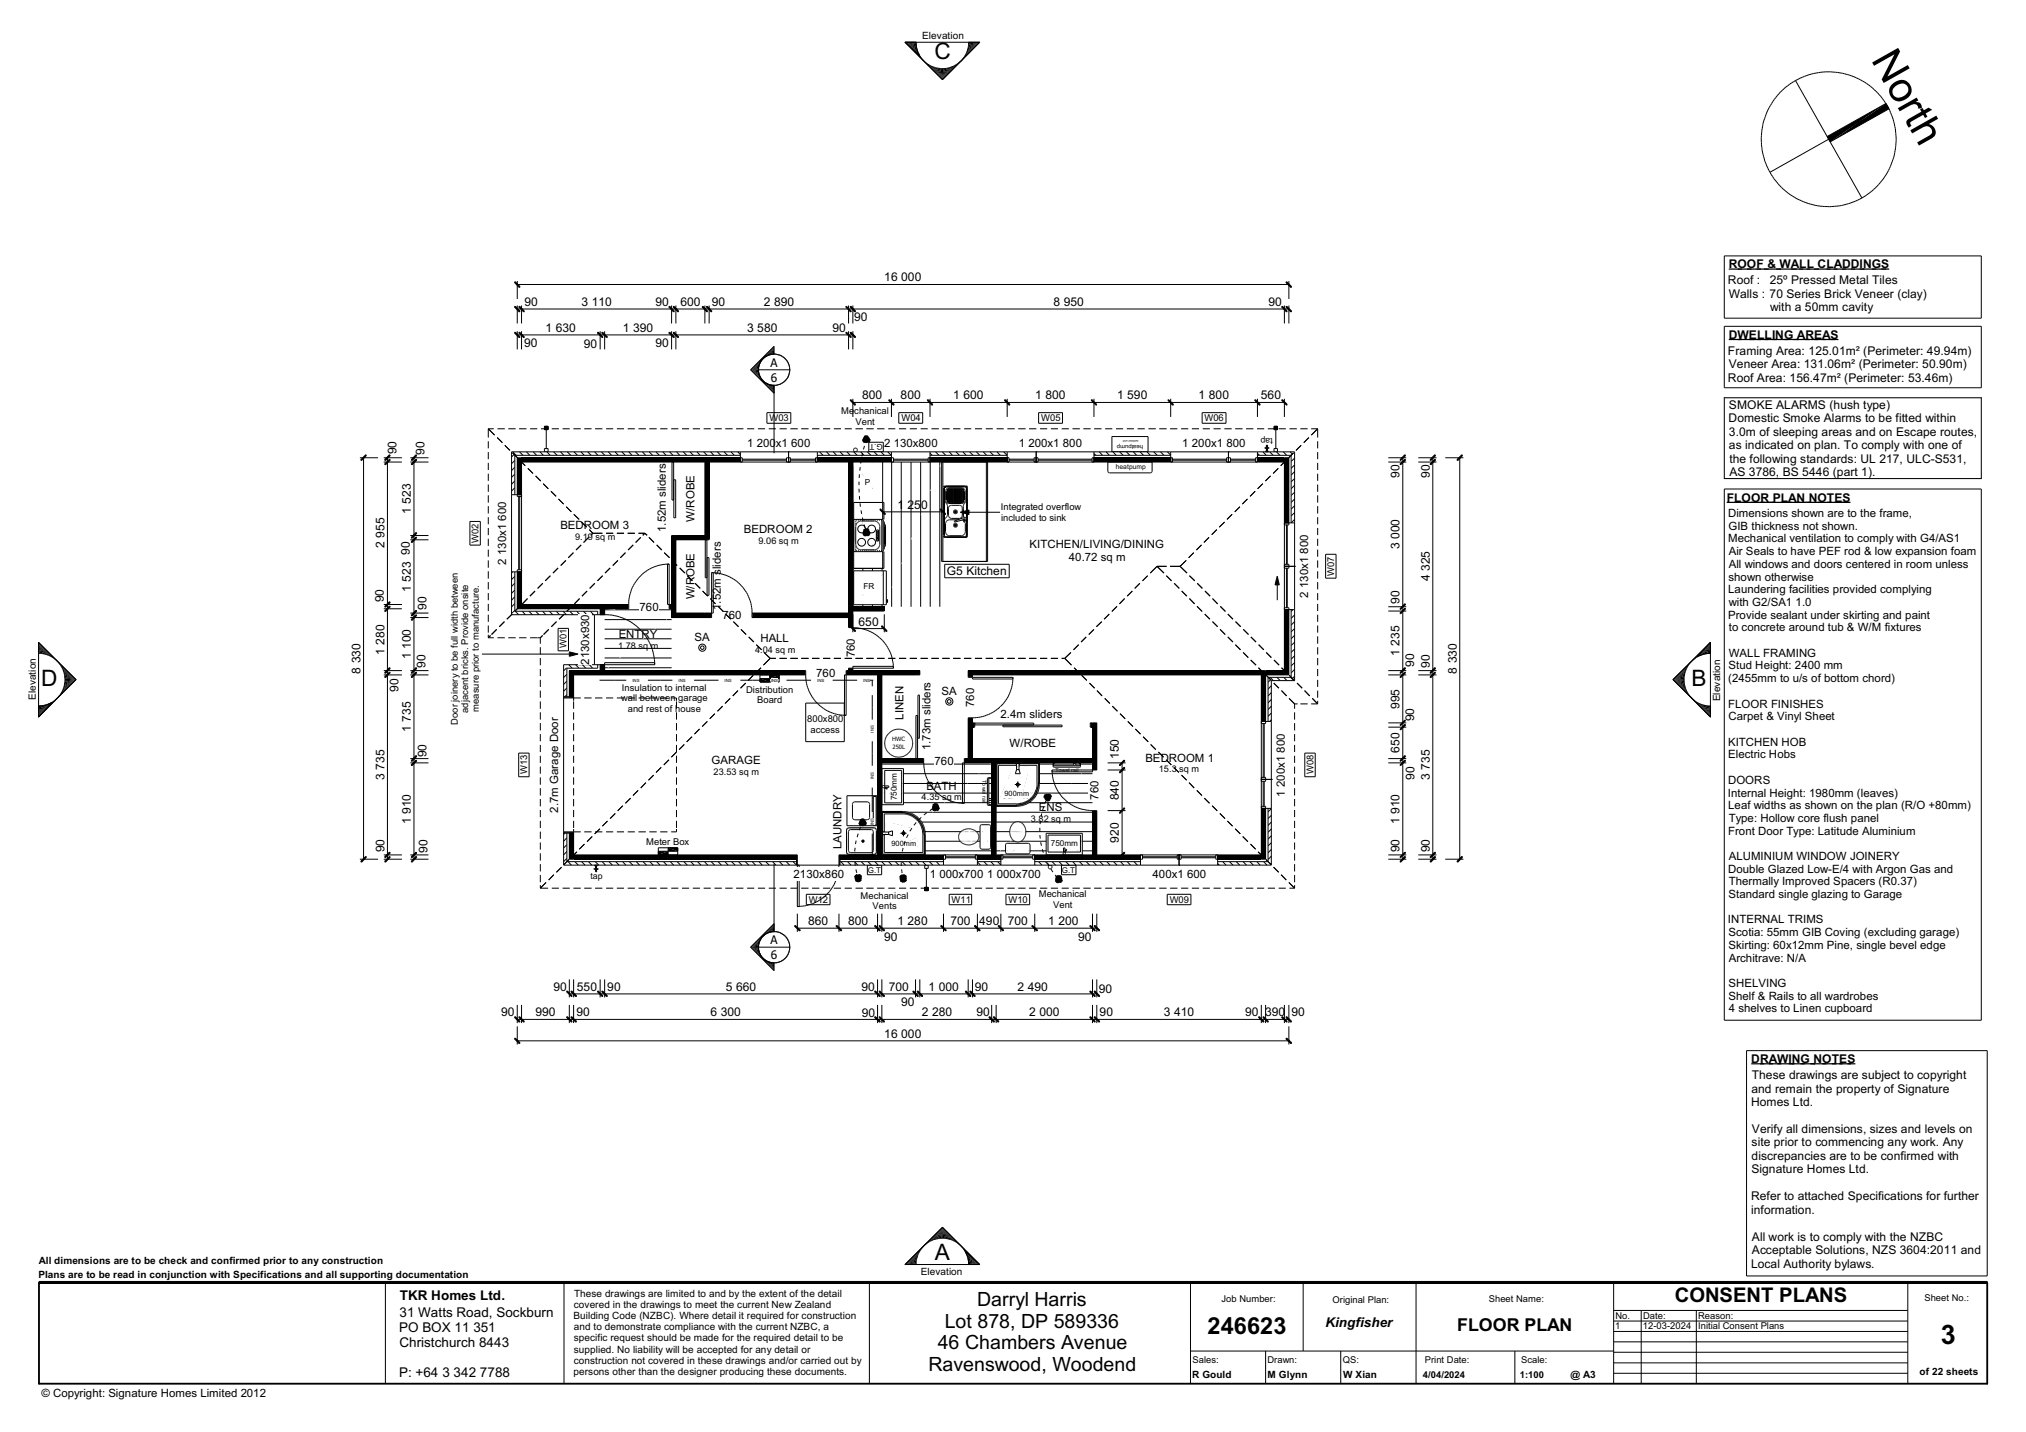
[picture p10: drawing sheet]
<svg xmlns="http://www.w3.org/2000/svg" width="420mm" height="297mm" viewBox="0 0 420 297" stroke-linecap="round" stroke-linejoin="round" font-family="sans-serif">
<defs><g id="words">
<text font-size="8.6" x="387.9" y="12.4" transform="rotate(61 387.9 12.4)">North</text>
<text font-size="5.6" x="402.5" y="278.8">3</text>
<text font-size="4.9" x="250.4" y="276.7">246623</text>
<g font-size="4.7">
<text x="193.8" y="12.3">C</text>
<text x="8.5" y="142.2">D</text>
<text x="350.8" y="142.4">B</text>
<text x="193.8" y="261.3">A</text>
</g>
<text font-size="4.2" x="347.3" y="270.1">CONSENT PLANS</text>
<g font-size="4.1">
<text x="195.9" y="275.4">Lot 878, DP 589336</text>
<text x="202.6" y="270.8">Darryl Harris</text>
<text x="194.5" y="279.9">46 Chambers Avenue</text>
<text x="192.5" y="284.4">Ravenswood, Woodend</text>
</g>
<text font-size="3.7" x="302.2" y="276.1">FLOOR PLAN</text>
<g font-size="2.8">
<text x="82.9" y="269.6">TKR Homes Ltd.</text>
<text x="82.8" y="273.2">31 Watts Road, Sockburn</text>
<text x="274.9" y="275.3">Kingfisher</text>
<text x="82.8" y="276.3">PO BOX 11 351</text>
<text x="82.8" y="279.4">Christchurch 8443</text>
<text x="82.8" y="285.6">P: +64 3 342 7788</text>
</g>
<g font-size="2.5">
<text x="183.4" y="58.4">16 000</text>
<text x="358.4" y="59">Roof :</text>
<text x="358.5" y="55.7">ROOF &amp; WALL CLADDINGS</text>
<text x="367" y="59">25º Pressed Metal Tiles</text>
<text x="108.8" y="63.5">90</text>
<text x="120.6" y="63.5">3 110</text>
<text x="135.9" y="63.5">90</text>
<text x="141.1" y="63.5">600</text>
<text x="147.6" y="63.5">90</text>
<text x="158.4" y="63.5">2 890</text>
<text x="218.5" y="63.5">8 950</text>
<text x="263.1" y="63.5">90</text>
<text x="358.5" y="61.8">Walls : 70 Series Brick Veneer (clay)</text>
<text x="367.1" y="64.6">with a 50mm cavity</text>
<text x="108.7" y="71.9">90</text>
<text x="113.2" y="68.8">1 630</text>
<text x="129.2" y="68.8">1 390</text>
<text x="135.9" y="72">90</text>
<text x="154.9" y="68.8">3 580</text>
<text x="172.6" y="68.8">90</text>
<text x="177.1" y="66.5">90</text>
<text x="358.5" y="70.3">DWELLING AREAS</text>
<text x="121.1" y="72.2">90</text>
<text x="358.4" y="73.6">Framing Area: 125.01m² (Perimeter: 49.94m)</text>
<text x="358.5" y="76.4">Veneer Area: 131.06m² (Perimeter: 50.90m)</text>
<text x="178.8" y="82.8">800</text>
<text x="186.8" y="82.8">800</text>
<text x="197.7" y="82.8">1 600</text>
<text x="214.7" y="82.8">1 800</text>
<text x="231.6" y="82.8">1 590</text>
<text x="248.6" y="82.8">1 800</text>
<text x="261.5" y="82.8">560</text>
<text x="358.4" y="79.2">Roof Area: 156.47m² (Perimeter: 53.46m)</text>
<text x="358.5" y="87.6">Domestic Smoke Alarms to be fitted within</text>
<text x="358.6" y="84.8">SMOKE ALARMS (hush type)</text>
<text x="82.2" y="94.3" transform="rotate(-90 82.2 94.3)">90</text>
<text x="88" y="94.3" transform="rotate(-90 88 94.3)">90</text>
<text x="358.6" y="90.4">3.0m of sleeping areas and on Escape routes,</text>
<text x="358.6" y="93.2">as indicated on plan. To comply with one of</text>
<text x="358.6" y="96">the following standards: UL 217, ULC-S531,</text>
<text x="290.2" y="99.1" transform="rotate(-90 290.2 99.1)">90</text>
<text x="296.5" y="99.1" transform="rotate(-90 296.5 99.1)">90</text>
<text x="358.6" y="98.8">AS 3786, BS 5446 (part 1).</text>
<text x="85.2" y="106.6" transform="rotate(-90 85.2 106.6)">1 523</text>
<text x="186.1" y="105.5">1 250</text>
<text x="358.1" y="104.1">FLOOR PLAN NOTES</text>
<text x="79.7" y="113.7" transform="rotate(-90 79.7 113.7)">2 955</text>
<text x="290.2" y="114" transform="rotate(-90 290.2 114)">3 000</text>
<text x="85" y="115.1" transform="rotate(-90 85 115.1)">90</text>
<text x="196.3" y="119.3">G5 Kitchen</text>
<text x="79.6" y="124.9" transform="rotate(-90 79.6 124.9)">90</text>
<text x="85.2" y="122.8" transform="rotate(-90 85.2 122.8)">1 523</text>
<text x="290.2" y="125.3" transform="rotate(-90 290.2 125.3)">90</text>
<text x="296.5" y="120.6" transform="rotate(-90 296.5 120.6)">4 325</text>
<text x="88.5" y="126.5" transform="rotate(-90 88.5 126.5)">90</text>
<text x="178.1" y="129.8">650</text>
<text x="79.7" y="135.9" transform="rotate(-90 79.7 135.9)">1 280</text>
<text x="85.2" y="136.8" transform="rotate(-90 85.2 136.8)">1 100</text>
<text x="290.2" y="136.1" transform="rotate(-90 290.2 136.1)">1 235</text>
<text x="74.8" y="139.7" transform="rotate(-90 74.8 139.7)">8 330</text>
<text x="82.6" y="143.5" transform="rotate(-90 82.6 143.5)">90</text>
<text x="88.2" y="138.6" transform="rotate(-90 88.2 138.6)">90</text>
<text x="293.2" y="138.3" transform="rotate(-90 293.2 138.3)">90</text>
<text x="296.5" y="138.5" transform="rotate(-90 296.5 138.5)">90</text>
<text x="302.1" y="139.7" transform="rotate(-90 302.1 139.7)">8 330</text>
<text x="290.2" y="147.1" transform="rotate(-90 290.2 147.1)">995</text>
<text x="293.2" y="149.6" transform="rotate(-90 293.2 149.6)">90</text>
<text x="85.2" y="151.8" transform="rotate(-90 85.2 151.8)">1 735</text>
<text x="79.7" y="161.8" transform="rotate(-90 79.7 161.8)">3 735</text>
<text x="88.5" y="157.1" transform="rotate(-90 88.5 157.1)">90</text>
<text x="232" y="157.5" transform="rotate(-90 232 157.5)">150</text>
<text x="290.2" y="156.2" transform="rotate(-90 290.2 156.2)">650</text>
<text x="293.4" y="161.7" transform="rotate(-90 293.4 161.7)">90</text>
<text x="296.5" y="161.8" transform="rotate(-90 296.5 161.8)">3 735</text>
<text x="232" y="166" transform="rotate(-90 232 166)">840</text>
<text x="85.2" y="171" transform="rotate(-90 85.2 171)">1 910</text>
<text x="290.2" y="171" transform="rotate(-90 290.2 171)">1 910</text>
<text x="79.7" y="176.8" transform="rotate(-90 79.7 176.8)">90</text>
<text x="88.6" y="176.9" transform="rotate(-90 88.6 176.9)">90</text>
<text x="232" y="174.8" transform="rotate(-90 232 174.8)">920</text>
<text x="290.2" y="176.8" transform="rotate(-90 290.2 176.8)">90</text>
<text x="296.5" y="176.8" transform="rotate(-90 296.5 176.8)">90</text>
<text x="167.6" y="191.9">860</text>
<text x="175.9" y="191.9">800</text>
<text x="186.1" y="191.9">1 280</text>
<text x="197.1" y="191.9">700</text>
<text x="203.1" y="191.9">490</text>
<text x="209" y="191.9">700</text>
<text x="217.4" y="191.9">1 200</text>
<text x="183.3" y="195.3">90</text>
<text x="223.6" y="195.2">90</text>
<text x="114.8" y="205.5">90</text>
<text x="119.6" y="205.5">550</text>
<text x="125.9" y="205.5">90</text>
<text x="150.5" y="205.5">5 660</text>
<text x="178.6" y="205.5">90</text>
<text x="184.3" y="205.5">700</text>
<text x="186.9" y="208.7">90</text>
<text x="192.6" y="205.5">1 000</text>
<text x="202.1" y="205.6">90</text>
<text x="211" y="205.5">2 490</text>
<text x="227.9" y="206">90</text>
<text x="103.9" y="210.8">90</text>
<text x="111" y="210.8">990</text>
<text x="119.5" y="210.8">90</text>
<text x="147.4" y="210.8">6 300</text>
<text x="178.7" y="210.9">90</text>
<text x="183.4" y="215.3">16 000</text>
<text x="191.2" y="210.8">2 280</text>
<text x="202.5" y="210.8">90</text>
<text x="213.4" y="210.8">2 000</text>
<text x="228" y="210.8">90</text>
<text x="241.4" y="210.8">3 410</text>
<text x="258.2" y="210.8">90</text>
<text x="262.3" y="210.8">390</text>
<text x="267.8" y="210.8">90</text>
<text x="363.2" y="220.5">DRAWING NOTES</text>
<text x="363.2" y="226.7">and remain the property of Signature</text>
<text x="363.3" y="223.9">These drawings are subject to copyright</text>
<text x="363.1" y="229.4">Homes Ltd.</text>
<text x="363.3" y="237.8">site prior to commencing any work. Any</text>
<text x="363.3" y="235">Verify all dimensions, sizes and levels on</text>
<text x="363.2" y="243.4">Signature Homes Ltd.</text>
<text x="363.3" y="240.6">discrepancies are to be confirmed with</text>
<text x="363.1" y="249">Refer to attached Specifications for further</text>
<text x="363.2" y="251.8">information.</text>
<text x="363.3" y="257.3">All work is to comply with the NZBC</text>
<text x="363.1" y="262.9">Local Authority bylaws.</text>
<text x="363.3" y="260.1">Acceptable Solutions, NZS 3604:2011 and</text>
</g>
<g font-size="2.5" fill="#fff">
<text x="159.8" y="76">A</text>
<text x="159.9" y="79.2">6</text>
<text x="159.8" y="195.8">A</text>
<text x="159.9" y="199">6</text>
</g>
<g font-size="2.4">
<text x="154.9" y="92.6">1 200x1 600</text>
<text x="183.3" y="92.6">2 130x800</text>
<text x="211.3" y="92.6">1 200x1 800</text>
<text x="245.2" y="92.6">1 200x1 800</text>
<text x="358.4" y="107.2">Dimensions shown are to the frame,</text>
<text x="116.2" y="109.8">BEDROOM 3</text>
<text x="138.1" y="110.4" transform="rotate(-90 138.1 110.4)">1.52m sliders</text>
<text x="144" y="108.2" transform="rotate(-90 144 108.2)">W/ROBE</text>
<text x="154.3" y="110.6">BEDROOM 2</text>
<text x="213.5" y="113.6">KITCHEN/LIVING/DINING</text>
<text x="358.4" y="112.5">Mechanical ventilation to comply with G4/AS1</text>
<text x="358.5" y="109.9">GIB thickness not shown.</text>
<text x="104.9" y="117.1" transform="rotate(-90 104.9 117.1)">2 130x1 600</text>
<text x="221.7" y="116.3">40.72 sq m</text>
<text x="358.5" y="115.1">Air Seals to have PEF rod &amp; low expansion foam</text>
<text x="358.5" y="117.8">All windows and doors centered in room unless</text>
<text x="144" y="124.3" transform="rotate(-90 144 124.3)">W/ROBE</text>
<text x="271.3" y="124" transform="rotate(-90 271.3 124)">2 130x1 800</text>
<text x="358.4" y="123.1">Laundering facilities provided complying</text>
<text x="358.5" y="120.4">shown otherwise</text>
<text x="358.5" y="125.7">with G2/SA1 1.0</text>
<text x="132.6" y="126.7">760</text>
<text x="149.5" y="126.5" transform="rotate(-90 149.5 126.5)">1.52m sliders</text>
<text x="149.8" y="128.5">760</text>
<text x="358.4" y="128.3">Provide sealant under skirting and paint</text>
<text x="358.5" y="131">to concrete around tub &amp; W/M fixtures</text>
<text x="122.2" y="137.9" transform="rotate(-90 122.2 137.9)">2130x930</text>
<text x="128.3" y="132.3">ENTRY</text>
<text x="144.1" y="133">SA</text>
<text x="157.7" y="133.2">HALL</text>
<text x="177.2" y="136.4" transform="rotate(-90 177.2 136.4)">760</text>
<text x="358.5" y="136.2">WALL FRAMING</text>
<text x="169.3" y="140.4">760</text>
<text x="358.4" y="141.5">(2455mm to u/s of bottom chord)</text>
<text x="358.5" y="138.9">Stud Height: 2400 mm</text>
<text x="187.4" y="149.3" transform="rotate(-90 187.4 149.3)">LINEN</text>
<text x="195.3" y="144.1">SA</text>
<text x="202.1" y="146.6" transform="rotate(-90 202.1 146.6)">760</text>
<text x="207.5" y="148.9">2.4m sliders</text>
<text x="358.4" y="146.8">FLOOR FINISHES</text>
<text x="358.5" y="149.4">Carpet &amp; Vinyl Sheet</text>
<text x="193" y="155.6" transform="rotate(-90 193 155.6)">1.73m sliders</text>
<text x="209.4" y="154.9">W/ROBE</text>
<text x="358.4" y="154.7">KITCHEN HOB</text>
<text x="147.6" y="158.5">GARAGE</text>
<text x="193.8" y="158.6">760</text>
<text x="237.5" y="158">BEDROOM 1</text>
<text x="358.4" y="157.3">Electric Hobs</text>
<text x="192.1" y="163.8">BATH</text>
<text x="227.8" y="165.9" transform="rotate(-90 227.8 165.9)">760</text>
<text x="266.4" y="165.3" transform="rotate(-90 266.4 165.3)">1 200x1 800</text>
<text x="358.4" y="165.2">Internal Height: 1980mm (leaves)</text>
<text x="358.4" y="162.6">DOORS</text>
<text x="358.4" y="167.9">Leaf widths as shown on the plan (R/O +80mm)</text>
<text x="115.7" y="168.6" transform="rotate(-90 115.7 168.6)">2.7m Garage Door</text>
<text x="215.4" y="168.3">ENS</text>
<text x="358.4" y="173.1">Front Door Type: Latitude Aluminium</text>
<text x="358.5" y="170.5">Type: Hollow core flush panel</text>
<text x="174.5" y="176.1" transform="rotate(-90 174.5 176.1)">LAUNDRY</text>
<text x="358.5" y="178.4">ALUMINIUM WINDOW JOINERY</text>
<text x="164.6" y="182.1">2130x860</text>
<text x="192.8" y="182.1">1 000x700</text>
<text x="204.7" y="182.1">1 000x700</text>
<text x="239" y="182.2">400x1 600</text>
<text x="358.4" y="181">Double Glazed Low-E/4 with Argon Gas and</text>
<text x="358.5" y="183.6">Thermally Improved Spacers (R0.37)</text>
<text x="358.4" y="191.6">INTERNAL TRIMS</text>
<text x="358.5" y="186.3">Standard single glazing to Garage</text>
<text x="358.5" y="194.2">Scotia: 55mm GIB Coving (excluding garage)</text>
<text x="358.5" y="196.9">Skirting: 60x12mm Pine, single bevel edge</text>
<text x="358.5" y="199.5">Architrave: N/A</text>
<text x="358.5" y="204.7">SHELVING</text>
<text x="358.5" y="207.4">Shelf &amp; Rails to all wardrobes</text>
<text x="358.5" y="210">4 shelves to Linen cupboard</text>
<text x="8.6" y="289.7">© Copyright: Signature Homes Limited 2012</text>
</g>
<g font-size="2.1">
<text x="191.3" y="8.2">Elevation</text>
<text x="7.4" y="145.2" transform="rotate(-90 7.4 145.2)">Elevation</text>
<text x="356.7" y="145.5" transform="rotate(-90 356.7 145.5)">Elevation</text>
<text x="8.1" y="262.3">All dimensions are to be check and confirmed prior to any construction</text>
<text x="8" y="265.1">Plans are to be read in conjunction with Specifications and all supporting documentation</text>
<text x="119" y="268.9">These drawings are limited to and by the extent of the detail</text>
<text x="191" y="264.4">Elevation</text>
<text x="118.9" y="273.6">Building Code (NZBC). Where detail it required for construction</text>
<text x="119" y="271.3">covered in the drawings to meet the current New Zealand</text>
<text x="119" y="275.9">and to demonstrate compliance with the current NZBC, a</text>
<text x="119" y="278.3">specific request should be made for the required detail to be</text>
<text x="119" y="280.6">supplied. No liability will be accepted for any detail or</text>
<text x="119" y="285.2">persons other than the designer producing these documents.</text>
<text x="119" y="282.9">construction not covered in these drawings and/or carried out by</text>
<text x="247.2" y="285.9">R Gould</text>
<text x="262.9" y="285.9">M Glynn</text>
<text x="278.6" y="285.9">W Xian</text>
<text x="325.7" y="285.9">@ A3</text>
<text x="398.1" y="285.2">of 22 sheets</text>
</g>
<g font-size="1.9">
<text x="159.6" y="87.4">W03</text>
<text x="174.5" y="86">Mechanical</text>
<text x="177.4" y="88.1">Vent</text>
<text x="186.9" y="87.4">W04</text>
<text x="215.9" y="87.4">W05</text>
<text x="249.8" y="87.4">W06</text>
<text x="207.6" y="105.9">Integrated overflow</text>
<text x="99.2" y="112.6" transform="rotate(-90 99.2 112.6)">W02</text>
<text x="119.3" y="112">9.19 sq m</text>
<text x="157.3" y="112.8">9.06 sq m</text>
<text x="207.6" y="108">included to sink</text>
<text x="276.7" y="119.4" transform="rotate(-90 276.7 119.4)">W07</text>
<text x="117.5" y="134.5" transform="rotate(-90 117.5 134.5)">W01</text>
<text x="128.2" y="134.5">1.78 sq m</text>
<text x="156.6" y="135.4">4.04 sq m</text>
<text x="128.9" y="143.3">Insulation to internal</text>
<text x="154.7" y="143.8">Distribution</text>
<text x="97.1" y="147.9" transform="rotate(-90 97.1 147.9)">adjacent bricks. Provide onsite</text>
<text x="99.3" y="147.7" transform="rotate(-90 99.3 147.7)">measure prior to manufacture.</text>
<text x="128.8" y="145.5">wall between garage</text>
<text x="130.2" y="147.6">and rest of house</text>
<text x="157" y="145.9">Board</text>
<text x="167.4" y="149.8">800x800</text>
<text x="95" y="150.3" transform="rotate(-90 95 150.3)">Door joinery to be full width between</text>
<text x="168.1" y="152">access</text>
<text x="109.3" y="160.6" transform="rotate(-90 109.3 160.6)">W13</text>
<text x="148" y="160.7">23.53 sq m</text>
<text x="240.3" y="160.2">15.3 sq m</text>
<text x="272.4" y="160.6" transform="rotate(-90 272.4 160.6)">W08</text>
<text x="191.1" y="166">4.35 sq m</text>
<text x="213.8" y="170.5">3.82 sq m</text>
<text x="134" y="175.2">Meter Box</text>
<text x="167.7" y="187.3">W12</text>
<text x="178.5" y="186.4">Mechanical</text>
<text x="181" y="188.6">Vents</text>
<text x="197.4" y="187.3">W11</text>
<text x="209.1" y="187.3">W10</text>
<text x="215.4" y="186.1">Mechanical</text>
<text x="218.4" y="188.3">Vent</text>
<text x="242.6" y="187.3">W09</text>
<text x="399.1" y="269.9">Sheet No.:</text>
<text x="253.3" y="270.1">Job Number:</text>
<text x="276.4" y="270.3">Original Plan:</text>
<text x="308.7" y="270.1">Sheet Name:</text>
<text x="335" y="275.8">1</text>
<text x="335" y="273.6">No.</text>
<text x="340.7" y="275.8">12-03-2024</text>
<text x="340.7" y="273.6">Date:</text>
<text x="352.2" y="273.6">Reason:</text>
<text x="352.2" y="275.8">Initial Consent Plans</text>
<text x="247.3" y="282.7">Sales:</text>
<text x="262.8" y="282.7">Drawn:</text>
<text x="278.5" y="282.7">QS:</text>
<text x="295.1" y="285.8">4/04/2024</text>
<text x="295.5" y="282.7">Print Date:</text>
<text x="315.2" y="285.8">1:100</text>
<text x="315.5" y="282.8">Scale:</text>
</g>
<g font-size="1.8">
<text x="263.9" y="90.8" transform="rotate(-180 263.9 90.8)">tap</text>
<text x="122.4" y="182.3">tap</text>
</g>
<g font-size="1.7">
<text x="183.1" y="92.2" transform="rotate(-180 183.1 92.2)">G.T</text>
<text x="179.3" y="100.7">P</text>
<text x="179.1" y="122.3">FR</text>
<text x="186" y="166" transform="rotate(-90 186 166)">750mm</text>
<text x="217.9" y="175.4">750mm</text>
<text x="180" y="181">G.T</text>
<text x="220.2" y="181">G.T</text>
</g>
<g font-size="1.5">
<text x="208.3" y="165.1">900mm</text>
<text x="184.9" y="175.5">900mm</text>
</g>
<g font-size="1.4">
<text x="231.4" y="97.2">heatpump</text>
<text x="208.5" y="165.7" transform="rotate(-90 208.5 165.7)">Arena</text>
<text x="210.1" y="165.7" transform="rotate(-90 210.1 165.7)">900x900</text>
<text x="213.1" y="165.7" transform="rotate(-90 213.1 165.7)">2/S curved</text>
<text x="190.3" y="173.9" transform="rotate(-180 190.3 173.9)">900x900</text>
<text x="190.3" y="170.8" transform="rotate(-180 190.3 170.8)">2/S curved</text>
<text x="190.3" y="175.4" transform="rotate(-180 190.3 175.4)">Arena</text>
</g>
<g font-size="1.2">
<text x="237.1" y="92.3" transform="rotate(-180 237.1 92.3)">heatpump</text>
<text x="185" y="153.8">HWC</text>
<text x="185.1" y="155.4">250L</text>
</g>
<g font-size="1.1">
<text x="203.8" y="161.8" transform="rotate(90 203.8 161.8)">Towel rail</text>
<text x="218.9" y="160.1">Towel rail</text>
</g>
<g font-size=".9">
<text x="131.1" y="141.4">INS</text>
<text x="140.7" y="141.4">INS</text>
<text x="150.3" y="141.4">INS</text>
<text x="159.9" y="141.4">INS</text>
<text x="169.5" y="141.4">INS</text>
<text x="179" y="141.4">INS</text>
<text x="181.2" y="152" transform="rotate(-90 181.2 152)">INS</text>
<text x="181.2" y="161.5" transform="rotate(-90 181.2 161.5)">INS</text>
<text x="181.2" y="171.2" transform="rotate(-90 181.2 171.2)">INS</text>
</g>
<text font-size=".6" x="236.1" y="91.3" transform="rotate(-180 236.1 91.3)">outdoor unit</text>
</g></defs>
<path d="M8.1 266.1h404v20.9h-404z" fill="none" stroke="#000" stroke-width=".38"/>
<g fill="none" stroke="#000" stroke-width=".21">
<path d="M187.7 8.8l7.8 7.7M187.7 8.8h15.5l-7.7 7.7M187.7 8.8l3 2.7-.4-.7M187.7 8.8l3.9 3.9M190 8.8v.9M190 9.3l.2 .9M190.1 9.9l.2 .9M190.2 10.5l.1 .3M190.3 10.8l.2 .4M190.7 11.4l.7 1M191.5 12.5l.1 .2M191.6 12.7l3.9 3.8"/>
<path d="M191.6 12.7l.3 .2M199.3 12.7l-.4 .3a5.3 5.3 0 0 1-4.1 1.2l-1.7-.5-1-.6M200.9 8.8l-.2 1.3a5.1 5.1 0 0 1-1.3 2.4l-3.9 4M200.9 8.9h2.3M357.6 53.1h53.3v12.9h-53.3zM357.6 67.7h53.3v12.7h-53.3zM357.6 101.4h53.3v110.2h-53.3zM8 135.5l1.4 .2 .7 .2 1.5 .9M8.1 133.3v2.2M11.9 137.1l3.8 3.9M12.2 137.5l.8 1.2a5.5 5.5 0 0 1 .3 3.7l-.3 .9-1.1 1.5M352.8 135.9l-1 .4-.7 .6"/>
<path d="M353 135.8l-.2 .1M353.9 135.6l-.7 .1M354.1 135.6l.6-.1-1.9 .4M354.7 133.3l-7.7 7.7M354.7 133.3v15.4M354.7 133.3l-2.7 3 .8-.4M354.7 133.3l-4.3 4.3-.5 .8a5.3 5.3 0 0 0-.1 5.1l1.1 1.3M9.5 146.3l-1.5 .1M9.7 146.2l-.9 .2M9.7 146.2h-.2M9.9 146.1l-.2 .1M10 146l.8-.3-2.8 3"/>
<path d="M11.9 144.8l-.8 .7-1.4 .7M11.9 144.8l-3.9 3.9M15.7 141l-7.7 7.7M15.7 141l-7.7-7.7v15.4M15.7 141l-3.8 3.8M347 141l7.7 7.7M347 141l3.9 3.8M350.9 144.8a5.1 5.1 0 0 0 3.8 1.6M350.9 144.8l3.8 3.9M354.6 146.4v2.3M362.2 217.9h49.9v46.8h-49.9zM191.3 258.7a5.4 5.4 0 0 0-1.3 3.6"/>
<path d="M199.1 258.3a5.7 5.7 0 0 0-5.5-1.2l-1.9 1.2-4 4M199.3 258.4a5.9 5.9 0 0 1 1.6 3.4M8.1 265.8h404v.3h-404zM79.9 266.1v20.9M117 266.1v20.9M180.3 266.1v20.9M187.7 262.3l7.8-7.7 7.7 7.7M187.7 262.3h15.5M187.7 262.2h2.3M200.6 260.6l.3 1.1M200.6 260.6l-.4-1 3 2.7M200.9 261.7v.6"/>
<path d="M246.9 266.1v20.9M270.3 266.1v14.1M293.7 266.1v20.9M334.6 271.8h61M334.6 266.1v20.9M395.6 266.1v20.9M246.9 280.2h87.7M262.5 280.2v6.8M278 280.2v6.8M314.2 280.2v6.8"/>
</g>
<path d="M187.7 8.9h2.3M195.5 14.2v2.3M354.5 133.3v2.3M8.2 146.4v2.3M13.5 140.9h2.2M347 141.1h2.2M195.4 254.6v2.2M8.1 266h404M200.9 262.1h2.3" fill="none" stroke="#000" stroke-width=".34"/>
<g fill="#000">
<path d="M187.7 8.8l2.3 .3v.3zM187.7 8.8l2.3 .6 .1 .4zM187.7 8.8l2.4 1 .1 .3zM187.7 8.8l2.5 1.3v.4zM187.7 8.8l2.5 1.7 .1 .3zM187.7 8.8l2.6 2 .2 .3zM187.7 8.8l2.8 2.3 .1 .3zM187.7 8.8l3.1 2.9zM187.7 8.8l3.3 3.1zM187.7 8.8l3.5 3.4zM191 11.9l.2 .3zM191.2 12.2l.2 .3z"/>
<path d="M191.2 12.2l.4 .5zM191.9 13l3.6 3.5zM192.4 13.3l3.1 3.2zM193 13.7l.3 .1 2.2 2.7zM193.7 13.9l.3 .2 1.5 2.4zM194.3 14.1l.3 .1 .9 2.3zM195 14.2h.3l.2 2.3zM191.6 12.7l3.9 3.8zM192.2 13.2l3.3 3.3zM192.7 13.5l.3 .2 2.5 2.8zM193.3 13.8l.4 .1 1.8 2.6zM194 14.1h.3l1.2 2.4z"/>
<path d="M194.6 14.2h.4l.5 2.3zM196 14.2h.3l-.8 2.3zM196.7 14.1l.3-.1-1.5 2.5zM197.3 13.9l.3-.1-2.1 2.7zM198 13.6l.2-.1-2.7 3zM198.5 13.3l.3-.2-3.3 3.4zM195.7 14.2h.3l-.5 2.3zM196.3 14.2l.4-.1-1.2 2.4zM197 14l.3-.1-1.8 2.6zM197.6 13.8l.4-.2-2.5 2.9zM198.2 13.5l.3-.2-3 3.2zM198.8 13.1l.3-.2-3.6 3.6z"/>
<path d="M199.5 12.4l-.2 .3zM199.9 11.9l3.3-3.1-3.5 3.3zM199.7 12.1l-.2 .3zM200.3 11.3l2.9-2.5-3.1 2.8zM200.6 10.7l2.6-1.9-2.8 2.2zM200.7 10l2.5-1.2-2.5 1.5zM200.9 9.3l2.3-.5-2.4 .9zM200.1 11.6l3.1-2.8-3.3 3.1zM200.4 11l2.8-2.2-2.9 2.5zM200.7 10.3l2.5-1.5-2.6 1.9zM200.8 9.7l2.4-.9-2.5 1.2zM200.9 9l2.3-.2-2.3 .5z"/>
<path d="M199.7 12.1l3.5-3.3-3.7 3.6zM8 133.3l3.1 3.2zM8 133.3l2.5 2.8-.3-.1zM8 133.3l1.9 2.5h-.3zM8 133.3l1.2 2.4-.3-.1zM8 133.3l.6 2.3-.4-.1zM8 133.3l3.6 3.6zM8 133.3l.9 2.3h-.3zM8 133.3l1.6 2.5-.4-.1zM8 133.3l2.2 2.7-.3-.2zM8 133.3l2.8 3-.3-.2zM8 133.3l3.3 3.4z"/>
<path d="M11.3 136.7l.3 .2zM11.6 136.9l.3 .2zM12.1 137.4l3.6 3.6zM12.5 137.9l3.2 3.1zM12.9 138.5l2.8 2.5-2.7-2.2zM13.1 139.1l2.6 1.9-2.4-1.6zM347 141l2.4-1.1-.1 .3zM347 141l2.5-1.8-.1 .3zM347 141l2.8-2.4-.1 .3zM347 141l3.1-3zM347 141l3.5-3.5zM351 136.9l.2-.2z"/>
<path d="M351 136.9l.2-.2-.3 .4zM351.2 136.7l.3-.2zM354.7 133.3l-3.2 3.2zM351.2 136.7l3.5-3.4zM354.7 133.3l-2.3 2.7-.3 .2zM354.7 133.3l-2.9 3.1zM354.7 133.3l-1.7 2.5-.3 .1zM354.7 133.3l-2 2.6-.3 .1zM354.7 133.3l-1 2.3-.3 .1zM354.7 133.3l-1.3 2.4-.4 .1zM354.7 133.3l-.3 2.3h-.4zM354.7 133.3l-.7 2.3h-.3z"/>
<path d="M8.3 146.4h.4l-.7 2.3zM8.7 146.4l.3-.1-1 2.4zM9 146.3h.4l-1.4 2.4zM9.4 146.3l.3-.1-1.7 2.5zM9.7 146.2l.3-.2-2 2.7zM10 146l.3-.1-2.3 2.8zM10.3 145.9l.3-.1-2.6 2.9zM10.6 145.8l.3-.2-2.9 3.1zM10.9 145.6l.3-.2-3.2 3.3zM11.2 145.4l.3-.2-3.5 3.5zM11.2 145.4l.3-.2zM11.5 145.2l.2-.2z"/>
<path d="M11.5 145.2l.4-.4zM12.4 144.2l3.3-3.2-3.5 3.5zM12.7 143.7l3-2.7-3.1 3zM13 143.1l2.7-2.1-2.8 2.4zM13.3 142.4l2.4-1.4-2.5 1.7zM13.4 141.8l2.3-.8-2.4 1.1zM13.3 139.7l2.4 1.3-2.3-.9zM13.5 141.1l2.2-.1-2.2 .4zM13.4 140.4l2.3 .6-2.2-.2zM11.9 144.7l3.8-3.7zM12.6 144l3.1-3-3.3 3.2zM12.9 143.4l2.8-2.4-3 2.7z"/>
<path d="M13.2 142.7l2.5-1.7-2.7 2.1zM13.3 142.1l2.4-1.1-2.4 1.4zM13.5 141.4l2.2-.4-2.3 .8zM13.4 140.1l2.3 .9-2.3-.6zM13.3 139.4l2.4 1.6-2.4-1.3zM13 138.8l2.7 2.2-2.6-1.9zM12.7 138.2l3 2.8-2.8-2.5zM12.3 137.6l3.4 3.4zM347 141l3.8-3.8zM347 141l3.3-3.3zM347 141l3-2.7-.2 .3zM347 141l2.7-2.1-.2 .3z"/>
<path d="M347 141l2.4-1.5v.4zM347 141l2.3-.8-.1 .3zM347 141l2.3 .6v.3zM347 141l2.4 1.2 .1 .3zM347 141l2.6 1.9 .1 .3zM347 141l2.8 2.5 .2 .3zM347 141l3.4 3.4zM347 141l2.2 .2 .1 .4zM347 141l2.3 .9 .1 .3zM347 141l2.5 1.5 .1 .4zM347 141l2.7 2.2 .1 .3zM347 141l3.2 3.1z"/>
<path d="M347 141l3.6 3.6zM350.9 144.8l.2 .3zM351.4 145.3l3.3 3.4zM351.1 145.1l.3 .2zM351.9 145.7l.3 .1 2.5 2.9zM352.5 146l.3 .1 1.9 2.6zM353.1 146.2l.4 .1 1.2 2.4zM353.8 146.3l.4 .1 .5 2.3zM351.6 145.5l3.1 3.2zM352.2 145.8l.3 .2 2.2 2.7zM352.8 146.1l.3 .1 1.6 2.5zM353.5 146.3h.3l.9 2.4z"/>
<path d="M354.2 146.4h.3l.2 2.3zM351.1 145.1l3.6 3.6zM187.7 262.3l3.1-2.8-.2 .3zM187.7 262.3l3.4-3.3zM191.3 258.7l-.2 .3zM191.6 258.4l-.3 .3zM195.5 254.6l-3.7 3.6zM195.5 254.6l-3.1 3.2zM195.5 254.6l-2.2 2.7-.4 .1zM195.5 254.6l-1.6 2.5-.4 .1zM195.5 254.6l-1 2.3-.3 .1zM195.5 254.6l-.3 2.2-.3 .1z"/>
<path d="M195.5 254.6l3.7 3.8zM195.5 254.6l3.2 3.3zM195.5 254.6l2.6 3-.3-.2zM195.5 254.6l2 2.7-.3-.2zM195.5 254.6l1.4 2.4h-.3zM195.5 254.6l.7 2.3h-.3zM195.5 254.6l-.6 2.3h-.4zM195.5 254.6l-1.3 2.4-.3 .1zM195.5 254.6l-2 2.6-.2 .1zM195.5 254.6l-2.9 3zM195.5 254.6l-3.4 3.4zM195.5 254.6l1.1 2.4-.4-.1z"/>
<path d="M195.5 254.6l1.7 2.5-.3-.1zM195.5 254.6l2.3 2.8-.3-.1zM195.5 254.6l2.9 3.1zM195.5 254.6l3.5 3.5zM199.4 258.6l.3 .3zM199.3 258.4l.4 .4zM199.7 258.8l.2 .3zM199.9 259.1l3.3 3.2zM199.7 258.8l3.5 3.5zM200.2 259.7l3 2.6-2.8-2.3zM200.1 259.4l3.1 2.9zM187.7 262.3l3.2-3.1z"/>
<path d="M187.7 262.3l2.9-2.5-.2 .3zM187.7 262.3l2.6-1.9-.1 .3zM187.7 262.3l2.4-1.2-.1 .3zM187.7 262.3l2.3-.6v.4zM187.7 262.3l3.6-3.6zM187.7 262.3l2.3-.9v.3zM187.7 262.3l2.5-1.6-.1 .4zM187.7 262.3l2.7-2.2-.1 .3zM200.5 260.3l2.7 2-2.6-1.7zM200.4 260l2.8 2.3-2.7-2zM200.7 260.9l2.5 1.4-2.4-1zM200.6 260.6l2.6 1.7-2.5-1.4z"/>
<path d="M200.8 261.6l2.4 .7-2.3-.3zM200.8 261.3l2.4 1-2.4-.7z"/>
</g>
<path d="M347 140.8h2.2M195.7 254.6v2.3" fill="none" stroke="#000" stroke-width=".42"/>
<path d="M125.4 139.1l13.9-11.5v11.5z" fill="#fff"/>
<path d="M126.1 138.5h13.2M128.5 136.5h10.8M130.9 134.5h8.4M133.3 132.5h6M135.8 130.5h3.5M138.2 128.5h1.1" fill="none" stroke="#000" stroke-width=".21"/>
<path d="M125.4 126.3l13.9 1.3-13.9 11.5z" fill="#fff"/>
<path d="M125.4 138.5h.7M125.4 136.5h3.1M125.4 134.5h5.5M125.4 132.5h7.9M125.4 130.5h10.4M125.4 128.5h12.8M125.4 126.5h2.2" fill="none" stroke="#000" stroke-width=".21"/>
<path d="M125.4 126.3h13.9v1.3z" fill="#fff"/>
<path d="M127.6 126.5h11.7" fill="none" stroke="#000" stroke-width=".21"/>
<path d="M182.9 177.3l22.8-19.1v19.1z" fill="#fff"/>
<path d="M205.4 158.5h.3M183.9 176.5h21.8M186.3 174.5h19.4M188.6 172.5h17.1M191.1 170.5h14.6M193.4 168.5h12.3M195.8 166.5h9.9M198.2 164.5h7.5M200.6 162.5h5.1M203 160.5h2.7" fill="none" stroke="#000" stroke-width=".21"/>
<path d="M182.9 158.2h22.8l-22.8 19.1z" fill="#fff"/>
<path d="M182.9 158.5h22.5M182.9 176.5h1M182.9 174.5h3.4M182.9 172.5h5.7M182.9 170.5h8.2M182.9 168.5h10.5M182.9 166.5h12.9M182.9 164.5h15.3M182.9 162.5h17.7M182.9 160.5h20.1" fill="none" stroke="#000" stroke-width=".21"/>
<path d="M206.6 177.3l20-19.1v19.1z" fill="#fff"/>
<path d="M226.3 158.5h.3M207.4 176.5h19.2M209.5 174.5h17.1M211.6 172.5h15M213.7 170.5h12.9M215.8 168.5h10.8M217.9 166.5h8.7M220 164.5h6.6M222.1 162.5h4.5M224.2 160.5h2.4" fill="none" stroke="#000" stroke-width=".21"/>
<path d="M206.6 158.2h20l-20 19.1z" fill="#fff"/>
<path d="M206.6 158.5h19.7M206.6 176.5h.8M206.6 174.5h2.9M206.6 172.5h5M206.6 170.5h7.1M206.6 168.5h9.2M206.6 166.5h11.3M206.6 164.5h13.4M206.6 162.5h15.5M206.6 160.5h17.6" fill="none" stroke="#000" stroke-width=".21"/>
<path d="M176.9 95.8l6.5 30.1h-6.5z" fill="#fff"/>
<path d="M176.9 96.1v29.8M178.9 105.3v20.6M180.9 114.5v11.4M182.9 123.7v2.2" fill="none" stroke="#000" stroke-width=".21"/>
<path d="M176.9 95.8h18.4l-11.9 30.1z" fill="#fff"/>
<path d="M176.9 95.8v.3M178.9 95.8v9.5M180.9 95.8v18.7M182.9 95.8v27.9M184.9 95.8v26.1M186.9 95.8v21.1M188.9 95.8v16.1M190.9 95.8v11M192.9 95.8v6M194.9 95.8v1" fill="none" stroke="#000" stroke-width=".21"/>
<path d="M195.3 95.8v30.1h-11.9z" fill="#fff"/>
<path d="M194.9 96.8v29.1M186.9 116.9v9M188.9 111.9v14M190.9 106.8v19.1M192.9 101.8v24.1M184.9 121.9v4" fill="none" stroke="#000" stroke-width=".21"/>
<g fill="#fff">
<path d="M177 107.7l6.3-3.5v3.5z"/>
<path d="M177 104.2h6.3l-6.3 3.5z"/>
<path d="M177 114.4h6.3v3.5z"/>
<path d="M177 114.4l6.3 3.5h-6.3z"/>
<path d="M177 114.4v3.5z"/>
<path d="M177 104.2v3.5z"/>
<path d="M177 107.7v3.4z"/>
<path d="M177 111.1v3.3z"/>
<path d="M195.7 111.5h4.8l-5.2 5z"/>
<path d="M195.3 116.5l5.2-5 4.3 5z"/>
<path d="M200.5 100.8l4.3 15.7-4.3-5z"/>
<path d="M204.8 95.8v20.7l-4.3-15.7z"/>
<path d="M195.3 95.8h9.5l-4.3 5z"/>
<path d="M195.7 100.8v10.7l-.4 5z"/>
<path d="M195.3 95.8l.4 5-.4 15.7z"/>
<path d="M195.3 95.8l5.2 5h-4.8z"/>
</g>
<path d="M195.7 100.8h4.8v10.7h-4.8z" fill="none" stroke="#000" stroke-width=".21"/>
<g fill="#fff">
<path d="M177 104.2l6 13.7h-6z"/>
<path d="M177 104.2h6v13.7z"/>
</g>
<path d="M177 104.2h6v13.7h-6" fill="none" stroke="#000" stroke-width=".21"/>
<g fill="#fff">
<path d="M195.5 95.8h9.1v20.7z"/>
<path d="M195.5 95.8l9.1 20.7h-9.1z"/>
</g>
<path d="M195.3 95.8h9.5v20.7h-9.5zM195.5 95.8v20.7M204.6 95.8v20.7M177 107.7h6.3v-3.5h-6.3v13.7h6.3v-3.5h-6.3M182.9 107.7v6.7M183.2 107.7v6.7M195.7 100.8h4.8v10.7h-4.8z" fill="none" stroke="#000" stroke-width=".21"/>
<g fill="#fff">
<path d="M183.4 112.9v.7h-.2z"/>
<path d="M183.4 112.9h.2l-.2 .7z"/>
</g>
<path d="M183.4 112.9h.2l-.2 .7h-.2z" fill="none" stroke="#000" stroke-width=".21"/>
<g fill="#fff">
<path d="M183.4 109.2h.2l-.2 3.7z"/>
<path d="M183.6 109.2v3.7h-.2z"/>
</g>
<path d="M183.4 109.2h.2v3.7h-.2z" fill="none" stroke="#000" stroke-width=".21"/>
<path d="M183.2 107.9l.2 .7h-.2z" fill="#fff"/>
<path d="M183.2 107.9l.2 .7h-.2z" fill="none" stroke="#000" stroke-width=".21"/>
<g fill="#fff">
<path d="M183.4 108.6l.2 .6h-.2z"/>
<path d="M183.2 108.6h.2v.6z"/>
</g>
<path d="M183.2 108.6h.2l.2 .6h-.2z" fill="none" stroke="#000" stroke-width=".21"/>
<path d="M183.2 113.6h.2l-.2 .6z" fill="#fff"/>
<path d="M183.2 113.6h.2l-.2 .6z" fill="none" stroke="#000" stroke-width=".21"/>
<g fill="#fff">
<path d="M183.2 107.9l.2 .7h-.2z"/>
<path d="M183.2 108.6h.2v.6z"/>
<path d="M183.4 109.2h.2l-.2 3.7z"/>
<path d="M183.4 108.6l.2 .6h-.2z"/>
<path d="M183.6 109.2v3.7h-.2z"/>
<path d="M183.4 112.9h.2l-.2 .7z"/>
<path d="M183.4 112.9v.7h-.2z"/>
<path d="M183.2 113.6h.2l-.2 .6z"/>
</g>
<g fill="none" stroke="#000" stroke-width=".21">
<path d="M177.5 107.9h.1M177.5 108.1v.2M177.5 108.5v.3M177.5 113.4v.2M177.5 113.8v.2M177.5 114.1v.2h.2M177.5 107.9h.2M177.9 114.3h.2M177.9 107.9h.2M177.9 113.8h.1M178.3 114.3h.3M178.3 107.9h.3"/>
<path d="M178.4 108.1h.1M178.8 114.3h.2M178.8 107.9h.2M179.2 114.3h.3M179.2 107.9h.3M179.6 114.3h.3M179.6 107.9h.3M180.1 114.3h.2M180.1 107.9h.2M180.5 114.3h.3M180.5 107.9h.3M180.9 114.3h.3"/>
<path d="M180.9 107.9h.3M181.4 114.3h.2M181.4 107.9h.2M181.7 109.9h.5v2.3h-.5zM181.8 114.3h.3M181.8 107.9h.3M182.2 114.3h.3M182.2 107.9h.3M182.3 113.4l.2-.3v-4l-.2-.5-.8-.5h-3.2l-.4 .2-.4 .7v4.1l.1 .4 .8 .5h2.9M182.3 113.4l-.4 .5-.7 .2M182.3 113.4h.1M182.4 113.2v.1"/>
<path d="M182.7 114.3h.2M182.7 107.9h.2M183.2 107.9l.4 1.3v3.7l-.4 1.3v-.6l.2-.7v-3.7l-.2-.6z"/>
<circle cx="178.7" cy="112.5" r=".8"/>
<circle cx="178.7" cy="109.7" r=".8"/>
<circle cx="180.8" cy="112.5" r=".8"/>
<circle cx="180.8" cy="109.7" r=".8"/>
<circle cx="182" cy="110.9" r=".17"/>
<circle cx="182" cy="110.4" r=".17"/>
<circle cx="182" cy="111.9" r=".18"/>
<circle cx="182" cy="111.3" r=".18"/>
</g>
<path d="M182.9 107.7h.3v6.7h-.3z" fill-rule="evenodd" fill="#fff"/>
<path d="M182.9 107.7h.3v6.7h-.3z" fill="none" stroke="#000" stroke-width=".21"/>
<g fill="#fff">
<path d="M195.7 111h4.8l-.4 .5z"/>
<path d="M195.7 111l4.4 .5h-3.9z"/>
<path d="M200.5 101.3v9.7h-4.8z"/>
<path d="M195.7 101.3l.5-.5h3.9z"/>
<path d="M195.7 101.3l4.4-.5 .4 .5z"/>
<path d="M195.7 101.3h4.8l-4.8 9.7z"/>
<path d="M200.1 111.5l.3-.1z"/>
<path d="M200.2 111.4h.2z"/>
<path d="M200.2 111.5l.2-.1z"/>
<path d="M200.1 111.5l.3-.2z"/>
<path d="M200.5 111.2l-.1 .1z"/>
<path d="M200.5 111.1l-.1 .2z"/>
<path d="M200.1 111.5l.4-.4-.1 .2z"/>
<path d="M200.5 111.1v.1z"/>
<path d="M200.5 111l-.4 .5z"/>
<path d="M195.7 111l.5 .5z"/>
<path d="M195.7 111.1l.1 .2z"/>
<path d="M195.7 111l.1 .3z"/>
<path d="M195.7 111l.2 .4z"/>
<path d="M195.7 111l.5 .5-.3-.1z"/>
<path d="M195.9 111.4l.3 .1z"/>
<path d="M195.9 111.4l.2 .1z"/>
<path d="M195.8 111.3l.1 .1z"/>
<path d="M200.5 101.2v.1z"/>
<path d="M200.5 101.1v.1z"/>
<path d="M200.4 101l.1 .1z"/>
<path d="M200.3 100.9l.1 .1z"/>
<path d="M200.3 100.9l.2 .2z"/>
<path d="M200.2 100.9h.1z"/>
<path d="M200.1 100.8l.2 .1z"/>
<path d="M200.1 100.8l.4 .3z"/>
<path d="M200.1 100.8l.4 .4z"/>
<path d="M200.1 100.8l.4 .5z"/>
<path d="M196 100.9h.1z"/>
<path d="M195.9 101l.2-.1z"/>
<path d="M195.9 101l.3-.2z"/>
<path d="M195.9 101l-.1 .1z"/>
<path d="M195.8 101.1l.1-.1-.2 .3z"/>
<path d="M195.8 101.1l-.1 .2z"/>
<path d="M195.9 101l-.2 .3z"/>
<path d="M195.9 101l.3-.2-.5 .5z"/>
</g>
<g fill="none" stroke="#000" stroke-width=".21">
<path d="M195.7 101.3v9.8M195.8 101.1l.2-.2-.2 .2v10.2l.3 .1M195.8 101l-.1 .2M195.9 101h4.5M195.9 103.9l.1 .2M195.9 101.2v9.9l.2 .2h4.2M195.9 101.1v.1M196 101l.2-.2h3.9l.4 .4v10l-.3 .3h-4.1l-.4-.3M196 111.4h4.3M196 101l-.1 .1M196 104.1l.5 .8v1.9l-.6 1M196 101h.1"/>
<path d="M196 101h4.2l.2 .2v2.8l-.6 .9v2.5l.6 1.1v2.7M196 104.2h.1M196.2 110.7l.4 .4 3.1-.1M196.2 104v.1M196.2 108.3h.1M196.2 110.6v.1M196.2 101.9l.1 1.8zM196.2 103.7h.1M196.3 101.4l.3-.2 3.2 .1 .4 .5v2l-.2 .3-.3 .3-3.3-.1-.3-.3v-2.3zM196.3 104.1v.1M196.4 104.1l.1 .1M196.4 101.5h.1"/>
<path d="M196.5 101.4v2.8zM196.5 107h-.1M196.5 101.3h.1M196.6 107.9h3.1M196.6 104.4h.1M196.6 101.3l.1 3zM196.6 107.9l-.3 .2-.2 .4 .1 2.1M196.7 105.3h.1M196.7 106.9v.1M196.8 107.1v.1M196.8 111.1h.1M196.9 104.9l-.2 .3 .1 2.1 .4 .2h1.9l.2-.1"/>
<path d="M196.9 104.9h.1M196.9 104.9l.2-.1h2l.4 .3M196.9 104.3l-.1-3 .1 3.1M197 107.4h.1M197 104.9h.1M197.1 101.3v3.1zM197.3 101.3v3.1zM197.5 101.3v3.1zM197.7 101.3l.1 3h-.1zM197.7 104.3h.1M197.8 108.8l.1 .5M197.8 108.8l.2-.2h.3l.2 .2-.1 .4"/>
<path d="M197.8 106h.1M197.8 108.8h.1M197.8 109.2h.1M197.9 101.3l.1 3.1zM197.9 109.3h.4M197.9 106.1l.3-.1 .1 .3h-.3zM197.9 105.8h.1M197.9 106.5h.1M198 108.8h.1M198 108.8v.3h.3M198 109v.1M198 108.8h.3"/>
<path d="M198 108.9l.2 .1h-.2M198 108.5v.1M198 108.8v.2M198 109.1h.1M198.1 106.1l.1 .2-.2-.1zM198.1 106h-.1M198.1 104.3h.1M198.1 101.3v3.1zM198.1 106.2v.1M198.1 109v.1M198.1 105.7l-.1 .1M198.1 108.8h.1"/>
<path d="M198.2 105.7v.1M198.2 106h.1M198.2 106.2v.1M198.2 106.3h.1M198.2 108.5v.1M198.2 108.8h.1M198.3 106l-.3 .1v.3l.2-.1M198.3 104.3h.1M198.3 101.3v3.1zM198.3 108.8l-.1 .4-.3-.2 .1-.2M198.3 109.3h.1M198.3 106.1l-.1 .2"/>
<path d="M198.3 108.9l-.1 .2M198.4 106.5h-.1M198.4 109.2v.1M198.4 109.3h-.1M198.5 105.9v.1M198.5 104.3h.1M198.5 106l-.2-.2h-.3l-.3 .2 .2 .5h.4M198.5 106v.4l-.2 .1M198.5 101.3v3.1zM198.5 106v.1M198.5 108.8v.1M198.5 106.3h.1"/>
<path d="M198.5 109.1h.1M198.8 104.3l-.1-3 .1 3.1M198.9 101.3l.1 3.1zM199 104.3h.1M199.1 101.3l.1 3.1zM199.2 104.9h.1M199.3 101.3l.1 3.1zM199.5 105.1l.1 2-.2 .2M199.5 107.2l-.3 .2M199.5 105.1h.1M199.5 105.2h.1M199.6 101.3v3z"/>
<path d="M199.6 104.4h.1M199.6 101.2h.1M199.7 111h.1M199.7 107.9h.1M199.7 107.9l.5 .5-.1 2.2M199.7 101.5l.1 2.7zM199.8 104.1v.1M199.9 110.9h.1M199.9 101.3h.1M199.9 101.9l.1 1.8zM200 103.7h.1M200 107.6v.1"/>
<path d="M200 101.5h.1M200.1 104v.1M200.1 110.7l-.4 .3M200.1 108.3h.1M200.1 110.6v.1M200.2 108.5h.1M200.2 107.7h.1M200.2 110.4h.1M200.2 100.9v.1M200.2 107.4h.1M200.2 107.4v.3M200.2 107.4h-.3v.2l.3 .1"/>
<path d="M200.3 111.3l-.1 .1M200.3 100.9l.1 .1M200.4 111.3l-.1 .1M200.4 101v10.2M200.4 111.3h.1M200.4 111.1l-.2 .2M200.4 103.8v.1M200.5 111.2l-.1 .1"/>
<circle cx="200.1" cy="107.5" r=".19"/>
</g>
<g fill="#fff">
<path d="M198 108.1l2.2-.4-2.2 .6z"/>
<path d="M198 108.1l2-.8 .2 .4z"/>
<path d="M198 108.1l-.1 .1z"/>
<path d="M198 108.1v.2z"/>
<path d="M200.3 107.4l-.1 .3z"/>
<path d="M200.2 107.4h.1z"/>
<path d="M200.2 107.4v.3z"/>
<path d="M200.1 107.3l.1 .1z"/>
<path d="M200.1 107.3l.1 .1v.3z"/>
<path d="M200.3 107.5l-.1 .2z"/>
<path d="M200 107.3l.2 .4z"/>
</g>
<path d="M197.9 108.1l2.1-.8 .3 .1-.1 .3-2.2 .6zM200.2 107.7h.1M200.2 107.6v.1" fill="none" stroke="#000" stroke-width=".21"/>
<g fill="#fff">
<path d="M200.3 107.6l-.2 .7-.2-.1z"/>
<path d="M199.9 107.5l.4 .1-.4 .6z"/>
<path d="M200 108.3h.1z"/>
<path d="M199.9 108.3h.2z"/>
<path d="M199.9 108.2l.2 .1z"/>
<path d="M199.9 107.5l.4 .1z"/>
<path d="M199.9 107.5h.4z"/>
<path d="M199.9 107.5l.4-.1z"/>
<path d="M199.9 107.5l.3-.1z"/>
<path d="M199.9 107.5l.3-.2z"/>
<path d="M199.9 107.5l.2-.2z"/>
<path d="M200 107.3l-.1 .2z"/>
<path d="M200 107.4l-.1 .1z"/>
<path d="M199.9 107.4v.1z"/>
</g>
<path d="M199.9 107.4h.1M199.9 107.4h.4l-.2 .9-.2-.1zM200 108.3h.1" fill="none" stroke="#000" stroke-width=".21"/>
<g fill="#fff">
<path d="M200.1 107.7l-.1 .5z"/>
<path d="M200 107.7h.1l-.1 .5z"/>
<path d="M200 107.7h.1z"/>
</g>
<path d="M200 107.7h.2l-.2 .5zM200 107.6v.1M200.1 107.6v.1" fill="none" stroke="#000" stroke-width=".21"/>
<g fill="#fff">
<path d="M202.8 174.3l-.2 .3z"/>
<path d="M202.9 173.9l-.1 .4z"/>
<path d="M203 173.4l-.1 .5z"/>
<path d="M203 173.4v.4z"/>
<path d="M202.9 173.2v.7l-.1 .4z"/>
<path d="M202.9 173.2l-.1 1.1-.2 .3z"/>
<path d="M202.9 173.2v.7z"/>
<path d="M202.7 172.7l.2 .5z"/>
<path d="M202.7 172.7l.2 .3z"/>
<path d="M202.6 172.6l.3 .6z"/>
<path d="M202.6 172.6l.3 .6-.3 1.4z"/>
<path d="M202.6 172.6v2l-.2 .1z"/>
<path d="M202.4 172.5l.2 .1-.2 2.1z"/>
<path d="M202.4 172.4v2.3z"/>
<path d="M202.4 172.4v2.3l-.1 .1z"/>
<path d="M202.1 172.3l.3 .1-.1 2.4z"/>
<path d="M202.1 172.3l.2 2.5-.2 .2z"/>
<path d="M201.9 172.1l.2 .2v2.7z"/>
<path d="M201.9 172.1l.2 2.9h-.2z"/>
<path d="M201.7 172l.2 .1v2.9z"/>
<path d="M201.7 172l.2 3-.3 .2z"/>
<path d="M201.4 172h.3l-.1 3.2z"/>
<path d="M201.4 172l.2 3.2h-.2z"/>
<path d="M201.2 171.9l.2 .1v3.2z"/>
<path d="M201.2 171.9l.2 3.3-.3 .1z"/>
<path d="M200.9 171.9h.3l-.1 3.4z"/>
<path d="M200.9 171.9l.2 3.4h-.2z"/>
<path d="M200.7 171.9h.2v3.4z"/>
<path d="M200.7 171.9l.2 3.4h-.3z"/>
<path d="M200.4 172l.3-.1-.1 3.4z"/>
<path d="M200.4 172l.2 3.3-.2-.1z"/>
<path d="M200.2 172h.2v3.2z"/>
<path d="M200.2 172l.2 3.2h-.2z"/>
<path d="M199.9 172.1l.3-.1v3.2z"/>
<path d="M199.9 172.1l.3 3.1-.3-.2z"/>
<path d="M199.7 172.2l.2-.1v2.9z"/>
<path d="M199.7 172.2l.2 2.8h-.2z"/>
<path d="M199.5 172.3l.2-.1v2.8z"/>
<path d="M199.5 172.3l.2 2.7-.2-.2z"/>
<path d="M199.3 172.5l.2-.2v2.5z"/>
<path d="M199.3 172.5l.2 2.3-.2-.1z"/>
<path d="M199.2 172.6l-.2 .2z"/>
<path d="M199 172.8l-.2 .4z"/>
<path d="M199 172.8l-.2 .6z"/>
<path d="M199 172.8l-.2 .8z"/>
<path d="M198.8 173.8l.1 .4z"/>
<path d="M199 172.8v1.5l-.2-.7z"/>
<path d="M198.8 173.8l.2 .5z"/>
<path d="M198.8 173.6l.2 .7z"/>
<path d="M199.2 172.6l.1-.1-.1 2.1z"/>
<path d="M199 172.8l.2 1.8-.2-.3z"/>
<path d="M199.2 172.6v2l-.2-1.8z"/>
<path d="M199 174.3l.2 .3z"/>
<path d="M199.3 172.5v2.2l-.1-.1z"/>
</g>
<path d="M198.8 173.9v.1M199 174.3h.1M202.4 172.5h.1M202.4 172.5l-1-.5h-.9a1.82 1.82 0 0 0-1.7 1.4l.2 .9M202.5 172.5l.3 .4 .2 .5-.1 .7-.3 .5-.6 .4-.7 .3h-.7a2.3 2.3 0 0 1-1.6-1M202.9 174h.1" fill="none" stroke="#000" stroke-width=".21"/>
<g fill="#fff">
<path d="M203.2 171.4h2.2v4.4z"/>
<path d="M203.2 171.4l2.2 4.4h-2.2z"/>
<path d="M205.4 171.3v.1z"/>
<path d="M205.4 171.2v.2z"/>
<path d="M205.3 171.2l.1 .2z"/>
<path d="M205.3 171.1l.1 .3z"/>
<path d="M205.1 171.1h.2z"/>
<path d="M205.1 171.1h.2l.1 .3z"/>
<path d="M205.1 171.1h.1z"/>
<path d="M203.4 171.1h.1z"/>
<path d="M203.4 171.1l-.1 .1z"/>
<path d="M203.4 171.1h.1l-.2 .1z"/>
<path d="M203.3 171.2l.2-.1z"/>
<path d="M203.3 171.3l.2-.2z"/>
<path d="M203.5 171.1l-.2 .3z"/>
<path d="M203.2 171.4l.4-.3h1.5z"/>
<path d="M203.2 171.4l1.9-.3 .3 .3z"/>
<path d="M203.3 171.4l.3-.3z"/>
<path d="M203.6 171.1l-.4 .3z"/>
<path d="M205.2 176.1h.1z"/>
<path d="M205.4 175.8l-.2 .3z"/>
<path d="M205.4 175.8l-.3 .3z"/>
<path d="M205.4 175.8l-.1 .3z"/>
<path d="M205.4 175.8v.1z"/>
<path d="M205.4 175.8v.2z"/>
<path d="M203.2 175.8h2.2l-.3 .3z"/>
<path d="M203.2 175.8l1.9 .3h-1.5z"/>
<path d="M203.2 175.8l.1 .1z"/>
<path d="M203.2 175.8l.1 .2z"/>
<path d="M203.2 175.8l.2 .2z"/>
<path d="M203.2 175.8l.4 .3z"/>
<path d="M203.4 176l.2 .1z"/>
<path d="M203.4 176.1h.2z"/>
<path d="M203.5 176.1h.1z"/>
</g>
<path d="M203.4 176.1h.1M203.5 171.1h.1M205.2 171.1h.1M205.3 171.1l.1 .2v4.6l-.3 .2h-1.7M205.3 171.1h-1.9l-.1 .1-.1 4.6 .2 .3M205.4 171.2v.1" fill="none" stroke="#000" stroke-width=".21"/>
<g fill="#fff">
<path d="M187.4 159.4v7.5l-.4-.4z"/>
<path d="M182.9 159.4l.6 7.1-.6 .4z"/>
<path d="M183.5 166.5h3.5l.4 .4z"/>
<path d="M182.9 166.9l.6-.4 3.9 .4z"/>
<path d="M182.9 159.4l.6 .4v6.7z"/>
<path d="M182.9 159.4h4.5l-3.9 .4z"/>
<path d="M183.5 159.8l3.9-.4-.4 .4z"/>
<path d="M187 159.8l.4-.4-.4 7.1z"/>
</g>
<path d="M182.9 159.4h4.5v7.5h-4.5z" fill="none" stroke="#000" stroke-width=".21"/>
<g fill="#fff">
<path d="M183.5 159.8h3.5l-3.5 6.7z"/>
<path d="M187 159.8v6.7h-3.5z"/>
</g>
<path d="M183.5 159.8h3.5v6.7h-3.5z" fill="none" stroke="#000" stroke-width=".21"/>
<g fill="#fff">
<path d="M183.4 163h.9l-.9 .3z"/>
<path d="M183.4 163.3l.9-.3v.3z"/>
</g>
<path d="M183.4 163h.9v.3h-.9z" fill="none" stroke="#000" stroke-width=".21"/>
<g fill="#fff">
<path d="M183.4 163.2l.6 .4v.1z"/>
<path d="M183.4 163.2l.6 .5-.7-.3z"/>
</g>
<path d="M183.4 163.2l.6 .4v.1l-.7-.3z" fill="none" stroke="#000" stroke-width=".21"/>
<circle cx="183.2" cy="163.2" r=".26" fill="#fff"/>
<path d="M183 163h.4v.4h-.4zM183 163h.1M183.4 163h.1" fill="none" stroke="#000" stroke-width=".21"/>
<g fill="#fff">
<path d="M210.1 174.2l.3 .3z"/>
<path d="M210.4 174.5l.3 .1z"/>
<path d="M210.7 174.6h.5z"/>
<path d="M210.9 174.6h.3z"/>
<path d="M210.4 174.5l1.1 .1z"/>
<path d="M210.1 174.2l1.4 .4-1.1-.1z"/>
<path d="M210.7 174.6h.8z"/>
<path d="M211.5 174.6l.5-.3z"/>
<path d="M211.6 174.5l.4-.2z"/>
<path d="M211.5 174.6l.6-.4z"/>
<path d="M210.1 174.2h2l-.6 .4z"/>
<path d="M209.9 174.1l2.2 .1h-2z"/>
<path d="M209.9 174.1h2.3l-.1 .1z"/>
<path d="M209.9 174.1l2.4-.1-.1 .1z"/>
<path d="M209.8 174h2.5l-2.4 .1z"/>
<path d="M209.8 174l2.6-.2-.1 .2z"/>
<path d="M209.7 173.8h2.7l-2.6 .2z"/>
<path d="M209.7 173.8l2.8-.2-.1 .2z"/>
<path d="M209.6 173.5l2.9 .1-2.8 .2z"/>
<path d="M209.6 173.5l3-.1-.1 .2z"/>
<path d="M209.5 173.3l3.1 .1-3 .1z"/>
<path d="M209.5 173.3l3.2-.2-.1 .3z"/>
<path d="M209.4 173.1h3.3l-3.2 .2z"/>
<path d="M209.4 173.1l3.3-.3v.3z"/>
<path d="M209.4 172.8h3.3l-3.3 .3z"/>
<path d="M209.4 172.8l3.3-.2v.2z"/>
<path d="M209.4 172.6h3.3l-3.3 .2z"/>
<path d="M209.4 172.6l3.3-.3v.3z"/>
<path d="M209.4 172.3h3.3l-3.3 .3z"/>
<path d="M209.4 172.3l3.3-.2v.2z"/>
<path d="M209.4 172l3.3 .1-3.3 .2z"/>
<path d="M209.4 172l3.2-.2 .1 .3z"/>
<path d="M209.5 171.8h3.1l-3.2 .2z"/>
<path d="M209.5 171.8l3.1-.2v.2z"/>
<path d="M209.6 171.6h3l-3.1 .2z"/>
<path d="M209.6 171.6l2.9-.2 .1 .2z"/>
<path d="M209.7 171.3l2.8 .1-2.9 .2z"/>
<path d="M209.7 171.3l2.6-.1 .2 .2z"/>
<path d="M209.8 171.1l2.5 .1-2.6 .1z"/>
<path d="M209.8 171.1l2.4-.1 .1 .2z"/>
<path d="M209.9 171h2.3l-2.4 .1z"/>
<path d="M211.8 170.6l.3 .3z"/>
<path d="M211.5 170.5l.3 .1z"/>
<path d="M211.2 170.5l.6 .1z"/>
<path d="M211.1 170.4l.7 .2z"/>
<path d="M210.5 170.6l.4-.1z"/>
<path d="M210.4 170.6l.7-.2 .7 .2z"/>
<path d="M210.4 170.6l.5-.1z"/>
<path d="M210.4 170.6l.7-.2z"/>
<path d="M210.1 170.9l2.1 .1z"/>
<path d="M210.1 170.9l.3-.3h1.4z"/>
<path d="M210.1 170.9l1.7-.3 .3 .3z"/>
<path d="M210.1 170.9l.3-.3z"/>
<path d="M209.9 171h2.3z"/>
</g>
<path d="M210.1 170.8a1.58 1.58 0 0 1 1.7-.2 1.58 1.58 0 0 1 .9 1.4v1.1a1.7 1.7 0 0 1-1.7 1.6l-.1-.1a1.63 1.63 0 0 1-1.3-1 2.57 2.57 0 0 1 .4-2.7z" fill="none" stroke="#000" stroke-width=".21"/>
<g fill="#fff">
<path d="M208.9 177.1l4.3-2.2v2.2z"/>
<path d="M208.9 174.9h4.3l-4.3 2.2z"/>
<path d="M213.2 177.1h.2z"/>
<path d="M213.2 177.1l.2-.1z"/>
<path d="M213.2 177.1l.3-.1z"/>
<path d="M213.6 176.7v.2z"/>
<path d="M213.6 176.7l-.1 .3z"/>
<path d="M213.2 177.1l.4-.4z"/>
<path d="M213.6 175.1v.1z"/>
<path d="M213.5 175l.1 .2z"/>
<path d="M213.4 175l.2 .2z"/>
<path d="M213.3 174.9l.3 .3z"/>
<path d="M213.3 174.9l.3 .4z"/>
<path d="M213.2 174.9l.4 .4v1.4z"/>
<path d="M213.2 174.9l.4 1.8-.4 .4z"/>
<path d="M213.2 174.9l.4 .4z"/>
<path d="M208.5 176.8l.1 .2z"/>
<path d="M208.5 176.8l.4 .3z"/>
<path d="M208.6 177l.3 .1z"/>
<path d="M208.7 177l.2 .1z"/>
<path d="M208.7 177.1h.2z"/>
<path d="M208.5 176.7l.4 .4z"/>
<path d="M208.9 174.9v2.2l-.4-.4z"/>
<path d="M208.9 174.9l-.4 1.8v-1.4z"/>
<path d="M208.7 175l.2-.1z"/>
<path d="M208.6 175l.3-.1z"/>
<path d="M208.6 175l.3-.1-.4 .4z"/>
<path d="M208.6 175l-.1 .3z"/>
<path d="M208.6 175.1l-.1 .2z"/>
</g>
<path d="M208.6 175l.2-.1h4.6l.2 .3v1.6l-.2 .3h-4.7l-.2-.2zM208.6 175h.1M208.7 177h.1M208.9 177.1h.1M213.3 177.1h-.1M213.5 175.1h.1M213.6 176.9l-.1 .1" fill="none" stroke="#000" stroke-width=".21"/>
<g fill="#fff">
<path d="M217 172.8h7.5l-.4 .4z"/>
<path d="M217 177.3l7.1-.6 .4 .6z"/>
<path d="M224.1 173.2l.4-.4-.4 3.9z"/>
<path d="M224.5 172.8v4.5l-.4-.6z"/>
<path d="M217.3 176.7h6.8l-7.1 .6z"/>
<path d="M217 172.8l.3 3.9-.3 .6z"/>
<path d="M217 172.8l.3 .4v3.5z"/>
<path d="M217 172.8l7.1 .4h-6.8z"/>
</g>
<path d="M217 172.8h7.5v4.5h-7.5z" fill="none" stroke="#000" stroke-width=".21"/>
<g fill="#fff">
<path d="M217.3 173.2l6.8 3.5h-6.8z"/>
<path d="M217.3 173.2h6.8v3.5z"/>
</g>
<path d="M217.3 173.2h6.8v3.5h-6.8z" fill="none" stroke="#000" stroke-width=".21"/>
<g fill="#fff">
<path d="M220.6 175.9l.3 .9h-.3z"/>
<path d="M220.6 175.9h.3v.9z"/>
</g>
<path d="M220.6 175.9h.3v.9h-.3z" fill="none" stroke="#000" stroke-width=".21"/>
<g fill="#fff">
<path d="M221.1 176.1l.1 .1-.4 .6z"/>
<path d="M221.2 176.2l-.3 .7-.1-.1z"/>
</g>
<path d="M221.1 176.1l.1 .1-.3 .7-.1-.1z" fill="none" stroke="#000" stroke-width=".21"/>
<circle cx="220.7" cy="177" r=".24" fill="#fff"/>
<path d="M220.6 176.8h.3v.4h-.4zM220.9 177.2h.1" fill="none" stroke="#000" stroke-width=".21"/>
<g fill="#fff">
<path d="M206.6 158.2l4.3 9.1h-4.3z"/>
<path d="M210.9 167.3l1.2-.2z"/>
<path d="M210.9 167.3l1.8-.4z"/>
<path d="M210.9 167.3l2.3-.7z"/>
<path d="M210.9 167.3l2.8-1-.5 .3z"/>
<path d="M210.9 167.3l3.7-1.9-.4 .5z"/>
<path d="M215.4 163.7l-.5 1.2z"/>
<path d="M215.5 163.2l-.1 .5-.8 1.7z"/>
<path d="M210.9 167.3l4.6-4.1-.9 2.2z"/>
<path d="M215.4 163.7l-.8 1.7z"/>
<path d="M210.9 167.3l3.3-1.4-.5 .4z"/>
<path d="M215.6 162.5l-.1 .7-4.6 4.1z"/>
<path d="M206.6 158.2l9 4.3-4.7 4.8z"/>
<path d="M206.6 158.2h9v4.3z"/>
</g>
<path d="M206.6 158.2h9v4.7l-.3 1.1-.4 .9a4.6 4.6 0 0 1-2.3 2l-1.7 .4h-4.3zM207.1 158.7h8v4.4a4.3 4.3 0 0 1-4 3.7h-4zM210.8 167l1.4-.2 1.2-.7 .6-.4a4.1 4.1 0 0 1-3.2 1.3zM211.1 162.5v.4M215.3 162.4h.1a4.4 4.4 0 0 1-.9 2.8l-.5 .5a6.4 6.4 0 0 0 1.3-2.7z" fill="none" stroke="#000" stroke-width=".21"/>
<g fill="#fff">
<path d="M206.8 158.4l8.8-.2v.2z"/>
<path d="M206.6 158.2h9l-8.8 .2z"/>
<path d="M206.6 158.2l.2 .2-.2 8.9z"/>
<path d="M206.8 158.4v8.9h-.2z"/>
</g>
<g fill="none" stroke="#000" stroke-width=".21">
<path d="M206.6 158.2h9v.2h-8.8v8.9h-.2zM215.4 158.4v4.1h.1v-4.1M206.8 167h4.1v.2h-4.1M210.4 162.7h1.3M211.1 162.1v.4M211.1 163v.4"/>
<circle cx="211.1" cy="162.8" r=".28"/>
<circle cx="211.1" cy="162.7" r=".3"/>
</g>
<g fill="#fff">
<path d="M175.6 172.3l.5-.6-.5 5z"/>
<path d="M176.1 171.7v5.5l-.5-.5z"/>
<path d="M181.7 172.3v4.4l-.5 .5z"/>
<path d="M181.2 171.7v5.5h-5.1z"/>
<path d="M176.1 171.7h5.1l-5.1 5.5z"/>
<path d="M181.2 171.7l.5 .6-.5 4.9z"/>
<path d="M181.3 177.2h.1z"/>
<path d="M181.4 177.2l.2-.1z"/>
<path d="M181.5 177.2l.1-.1z"/>
<path d="M181.4 177.2l.3-.2z"/>
<path d="M181.3 177.2l.4-.2z"/>
<path d="M181.7 177l-.1 .1z"/>
<path d="M181.7 176.8v.2z"/>
<path d="M181.3 177.2l.4-.4z"/>
<path d="M181.2 177.2l.5-.4z"/>
<path d="M181.2 177.2l.5-.5z"/>
<path d="M181.7 172v.3z"/>
<path d="M181.6 171.9l.1 .1z"/>
<path d="M181.6 171.8l.1 .2z"/>
<path d="M181.6 171.8l.1 .5z"/>
<path d="M181.4 171.7l.2 .1z"/>
<path d="M181.4 171.7l.2 .1 .1 .5z"/>
<path d="M181.7 172v.2z"/>
<path d="M181.3 171.7l.4 .6z"/>
<path d="M181.2 171.7l.5 .6z"/>
<path d="M175.9 171.7h.1z"/>
<path d="M175.8 171.8l.2-.1z"/>
<path d="M175.7 171.9l.1-.1z"/>
<path d="M175.7 171.9l.4-.2z"/>
<path d="M175.7 171.9l.4-.2-.5 .3z"/>
<path d="M175.8 171.8l.3-.1z"/>
<path d="M175.7 171.9l-.1 .1z"/>
<path d="M175.6 172v.2z"/>
<path d="M175.6 172l.5-.3-.5 .5z"/>
<path d="M175.6 172.2l.5-.5z"/>
<path d="M175.6 176.8v.1z"/>
<path d="M175.6 176.7v.2z"/>
<path d="M175.6 176.9l.1 .1z"/>
<path d="M175.6 176.9l.2 .2z"/>
<path d="M175.7 177l.1 .1z"/>
<path d="M175.6 176.7l.3 .5z"/>
<path d="M175.6 176.9l.3 .3z"/>
<path d="M175.8 177.1l.1 .1z"/>
<path d="M175.6 176.7l.4 .5z"/>
<path d="M175.6 176.7l.5 .5z"/>
</g>
<path d="M175.7 171.9l5.8-.1 .2 .2v5l-.3 .2h-5.6l-.2-.4v-4.7zM175.8 177.1h.1M175.9 171.7v.1M181.4 171.7v.1M181.6 177.1h.1M181.7 172h.1M181.7 176.9h.1" fill="none" stroke="#000" stroke-width=".21"/>
<g fill="#fff">
<path d="M175.6 172.3l.5-.6-.5 5z"/>
<path d="M176.1 171.7v5.5l-.5-.5z"/>
<path d="M181.7 172.3v4.4l-.5 .5z"/>
<path d="M181.2 171.7v5.5h-5.1z"/>
<path d="M176.1 171.7h5.1l-5.1 5.5z"/>
<path d="M181.2 171.7l.5 .6-.5 4.9z"/>
<path d="M181.3 177.2h.1z"/>
<path d="M181.4 177.2l.2-.1z"/>
<path d="M181.5 177.2l.1-.1z"/>
<path d="M181.4 177.2l.3-.2z"/>
<path d="M181.3 177.2l.4-.2z"/>
<path d="M181.7 177l-.1 .1z"/>
<path d="M181.7 176.8v.2z"/>
<path d="M181.3 177.2l.4-.4z"/>
<path d="M181.2 177.2l.5-.4z"/>
<path d="M181.2 177.2l.5-.5z"/>
<path d="M181.7 172v.3z"/>
<path d="M181.6 171.9l.1 .1z"/>
<path d="M181.6 171.8l.1 .2z"/>
<path d="M181.6 171.8l.1 .5z"/>
<path d="M181.4 171.7l.2 .1z"/>
<path d="M181.4 171.7l.2 .1 .1 .5z"/>
<path d="M181.7 172v.2z"/>
<path d="M181.3 171.7l.4 .6z"/>
<path d="M181.2 171.7l.5 .6z"/>
<path d="M175.9 171.7h.1z"/>
<path d="M175.8 171.8l.1-.1z"/>
<path d="M175.7 171.9l.4-.2z"/>
<path d="M175.8 171.8l.1-.1-.2 .2z"/>
<path d="M175.6 172l.5-.3z"/>
<path d="M175.7 171.9l.3-.2z"/>
<path d="M175.6 172.1l.5-.4z"/>
<path d="M175.6 172.2l.5-.5z"/>
<path d="M175.6 176.8v.1z"/>
<path d="M175.6 176.7v.2z"/>
<path d="M175.6 176.9l.1 .1z"/>
<path d="M175.6 176.7l.1 .3z"/>
<path d="M175.7 177l.1 .1z"/>
<path d="M175.7 177l.2 .2z"/>
<path d="M175.6 176.7l.3 .5z"/>
<path d="M175.8 177.1l.1 .1z"/>
<path d="M175.6 176.7l.4 .5z"/>
<path d="M175.6 176.7l.5 .5z"/>
</g>
<g fill="none" stroke="#000" stroke-width=".21">
<path d="M175.7 171.9l5.8-.1 .2 .2v5l-.3 .2h-5.6l-.2-.4v-4.7zM175.8 177.1h.1M175.9 171.7v.1M176 176.6v.1M176.1 176.8h.1M176.3 176.8l.1 .1M180.7 176.8v.1M181 172.2l-.2-.1-4.7 .1-.2 .3 .1 4.1M181 172.2v.1M181 172.3l.1 4.3-.2 .2h-4.7l-.2-.1M181.4 171.7v.1M181.6 177.1h.1"/>
<path d="M181.7 172h.1M181.7 176.9h.1"/>
<circle cx="179" cy="174.5" r=".23"/>
<circle cx="179" cy="174.5" r=".15"/>
</g>
<g fill="#fff">
<path d="M175.6 165.1l6.3 6.2h-6.3z"/>
<path d="M175.6 165.1h6.3v6.2z"/>
</g>
<path d="M175.6 165.1h6.3v6.2h-6.3zM176.8 169.8h.1M176.8 166.6h.1M177 169.9v.1M177 166.4l3-.1 .3 .3v3.2l-.1 .1-.3 .2h-2.7l-.3-.3-.1-3.1zM180.1 169.9v.1M180.3 166.7h.1M180.3 169.7h.1M181.1 165.2h.6v6h-.6z" fill="none" stroke="#000" stroke-width=".21"/>
<circle cx="186.4" cy="154.2" r="2.9" fill="#fff"/>
<circle cx="186.4" cy="154.1" r="2.91" fill="none" stroke="#000" stroke-width=".21"/>
<g fill="#fff">
<path d="M177 95.8l6 8.4h-6z"/>
<path d="M177 95.8h6v8.4z"/>
</g>
<path d="M183 95.8v8.4h-6" fill="none" stroke="#000" stroke-width=".21"/>
<g fill="#fff">
<path d="M183.8 118.4v7h-6.8z"/>
<path d="M177 118.4h6.8l-6.8 7z"/>
</g>
<path d="M177 118.4h6.8v7h-6.8zM177.1 118l-.1 .1M183.2 118.4v7M177 125.8h.1M183.9 124.4h.2v.6h-.2z" fill="none" stroke="#000" stroke-width=".21"/>
<g fill="#fff">
<path d="M182.9 177.3l9-4.2v4.2z"/>
<path d="M191.7 171.8l.2 1.3z"/>
<path d="M191.5 171.2l.4 1.9z"/>
<path d="M191.3 170.7l.2 .5 .4 1.9z"/>
<path d="M190.9 170.2l.4 .5 .6 2.4z"/>
<path d="M190 169.3l.5 .4 1.4 3.4z"/>
<path d="M188.4 168.5l1.1 .5z"/>
<path d="M187.8 168.4l.6 .1 1.6 .8z"/>
<path d="M187.8 168.4l2.2 .9 1.9 3.8z"/>
<path d="M188.4 168.5l1.6 .8z"/>
<path d="M190.5 169.7l.4 .5 1 2.9z"/>
<path d="M187.2 168.3l.6 .1 4.1 4.7z"/>
<path d="M187.2 168.3l4.7 4.8-9 4.2z"/>
<path d="M182.9 168.3h4.3l-4.3 9z"/>
</g>
<path d="M182.9 168.3l5 .1a4.7 4.7 0 0 1 3.8 3.5l.2 .7v4.7h-9zM183.4 168.8h4a4.2 4.2 0 0 1 3.9 3.4l.1 4.6h-8zM187.1 168.5a4.4 4.4 0 0 1 2.7 .9l.5 .4-.1 .1-.6-.6-.9-.4zM187.2 172.8h.4M190.3 169.9a3.7 3.7 0 0 1 1.3 3.2v-.4a4.5 4.5 0 0 0-1.3-2.8z" fill="none" stroke="#000" stroke-width=".21"/>
<g fill="#fff">
<path d="M182.9 168.3h.1v8.9z"/>
<path d="M182.9 168.3l.1 8.9-.1 .1z"/>
<path d="M183 177.2l8.9 .1h-9z"/>
<path d="M183 177.2h8.9v.1z"/>
</g>
<g fill="none" stroke="#000" stroke-width=".21">
<path d="M230.6 90.6h7.5v3.1h-7.5zM183 168.4h4.2v.1h-4.2M186.7 172.8h.4M187.4 172.2v1.3M187.6 172.8h.4M191.7 177.2v-4.1h.1l.1 4.2h-9v-9h.1v8.9h8.9"/>
<circle cx="187.4" cy="172.8" r=".3"/>
<circle cx="187.4" cy="172.8" r=".28"/>
</g>
<g fill="#fff">
<path d="M220.1 179.5h3l-3 1.9z"/>
<path d="M220.1 181.4l3-1.9v1.9z"/>
<path d="M231.7 91.9h5.3v1.5h-5.3z" fill-rule="evenodd"/>
<path d="M232.9 91h3.2v.8h-3.2z" fill-rule="evenodd"/>
</g>
<path d="M220.1 179.5h3v1.9h-3z" fill="none" stroke="#000" stroke-width=".21"/>
<g fill="#fff">
<path d="M179.9 179.5h2.9l-2.9 1.9z"/>
<path d="M179.9 181.4l2.9-1.9v1.9z"/>
</g>
<path d="M179.9 179.5h2.9v1.9h-2.9z" fill="none" stroke="#000" stroke-width=".21"/>
<g fill="#fff">
<path d="M217.4 180l.1 .1z"/>
<path d="M217.4 179.8v.2z"/>
<path d="M217.4 179.7v.1z"/>
<path d="M217.4 179.7v.3z"/>
<path d="M217.5 179.5l-.1 .2z"/>
<path d="M217.4 179.7l.2-.2z"/>
<path d="M217.4 179.7l.2-.2-.2 .5z"/>
<path d="M217.6 179.5h.1z"/>
<path d="M217.6 179.5h.2z"/>
<path d="M217.6 179.5h.4z"/>
<path d="M217.8 179.5h.2z"/>
<path d="M218.1 179.5v.2z"/>
<path d="M218 179.5l.1 .2z"/>
<path d="M218.1 179.7l.1 .1z"/>
<path d="M218 179.5l.1 .5z"/>
<path d="M218.1 179.7v.3z"/>
<path d="M218.2 179.8l-.1 .2z"/>
<path d="M218.1 180v.1z"/>
<path d="M218 179.5l.1 .5-.1 .2z"/>
<path d="M218.1 180l-.1 .2z"/>
<path d="M217.9 180.2h.1z"/>
<path d="M217.8 180.2h.2z"/>
<path d="M217.7 180.2h.3z"/>
<path d="M217.7 180.2h.1z"/>
<path d="M218 179.5v.7h-.4z"/>
<path d="M217.6 179.5h.4l-.4 .7z"/>
<path d="M217.6 180.2h.4z"/>
<path d="M217.6 179.5v.7l-.2-.2z"/>
<path d="M217.4 180l.2 .2z"/>
<path d="M217.6 180.2h.1z"/>
</g>
<g fill="none" stroke="#000" stroke-width=".21">
<path d="M217.5 179.6l-.1 .1M218.2 179.9l-.1 .1"/>
<circle cx="217.8" cy="179.8" r=".39"/>
</g>
<g fill="#fff">
<path d="M180.2 93.7l3-2v2z"/>
<path d="M180.2 91.7h3l-3 2z"/>
</g>
<path d="M180.2 91.7h3v2h-3z" fill="none" stroke="#000" stroke-width=".21"/>
<g fill="#fff">
<path d="M177.7 93l.1 .2z"/>
<path d="M177.8 93.2v.1z"/>
<path d="M177.8 93.3v.2z"/>
<path d="M177.8 93.2v.3z"/>
<path d="M177.6 93.6l.2-.1z"/>
<path d="M177.6 93.7l.2-.2z"/>
<path d="M177.8 93.2v.3l-.2 .2z"/>
<path d="M177.5 93.7h.1z"/>
<path d="M177.4 93.7h.2z"/>
<path d="M177.2 93.7h.4z"/>
<path d="M177.2 93.7h.2z"/>
<path d="M177.2 93.7h.1z"/>
<path d="M177 93.5l.1 .1z"/>
<path d="M177 93.5l.2 .1z"/>
<path d="M177 93.5l.2 .2z"/>
<path d="M177 93.3v.2z"/>
<path d="M177 93.2l.2 .5z"/>
<path d="M177 93.2v.3z"/>
<path d="M177.2 93v.7l-.2-.5z"/>
<path d="M177.1 93l-.1 .2z"/>
<path d="M177.2 93l-.2 .2z"/>
<path d="M177.2 93h.1z"/>
<path d="M177.2 93h.3z"/>
<path d="M177.3 93h.2z"/>
<path d="M177.2 93h.4l-.4 .7z"/>
<path d="M177.6 93v.7h-.4z"/>
<path d="M177.2 93h.4z"/>
<path d="M177.6 93l.2 .2-.2 .5z"/>
<path d="M177.6 93l.2 .2z"/>
<path d="M177.5 93h.1z"/>
</g>
<g fill="none" stroke="#000" stroke-width=".21">
<path d="M205.1 166.9v.1M205.1 167h-.1"/>
<circle cx="177.4" cy="93.3" r=".4"/>
</g>
<g fill="#fff">
<path d="M205.1 165.7l-.3 1.2z"/>
<path d="M204.8 161.5l.3 4.2-.3 1.2z"/>
<path d="M204.8 161.5l.3 .1v4.1z"/>
<path d="M205.1 161.4l.5-.1z"/>
<path d="M204.9 161.4l-.1 .1z"/>
<path d="M204.9 161.3h.7z"/>
<path d="M204.9 161.3l.2 .1-.3 .1z"/>
<path d="M204.9 161.3h.8z"/>
<path d="M205.7 161.3v.4z"/>
<path d="M205.6 161.4l.1 .3z"/>
<path d="M204.8 161.5l.3-.1v.2z"/>
<path d="M205.7 165.6v.5z"/>
<path d="M205.6 165.7l.1 .4z"/>
<path d="M205.1 166l.5-.3v.3z"/>
<path d="M205.1 165.7h.5l-.5 .3z"/>
<path d="M205.6 166.7v.2z"/>
<path d="M205.1 166.9h.5l.1 .1z"/>
<path d="M205.7 166.7v.3z"/>
<path d="M204.9 167l.2-.1 .6 .1z"/>
<path d="M204.8 166.9l.1 .1z"/>
<path d="M204.8 166.9h.3l-.2 .1z"/>
<path d="M205.1 166v.9h-.3z"/>
</g>
<g fill="none" stroke="#000" stroke-width=".21">
<path d="M224 158.8h.1M224 158.8v.1M224 158.9l.1 .1M204.8 166.9v.1M204.8 161.4v5.6h.9v-.3l-.1 .3M204.8 161.4v.1M205 161.3l.1 .1M205.1 161.4h.5M205.1 161.4v5.5h.5M205.1 165.7h.5M205.1 166h.5M205.6 161.3l.1 .4v-.4l-.9 .1"/>
<path d="M205.6 165.6l.1 .5z"/>
</g>
<g fill="#fff">
<path d="M222.7 158.8l1.2 .3z"/>
<path d="M218.5 159.1l4.2-.3 1.2 .3z"/>
<path d="M218.6 158.8h4.1l-4.2 .3z"/>
<path d="M218.4 158.3l.1 .5z"/>
<path d="M218.4 159l.1 .1z"/>
<path d="M218.4 158.3v.7z"/>
<path d="M218.5 158.8v.3z"/>
<path d="M218.4 158.2v.8z"/>
<path d="M218.4 158.2h.4z"/>
<path d="M218.5 158.3l.3-.1z"/>
<path d="M218.5 158.8h.1l-.1 .3z"/>
<path d="M222.6 158.2h.5z"/>
<path d="M222.7 158.3l.4-.1z"/>
<path d="M222.7 158.3h.4v.5z"/>
<path d="M222.7 158.3l.4 .5h-.4z"/>
<path d="M223.7 158.2l.3 .1z"/>
<path d="M224 158.3v.5z"/>
<path d="M223.7 158.2h.4z"/>
<path d="M224.1 158.2v.8z"/>
<path d="M224 159.1l.1-.1z"/>
<path d="M223.9 159.1l.2-.1z"/>
<path d="M224.1 159l-.2 .1z"/>
<path d="M224 158.8l-.1 .3z"/>
<path d="M223.1 158.8h.9l-.1 .3z"/>
</g>
<g fill="none" stroke="#000" stroke-width=".21">
<path d="M229.8 97.8v.1M229.8 97.9l-.1-2.1h9.2l-.1 2.1M229.8 98l.2 .1h8.7l.1-.1M229.8 97.9v.1M238.8 97.9v.1M238.9 97.8v.1M157.6 140h4v1.5h-4zM159.6 140v1.5M157.6 140.8h4M218.4 158.3l.4-.1h-.4l.1 .9h5.5M218.5 158.3v.5M218.5 158.8l-.1 .1"/>
<path d="M222.6 158.2l.5 .1zM222.7 158.3v.5M223.1 158.3v.5M224 158.3v.5h-5.5M224 159.1h.1M224.1 158.3l-.4-.1h.4l-.1 .9M136.5 175.9h4v1.4h-4zM136.5 176.6h4M138.6 175.9v1.4M191.8 184.7h.7"/>
</g>
<path d="M159.6 140h2l-2 .8zM157.6 140.8l2 .7h-2zM157.6 140.8h2v.7zM159.6 140.8l2-.8v.8zM136.5 177.3l2.1-.7v.7zM136.5 176.6h2.1l-2.1 .7zM138.6 175.9h1.9v.7zM138.6 175.9l1.9 .7h-1.9z" fill="#000"/>
<g fill="#fff">
<path d="M191.8 179.5l.7 .6h-.7z"/>
<path d="M191.8 179.5h.7v.6z"/>
</g>
<path d="M191.8 179.5h.7v.6h-.7z" fill="none" stroke="#000" stroke-width=".21"/>
<g fill="#fff">
<path d="M191.8 184.1l.7 .6h-.7z"/>
<path d="M191.8 184.1h.7v.6z"/>
</g>
<path d="M112.9 88.4h.8M191.8 184.1h.7v.6h-.7zM191.8 184.7h.7M191.8 184.6h.7M191.8 184.5h.7M191.8 184.4h.7M191.8 184.3h.7M191.8 184.2h.7M191.8 184.1h.7M192.1 180.1v4" fill="none" stroke="#000" stroke-width=".21"/>
<g fill="#fff">
<path d="M112.9 93h.8v.7z"/>
<path d="M112.9 93l.8 .7h-.8z"/>
</g>
<path d="M112.9 93h.8v.7h-.8z" fill="none" stroke="#000" stroke-width=".21"/>
<g fill="#fff">
<path d="M112.9 88.4h.8v.7z"/>
<path d="M112.9 88.4l.8 .7h-.8z"/>
</g>
<path d="M112.9 88.4h.8v.7h-.8zM112.9 88.5h.8M112.9 88.6h.8M112.9 88.7h.8M112.9 88.8h.8M112.9 88.9h.8M112.9 89h.8M112.9 89.1h.8M113.3 89.1v3.9M264.2 88.4h.7" fill="none" stroke="#000" stroke-width=".21"/>
<g fill="#fff">
<path d="M264.2 93h.7v.7z"/>
<path d="M264.2 93l.7 .7h-.7z"/>
</g>
<path d="M264.2 93h.7v.7h-.7z" fill="none" stroke="#000" stroke-width=".21"/>
<g fill="#fff">
<path d="M264.2 88.4h.7v.7z"/>
<path d="M264.2 88.4l.7 .7h-.7z"/>
</g>
<path d="M264.2 88.4h.7v.7h-.7zM264.2 88.5h.7M264.2 88.6h.7M264.2 88.7h.7M264.2 88.8h.7M264.2 88.9h.7M264.2 89h.7M264.2 89.1h.7M264.6 89.1v3.9" fill="none" stroke="#000" stroke-width=".21"/>
<path d="M263 140.5l.7 .7v8.4h-.7z" fill-rule="evenodd" fill="#fff"/>
<path d="M263.5 141l-.5 .5M263.7 149.3l-.4 .3M263.7 147.9l-.7 .7M263.7 146.5l-.7 .7M263.7 145.1l-.7 .7M263.7 143.7l-.7 .7M263.7 142.2l-.7 .8" fill="none" stroke="#000" stroke-width=".21"/>
<path d="M263 167.7h.7v11.8l-.7-.8z" fill-rule="evenodd" fill="#fff"/>
<path d="M263.7 179l-.2 .2M263.7 177.6l-.7 .7M263.7 176.2l-.7 .7M263.7 174.8l-.7 .7M263.7 173.4l-.7 .7M263.7 172l-.7 .6M263.7 170.5l-.7 .7M263.7 169.1l-.7 .7M263.7 167.7l-.7 .7" fill="none" stroke="#000" stroke-width=".21"/>
<g fill="#fff">
<path d="M262.5 140l.5 .5v9.1h-.5z" fill-rule="evenodd"/>
<path d="M262.5 167.7h.5v11l-.5-.5z" fill-rule="evenodd"/>
</g>
<g fill="#000">
<path d="M261.6 139.1h.9v10.5h-.9z" fill-rule="evenodd"/>
<path d="M261.6 167.7h.9v10.5h-.9z" fill-rule="evenodd"/>
</g>
<path d="M106.1 118.6h.7v8.2l-.7 .7z" fill-rule="evenodd" fill="#fff"/>
<path d="M106.3 118.6l-.2 .2M106.8 119.5l-.7 .7M106.8 126.6l-.7 .7M106.8 125.2l-.7 .7M106.8 123.8l-.7 .7M106.8 122.4l-.7 .7M106.8 120.9l-.7 .8" fill="none" stroke="#000" stroke-width=".21"/>
<path d="M106.1 93.7l.7 .7v8.2h-.7z" fill-rule="evenodd" fill="#fff"/>
<path d="M106.6 94.3l-.5 .5M106.8 99.7l-.7 .8M106.8 98.3l-.7 .7M106.8 96.9l-.7 .7M106.8 95.5l-.7 .7M106.8 102.6h-.1M106.8 101.2l-.7 .7" fill="none" stroke="#000" stroke-width=".21"/>
<g fill="#fff">
<path d="M106.8 118.6h.5v7.7l-.5 .5z" fill-rule="evenodd"/>
<path d="M106.8 94.4l.5 .6v7.6h-.5z" fill-rule="evenodd"/>
</g>
<g fill="#000">
<path d="M107.3 95h.9v7.6h-.9z" fill-rule="evenodd"/>
<path d="M107.3 118.6h.9v7.7h-.9z" fill-rule="evenodd"/>
</g>
<g fill="#fff">
<path d="M124 137.9h.5v1.2l-.5-.5z" fill-rule="evenodd"/>
<path d="M124 126.8l.5-.5v1.2h-.5z" fill-rule="evenodd"/>
</g>
<g fill="#000">
<path d="M124.5 137.9h.9v2.1h-.9z" fill-rule="evenodd"/>
<path d="M124.5 125.4h.9v2.1h-.9z" fill-rule="evenodd"/>
</g>
<path d="M116.9 137.9h6.4l.7 .7h-6.4z" fill-rule="evenodd" fill="#fff"/>
<path d="M117.9 137.9l.8 .7M119.4 137.9l.7 .7M120.8 137.9l.7 .7M122.2 137.9l.7 .7" fill="none" stroke="#000" stroke-width=".21"/>
<path d="M117.6 138.6h6.4l.5 .5h-6.4z" fill-rule="evenodd" fill="#fff"/>
<path d="M119 139.1h5.5v.9h-5.5z" fill-rule="evenodd" fill="#000"/>
<path d="M116.9 172.8h.7v5.9l-.7 .8z" fill-rule="evenodd" fill="#fff"/>
<path d="M117.2 172.8l-.3 .3M117.6 178.1l-.7 .6M117.6 176.6l-.7 .7M117.6 175.2l-.7 .7M117.6 173.8l-.7 .7" fill="none" stroke="#000" stroke-width=".21"/>
<path d="M116.9 137.9l.7 .7v6h-.7z" fill-rule="evenodd" fill="#fff"/>
<path d="M117.5 138.5l-.6 .6M117.6 139.9l-.7 .6M117.6 144.1l-.5 .5M117.6 142.7l-.7 .7M117.6 141.3l-.7 .7" fill="none" stroke="#000" stroke-width=".21"/>
<g fill="#fff">
<path d="M117.6 172.8h.5v5.4l-.5 .5z" fill-rule="evenodd"/>
<path d="M117.6 138.6l.5 .5v5.5h-.5z" fill-rule="evenodd"/>
</g>
<g fill="#000">
<path d="M118.1 139.1h.9v5.5h-.9z" fill-rule="evenodd"/>
<path d="M118.1 172.8h.9v5.4h-.9z" fill-rule="evenodd"/>
</g>
<path d="M252.5 178.7h10.5l.7 .8h-11.2z" fill-rule="evenodd" fill="#fff"/>
<path d="M252.5 179.1l.4 .4M253.6 178.7l.7 .8M255 178.7l.7 .8M256.4 178.7l.7 .8M257.8 178.7l.7 .8M259.2 178.7l.7 .8M260.6 178.7l.7 .8M262 178.7l.8 .8" fill="none" stroke="#000" stroke-width=".21"/>
<path d="M214.6 178.7h21.9v.8h-21.9z" fill-rule="evenodd" fill="#fff"/>
<g fill="none" stroke="#000" stroke-width=".21">
<path d="M214.6 179.4l.1 .1M215.4 178.7l.7 .8M216.8 178.7l.7 .8M218.2 178.7l.7 .8M219.6 178.7l.7 .8M221 178.7l.7 .8M222.5 178.7l.6 .8M223.9 178.7l.7 .8M225.3 178.7l.7 .8M226.7 178.7l.7 .8M228.1 178.7l.7 .8M229.5 178.7l.7 .8"/>
<path d="M230.9 178.7l.7 .8M232.4 178.7l.6 .8M233.8 178.7l.6 .8M235.2 178.7l.7 .8"/>
</g>
<path d="M202.7 178.7h4.9v.8h-4.9z" fill-rule="evenodd" fill="#fff"/>
<path d="M202.7 178.8l.6 .7M204 178.7l.8 .8M205.5 178.7l.7 .8M206.9 178.7l.7 .7" fill="none" stroke="#000" stroke-width=".21"/>
<path d="M174.2 178.7h21.5v.8h-21.5z" fill-rule="evenodd" fill="#fff"/>
<g fill="none" stroke="#000" stroke-width=".21">
<path d="M174.4 178.7l.6 .8M175.8 178.7l.7 .8M177.2 178.7l.7 .8M178.6 178.7l.7 .8M180 178.7l.7 .8M181.4 178.7l.7 .8M182.8 178.7l.8 .8M184.3 178.7l.7 .8M185.7 178.7l.7 .8M187.1 178.7l.7 .8M188.5 178.7l.7 .8M189.9 178.7l.7 .8"/>
<path d="M191.3 178.7l.7 .8M192.7 178.7l.8 .8M194.2 178.7l.7 .8M195.6 178.7l.1 .1"/>
</g>
<path d="M117.6 178.7h47.6v.8h-48.3z" fill-rule="evenodd" fill="#fff"/>
<g fill="none" stroke="#000" stroke-width=".21">
<path d="M117 179.3l.1 .2M117.8 178.7l.7 .8M119.2 178.7l.7 .8M120.6 178.7l.7 .8M122 178.7l.7 .8M123.4 178.7l.8 .8M124.9 178.7l.7 .8M126.3 178.7l.7 .8M127.7 178.7l.7 .8M129.1 178.7l.7 .8M130.5 178.7l.7 .8M132 178.7l.6 .8"/>
<path d="M133.3 178.7l.8 .8M134.7 178.7l.8 .8M136.2 178.7l.7 .8M137.6 178.7l.7 .8M139 178.7l.7 .8M140.4 178.7l.7 .8M141.8 178.7l.7 .8M143.3 178.7l.6 .8M144.7 178.7l.7 .8M146.1 178.7l.7 .8M147.5 178.7l.7 .8M148.9 178.7l.7 .8"/>
<path d="M150.3 178.7l.7 .8M151.7 178.7l.7 .8M153.2 178.7l.6 .8M154.6 178.7l.7 .8M156 178.7l.7 .8M157.4 178.7l.7 .8M158.8 178.7l.7 .8M160.2 178.7l.7 .8M161.6 178.7l.7 .8M163.1 178.7l.6 .8M164.5 178.7l.7 .8"/>
</g>
<g fill="#fff">
<path d="M252.5 178.2h10l.5 .5h-10.5z" fill-rule="evenodd"/>
<path d="M214.6 178.2h21.9v.5h-21.9z" fill-rule="evenodd"/>
<path d="M202.7 178.2h4.9v.5h-4.9z" fill-rule="evenodd"/>
<path d="M174.2 178.2h21.5v.5h-21.5z" fill-rule="evenodd"/>
<path d="M118.1 178.2h47.1v.5h-47.6z" fill-rule="evenodd"/>
</g>
<g fill="#000">
<path d="M146.2 95.8h.9v16h-.9z" fill-rule="evenodd"/>
<path d="M125.4 125.4h4.8v.9h-4.8z" fill-rule="evenodd"/>
<path d="M138.9 125.4h.4v.9h-.4z" fill-rule="evenodd"/>
<path d="M139.3 111.3h.9v16.8h-.9z" fill-rule="evenodd"/>
<path d="M176 138.8h.9v.3h-.9z" fill-rule="evenodd"/>
<path d="M176 95.8h.9v34.2h-.9z" fill-rule="evenodd"/>
<path d="M201.7 139.1h59.9v.9h-59.9z" fill-rule="evenodd"/>
<path d="M182.9 157.4h8.5v.8h-8.5z" fill-rule="evenodd"/>
<path d="M200.2 157.4h26.4v.8h-26.4z" fill-rule="evenodd"/>
<path d="M200.8 149.1h.9v8.3h-.9z" fill-rule="evenodd"/>
<path d="M200.8 139.1h.9v1.2h-.9z" fill-rule="evenodd"/>
<path d="M201.7 149.9h.2v.9h-.2z" fill-rule="evenodd"/>
<path d="M226.3 149.9h.3v.9h-.3z" fill-rule="evenodd"/>
<path d="M226.6 149.9h.9v9.7h-.9z" fill-rule="evenodd"/>
<path d="M119 177.3h46.2v.9h-46.2z" fill-rule="evenodd"/>
<path d="M182 140h.9v37.3h-.9z" fill-rule="evenodd"/>
<path d="M174.2 177.3h21.5v.9h-21.5z" fill-rule="evenodd"/>
<path d="M202.7 177.3h4.9v.9h-4.9z" fill-rule="evenodd"/>
<path d="M226.6 168.3h.9v9h-.9z" fill-rule="evenodd"/>
<path d="M214.6 177.3h21.9v.9h-21.9z" fill-rule="evenodd"/>
<path d="M252.5 177.3h9.1v.9h-9.1z" fill-rule="evenodd"/>
</g>
<path d="M268.5 93.7v14.8h-.7v-14.1z" fill-rule="evenodd" fill="#fff"/>
<path d="M268.5 99.3l-.7 .6M268.5 97.8l-.7 .8M268.5 96.4l-.7 .8M268.5 95l-.7 .7M268.5 107.7l-.7 .8M268.5 106.3l-.7 .7M268.5 104.9l-.7 .7M268.5 103.5l-.7 .7M268.5 102.1l-.7 .7M268.5 100.7l-.7 .7" fill="none" stroke="#000" stroke-width=".21"/>
<path d="M267.8 126.4h.7v14.8l-.7-.7z" fill-rule="evenodd" fill="#fff"/>
<path d="M268.1 126.4l-.3 .4M268.5 138.9l-.7 .7M268.5 137.5l-.7 .6M268.5 136l-.7 .7M268.5 134.6l-.7 .7M268.5 133.2l-.7 .7M268.5 131.8l-.7 .7M268.5 130.4l-.7 .7M268.5 128.9l-.7 .8M268.5 127.6l-.7 .7M268.5 140.3l-.5 .4" fill="none" stroke="#000" stroke-width=".21"/>
<g fill="#fff">
<path d="M267.8 94.4v14.1h-.5v-13.5z" fill-rule="evenodd"/>
<path d="M267.3 126.4h.5v14.1l-.5-.5z" fill-rule="evenodd"/>
</g>
<g fill="#000">
<path d="M266.4 95h.9v13.5h-.9z" fill-rule="evenodd"/>
<path d="M140.2 111.1h6v.9h-6z" fill-rule="evenodd"/>
<path d="M125.4 139.1h41.5v.9h-41.5z" fill-rule="evenodd"/>
<path d="M140.2 127.2h7.2v.9h-7.2z" fill-rule="evenodd"/>
<path d="M175.6 139.1h14.3v.9h-14.3z" fill-rule="evenodd"/>
<path d="M156.2 127.2h19.8v.9h-19.8z" fill-rule="evenodd"/>
<path d="M189.9 139.1h.9v.7h-.9z" fill-rule="evenodd"/>
<path d="M266.4 126.4h.9v13.6h-.9z" fill-rule="evenodd"/>
<path d="M205.7 158.2h.9v19.1h-.9z" fill-rule="evenodd"/>
</g>
<path d="M263 140.5h4.8l.7 .7h-4.8z" fill-rule="evenodd" fill="#fff"/>
<path d="M263.4 140.5l.7 .7M264.8 140.5l.7 .7M266.2 140.5l.7 .7M267.6 140.5l.8 .7" fill="none" stroke="#000" stroke-width=".21"/>
<path d="M262.5 140h4.8l.5 .5h-4.8z" fill-rule="evenodd" fill="#fff"/>
<path d="M262.5 139.1h3.9v.9h-3.9z" fill-rule="evenodd" fill="#000"/>
<path d="M106.1 93.7h47.4v.7h-46.7z" fill-rule="evenodd" fill="#fff"/>
<g fill="none" stroke="#000" stroke-width=".21">
<path d="M106.3 93.7l.7 .7M107.7 93.7l.8 .7M109.2 93.7l.7 .7M110.6 93.7l.7 .7M112 93.7l.7 .7M113.4 93.7l.7 .7M114.8 93.7l.7 .7M116.2 93.7l.7 .7M117.6 93.7l.8 .7M119 93.7l.8 .7M120.5 93.7l.7 .7M121.9 93.7l.7 .7"/>
<path d="M123.3 93.7l.7 .7M124.7 93.7l.7 .7M126.2 93.7l.6 .7M127.6 93.7l.6 .7M128.9 93.7l.8 .7M130.4 93.7l.7 .7M131.8 93.7l.7 .7M133.2 93.7l.7 .7M134.6 93.7l.7 .7M136 93.7l.7 .7M137.5 93.7l.6 .7M138.9 93.7l.7 .7"/>
<path d="M140.3 93.7l.7 .7M141.7 93.7l.7 .7M143.1 93.7l.7 .7M144.5 93.7l.7 .7M145.9 93.7l.7 .7M147.4 93.7l.6 .7M148.8 93.7l.7 .7M150.2 93.7l.7 .7M151.6 93.7l.7 .7M153 93.7l.5 .6"/>
</g>
<path d="M169.5 93.7h15.4v.7h-15.4z" fill-rule="evenodd" fill="#fff"/>
<path d="M170 93.7l.7 .7M171.4 93.7l.7 .7M172.8 93.7l.7 .7M174.2 93.7l.7 .7M175.6 93.7l.7 .7M177 93.7l.8 .7M178.5 93.7l.7 .7M179.9 93.7l.7 .7M181.3 93.7l.7 .7M182.7 93.7l.7 .7M184.1 93.7l.7 .7" fill="none" stroke="#000" stroke-width=".21"/>
<path d="M192.9 93.7h16v.7h-16z" fill-rule="evenodd" fill="#fff"/>
<path d="M192.9 94l.4 .4M194 93.7l.7 .7M195.4 93.7l.7 .7M196.8 93.7l.7 .7M198.2 93.7l.8 .7M199.7 93.7l.7 .7M201.1 93.7l.7 .7M202.5 93.7l.7 .7M203.9 93.7l.7 .7M205.3 93.7l.7 .7M206.8 93.7l.6 .7M208.2 93.7l.7 .7" fill="none" stroke="#000" stroke-width=".21"/>
<path d="M226.9 93.7h15.9v.7h-15.9z" fill-rule="evenodd" fill="#fff"/>
<path d="M226.9 94.1l.3 .3M228 93.7l.6 .7M229.4 93.7l.7 .7M230.8 93.7l.7 .7M232.2 93.7l.7 .7M233.6 93.7l.7 .7M235 93.7l.7 .7M236.4 93.7l.8 .7M237.9 93.7l.6 .7M239.3 93.7l.7 .7M240.7 93.7l.7 .7M242.1 93.7l.7 .7" fill="none" stroke="#000" stroke-width=".21"/>
<path d="M260.8 93.7h7.7l-.7 .7h-7z" fill-rule="evenodd" fill="#fff"/>
<path d="M260.8 94l.4 .4M261.9 93.7l.7 .7M263.3 93.7l.7 .7M264.7 93.7l.7 .7M266.1 93.7l.7 .7M267.5 93.7l.5 .5" fill="none" stroke="#000" stroke-width=".21"/>
<g fill="#fff">
<path d="M106.8 94.4h46.7v.6h-46.2z" fill-rule="evenodd"/>
<path d="M169.5 94.4h15.4v.6h-15.4z" fill-rule="evenodd"/>
<path d="M192.9 94.4h16v.6h-16z" fill-rule="evenodd"/>
<path d="M226.9 94.4h15.9v.6h-15.9z" fill-rule="evenodd"/>
<path d="M260.8 94.4h7l-.5 .6h-6.5z" fill-rule="evenodd"/>
</g>
<g fill="#000">
<path d="M108.2 95h45.3v.8h-45.3z" fill-rule="evenodd"/>
<path d="M169.5 95h15.4v.8h-15.4z" fill-rule="evenodd"/>
<path d="M192.9 95h16v.8h-16z" fill-rule="evenodd"/>
<path d="M226.9 95h15.9v.8h-15.9z" fill-rule="evenodd"/>
<path d="M260.8 95h5.6v.8h-5.6z" fill-rule="evenodd"/>
</g>
<path d="M106.8 126.8h17.2l-.7 .7h-17.2z" fill-rule="evenodd" fill="#fff"/>
<g fill="none" stroke="#000" stroke-width=".21">
<path d="M106.1 127.5h.1M106.8 126.8l.8 .7M108.3 126.8l.7 .7M109.7 126.8l.7 .7M111.1 126.8l.7 .7M112.5 126.8l.7 .7M113.9 126.8l.7 .7M115.4 126.8l.6 .7M116.8 126.8l.7 .7M118.2 126.8l.7 .7M119.6 126.8l.7 .7M121 126.8l.7 .7"/>
<path d="M122.4 126.8l.7 .7M123.8 126.8l.1 .1"/>
</g>
<path d="M107.3 126.3h17.2l-.5 .5h-17.2z" fill-rule="evenodd" fill="#fff"/>
<g fill="#000">
<path d="M108.2 125.4h16.3v.9h-16.3z" fill-rule="evenodd"/>
<path d="M176.9 125.9h6.5v.8h-6.5z" fill-rule="evenodd"/>
</g>
<g fill="none" stroke="#000" stroke-width=".21">
<path d="M139.3 95.8h-31.1v6.8h-2.1v-8.9h47.4v2.1h-6.4v16h-.9v.2h-6v15.2h6M139.3 95.7h.9M140.2 95.8h6v15.3h-6v.2h-.9v14.1h-.4v.9h.4v1.8h8.1v-.9h-.3M153.5 94.4h-46.7v8.2M153.5 95h-46.2v7.6M169.5 95h15.4M169.5 93.7h15.4v2.1h-8v30.1h6.5v.8h-6.5v3.3h-.9v-1.9h-19.8v-.9h19.8v-31.4h-6.5zM169.5 94.4h15.4M192.9 95h16M192.9 93.7h16v2.1h-16zM192.9 94.4h16M226.9 95h15.9"/>
<path d="M226.9 93.7h15.9v2.1h-15.9zM226.9 94.4h15.9M260.8 95h6.5v13.5M260.8 93.7h7.7v14.8h-2.1v-12.7h-5.6zM260.8 94.4h7v14.1M106.1 118.6h2.1v6.8h22v.9h-4.8v1.2h-19.3zM106.8 118.6v8.2h17.2v.7M107.3 118.6v7.7h17.2v1.2M116.9 137.9h8.5v1.2h41.5v.9h-47.9v4.6h-2.1zM124 137.9v.7h-6.4v6M124.5 137.9v1.2h-6.4v5.5M146.2 127.4h.9"/>
<path d="M200.8 139.1h65.6v-12.7h2.1v14.8h-4.8v38.3h-11.2v-2.2h9.1v-37.3h-59.9v.3h-.9zM267.3 126.4v13.6h-4.8v10.1h-.9M267.8 126.4v14.1h-4.8v9.1M189.9 157.4h-7v-17.4h7v-.2h.9v-.7h-13.9v-.3h-.9v.3h-.4v.9h6.4v37.3h-7.8v2.2h21.5v-2.2h-12.8v-19.1h8.5v-.8h-.6M189.9 157.5h.9M200.8 149.1h.9v.8h.2v.9h-.2v6.6h24.9v-6.6h-.3v-.9h1.2v9.7h-.9v-1.4h-20v19.1h1v2.2h-4.9v-2.2h3v-19.1h-5.5v-.8h.6zM261.6 149.6h2.1M262 150.1v11.1M262.2 150.1v11.1M116.9 172.8h2.1v4.5h46.2v2.2h-48.3zM117.6 172.8v5.9h47.6M118.1 172.8v5.4h47.1"/>
<path d="M174.2 178.2h21.5M174.2 178.7h21.5M202.7 178.2h4.9M202.7 178.7h4.9M214.6 178.2h21.9M214.6 177.3h12v-9h.9v9h9v2.2h-21.9zM214.6 178.7h21.9M261.5 161.7h.1M261.5 161.7h2.2M261.6 167.7h2.1M261.6 161.2h.9v.9h-.9M261.6 167.3h.9v10.9h-10"/>
<path d="M262 162.1v5.2M262.2 162.1v5.2M263 167.7v11h-10.5M263.7 161.7h.1"/>
</g>
<path d="M264.2 152.1h2.8v13.2h-2.8z" fill-rule="evenodd" fill="#fff"/>
<path d="M106.1 102.6v16M107.6 103v15.2M107.8 103v15.2M108.2 103h-.9v-.4h.9v16h-.9v-.4h.9" fill="none" stroke="#000" stroke-width=".21"/>
<path d="M102.7 104h2.8v13.1h-2.8z" fill-rule="evenodd" fill="#fff"/>
<path d="M123.3 127.5v10.4M125.4 127.5a10.3 10.3 0 0 1 10.4 10.4h-10.4v-.4h10.4" fill="none" stroke="#000" stroke-width=".21"/>
<path d="M120 127.4h2.7v10.5h-2.7z" fill-rule="evenodd" fill="#fff"/>
<g fill="none" stroke="#000" stroke-width=".21">
<path d="M116.9 144.8h3.5M119 145.4v-.8h-2.1v28.2h2.1v-.8M119 145.5v1.5M119 147.7v1.6M119 150v1.5M119 152.3v1.5M119 154.5v1.5M119 156.8v1.4M119 159v1.5M121.2 144.8h1.5M123.4 144.8h1.5M125.7 144.8h1.5"/>
<path d="M127.9 144.8h1.5M130.2 144.8h1.5M132.4 144.8h1.5M134.7 144.8h1.5M136.9 144.8h1.5M139.2 144.8h1.1v.6M140.3 145.5v1.5M140.3 147.7v1.6M140.3 150v1.5M140.3 152.3v1.5M140.3 154.5v1.5M140.3 156.8v1.4"/>
<path d="M140.3 159v1.5M116.9 172.6h3.5M119 161.2v1.6M119 163.5v1.5M119 165.7v1.6M119 168v1.5M119 170.3v1.4M121.2 172.6h1.5M123.4 172.6h1.5M125.7 172.6h1.5M127.9 172.6h1.5M130.2 172.6h1.5"/>
<path d="M132.4 172.6h1.5M134.7 172.6h1.5M136.9 172.6h1.5M140.3 172v.6h-1.1M140.3 161.2v1.6M140.3 163.5v1.5M140.3 165.7v1.6M140.3 168v1.5M140.3 170.3v1.4"/>
</g>
<path d="M113.5 148.8h2.8v19.8h-2.8z" fill-rule="evenodd" fill="#fff"/>
<path d="M236.5 179.5h16M236.9 177.3v.9h-.4v-.9h16v.9h-.4v-.9M236.9 177.9h7.2M236.9 177.7h7.2M244.1 177.3v.9h.8v-.9M244.5 179.5h.1M244.5 177.3h.1M244.5 177.3v2.2M244.9 177.9h7.2M244.9 177.7h7.2" fill="none" stroke="#000" stroke-width=".21"/>
<path d="M239 180h11.1v2.8h-11.1z" fill-rule="evenodd" fill="#fff"/>
<path d="M207.6 179.5h7M208 177.3v.9h-.4v-.9h7v.9h-.4v-.9M208 177.9h6.2M208 177.7h6.2" fill="none" stroke="#000" stroke-width=".21"/>
<path d="M204.7 179.9h11.2v2.8h-11.2z" fill-rule="evenodd" fill="#fff"/>
<path d="M195.7 179.5h7M196.1 177.3v.9h-.4v-.9h7v.9h-.4v-.9M196.1 177.9h6.2M196.1 177.7h6.2" fill="none" stroke="#000" stroke-width=".21"/>
<path d="M192.8 179.9h11.2v2.8h-11.2z" fill-rule="evenodd" fill="#fff"/>
<path d="M165.7 179.5v8.5h-.3v-10.7h-.2v2.2h9v-2.2h-.2v2.2a8.7 8.7 0 0 1-8.5 8.5" fill="none" stroke="#000" stroke-width=".21"/>
<path d="M164.6 179.9h10.4v2.7h-10.4z" fill-rule="evenodd" fill="#fff"/>
<path d="M218.2 160.1h8.4v-.5h.9v.1h-9.3a8.4 8.4 0 0 0 9.3 8.4v.2h-.9v-.2" fill="none" stroke="#000" stroke-width=".21"/>
<path d="M225.6 161.9h2.8v4h-2.8z" fill-rule="evenodd" fill="#fff"/>
<path d="M210.1 140.8h-8.4v-.5h-.9v.2h9.3a8.4 8.4 0 0 1-9.3 8.4v.2h.9v-.2" fill="none" stroke="#000" stroke-width=".21"/>
<path d="M199.9 142.7h2.7v3.9h-2.7z" fill-rule="evenodd" fill="#fff"/>
<path d="M138.4 117v8.4h.5v.9h-.1v-9.3a8.4 8.4 0 0 0-8.4 7.8v1.5h-.2v-.9h.2" fill="none" stroke="#000" stroke-width=".21"/>
<path d="M132.6 124.5h4v2.7h-4z" fill-rule="evenodd" fill="#fff"/>
<path d="M176 130h.9v.2h-.9zM176 138.6v.2h.9v-.6h8.4v.4zM176.9 130.2a8.3 8.3 0 0 1 4.1 1.1 8.4 8.4 0 0 1 4.3 7.3" fill="none" stroke="#000" stroke-width=".21"/>
<path d="M175 132.4h2.8v4h-2.8z" fill-rule="evenodd" fill="#fff"/>
<path d="M146.2 111.8h.9v.2h-.9zM146.3 112v7.8h.3M146.6 112v11.5h.4v-7.8h-.4M146.2 127.2h.9v.2h-.9z" fill="none" stroke="#000" stroke-width=".21"/>
<path d="M147.3 112.4h2.8v14.1h-2.8z" fill-rule="evenodd" fill="#fff"/>
<path d="M139.3 95.7h.9v.1h-.9zM139.4 95.8v7.9h.3M139.7 95.8v11.6h.4v-7.9h-.4M139.3 111.1h.9v.2h-.9z" fill="none" stroke="#000" stroke-width=".21"/>
<path d="M135.9 96.2h2.7v14.2h-2.7z" fill-rule="evenodd" fill="#fff"/>
<path d="M191.4 157.4h.2v.8h-.2zM191.6 158.2a8.4 8.4 0 0 0 8.4 8.4v-9.2h.2v.8h-.6v8.4" fill="none" stroke="#000" stroke-width=".21"/>
<path d="M193.8 156.4h4v2.8h-4z" fill-rule="evenodd" fill="#fff"/>
<path d="M201.9 149.9h.2v.9h-.2zM202.1 150h12.3v.4h-12.3M208 150.4h12.3v.3h-12.3zM226.1 149.9h.2v.9h-.2z" fill="none" stroke="#000" stroke-width=".21"/>
<path d="M207.5 146.7h12.9v2.8h-12.9z" fill-rule="evenodd" fill="#fff"/>
<path d="M266.3 117.5h.1M266.3 117.5h2.2M266.4 108.9h.9v-.4h-.9v17.9h.9v-.3h-.9M266.4 117.1h.9v.8h-.9M266.8 108.9v8.2M266.8 117.9v8.2M267 108.9v8.2M267 117.9v8.2M268.5 108.5v17.9M268.5 117.5h.1" fill="none" stroke="#000" stroke-width=".21"/>
<path d="M269.1 110.9h2.7v13.1h-2.7z" fill-rule="evenodd" fill="#fff"/>
<path d="M189.9 139.8h.9v.2h-.9zM189.9 157.4h.9v.1h-.9zM189.9 157.4v-9h.4v9M190.4 144.2h.3v8.9h-.3z" fill="none" stroke="#000" stroke-width=".21"/>
<path d="M190.8 141.4h2.7v14.2h-2.7z" fill-rule="evenodd" fill="#fff"/>
<path d="M167.1 140h-.2v-.9h.2a8.4 8.4 0 0 0 7.6 9.2l.8 .1v-9.3h.1v.9h-.5v8.4" fill="none" stroke="#000" stroke-width=".21"/>
<path d="M169.3 138.2h4v2.7h-4z" fill-rule="evenodd" fill="#fff"/>
<path d="M147.9 118.8v8.4h-.5v.9h.2v-9.3a8.4 8.4 0 0 1 8.4 7.6v1.7h.2v-.9h-.2" fill="none" stroke="#000" stroke-width=".21"/>
<path d="M149.8 126.3h4v2.7h-4z" fill-rule="evenodd" fill="#fff"/>
<path d="M153.5 93.7h16M153.9 95.8v-.8h-.4v.8h16v-.8h-.4v.8M153.9 95.2h9.2M153.9 95.5h9.2M163.1 95.8v-.8h.8v.8M163.5 93.7h.1M163.5 95.9h.1M163.5 93.7v2.2M163.9 95.2h5.2M163.9 95.5h5.2" fill="none" stroke="#000" stroke-width=".21"/>
<path d="M154.9 90.4h13.2v2.8h-13.2z" fill-rule="evenodd" fill="#fff"/>
<path d="M184.9 93.7h8M185.3 95.8v-.8h-.4v.8h8v-.8h-.4v.8M185.3 95.2h7.2M185.3 95.5h7.2" fill="none" stroke="#000" stroke-width=".21"/>
<path d="M183.3 90.4h11.2v2.8h-11.2z" fill-rule="evenodd" fill="#fff"/>
<path d="M208.9 93.7h18M209.3 95.8v-.8h-.4v.8h18v-.8h-.4v.8M209.3 95.2h5.2M209.3 95.5h5.2M214.5 95.8v-.8h.8v.8M214.9 93.7h.1M214.9 95.9h.1M214.9 93.7v2.2M215.3 95.2h11.2M215.3 95.5h11.2" fill="none" stroke="#000" stroke-width=".21"/>
<path d="M211.3 90.4h13.1v2.8h-13.1z" fill-rule="evenodd" fill="#fff"/>
<path d="M242.8 93.7h18M243.2 95.8v-.8h-.4v.8h18v-.8h-.4v.8M243.2 95.2h11.2M243.2 95.5h11.2M254.4 95.8v-.8h.8v.8M254.8 93.7h.1M254.8 95.9h.1M254.8 93.7v2.2M255.2 95.2h5.2M255.2 95.5h5.2" fill="none" stroke="#000" stroke-width=".21"/>
<g fill="#fff">
<path d="M211.8 158.9h1.7l-1.7 6.8z"/>
<path d="M213.5 158.9v6.8h-1.7z"/>
<path d="M245.2 90.4h13.1v2.8h-13.1z" fill-rule="evenodd"/>
</g>
<g fill="none" stroke="#000" stroke-width=".21">
<path d="M101.3 88.9l1.3 1.4M101.3 88.9h1.1M101.3 88.9v1.9M101.3 91.5v1.5M101.3 93.8v1.4M101.3 96v1.5M101.3 98.3v1.4M103.1 90.8l1.1 1M103.2 88.9h1.5M104.7 92.4l1 1M105.4 88.9h1.5M106.3 93.9l1.1 1.1"/>
<path d="M107.7 88.9h1.5M107.9 95.5l1 1.1M109.5 97.2l1 1M109.9 88.9h1.5M111.1 98.7l1 1.1M112.2 88.9h1.5M114.4 88.9h1.5M116.7 88.9h1.5M118.9 88.9h1.5M121.2 88.9h1.5M123.4 88.9h1.5M125.7 88.9h1.5"/>
<path d="M127.9 88.9h1.5M130.2 88.9h1.5M132.4 88.9h1.5M134.7 88.9h1.5M136.9 88.9h1.5M139.2 88.9h1.5M141.4 88.9h1.5M143.7 88.9h1.5M145.9 88.9h1.5M148.2 88.9h1.5M150.4 88.9h1.5M152.7 88.9h1.5"/>
<path d="M154.9 88.9h1.5M157.2 88.9h1.5M159.4 88.9h1.5M161.7 88.9h1.5M163.9 88.9h1.5M166.2 88.9h1.5M168.4 88.9h1.5M170.7 88.9h1.5M172.9 88.9h1.5M175.2 88.9h1.5M177.4 88.9h1.5M179.7 88.9h1.5"/>
<path d="M181.9 88.9h1.5M184.2 88.9h1.5M186.4 88.9h1.5M188.7 88.9h1.5M190.9 88.9h1.5M193.2 88.9h1.5M195.4 88.9h1.5M197.7 88.9h1.5M199.9 88.9h1.5M202.2 88.9h1.5M204.4 88.9h1.5M206.7 88.9h1.5"/>
<path d="M208.9 88.9h1.5M211.2 88.9h1.5M213.4 88.9h1.5M215.7 88.9h1.5M217.9 88.9h1.5M220.2 88.9h1.5M222.4 88.9h1.5M224.7 88.9h1.5M226.9 88.9h1.5M229.2 88.9h1.5M231.4 88.9h1.5M233.7 88.9h1.5"/>
<path d="M235.9 88.9h1.5M238.2 88.9h1.5M240.4 88.9h1.5M242.7 88.9h1.5M244.9 88.9h1.5M247.2 88.9h1.5M249.4 88.9h1.5M251.7 88.9h1.5M253.9 88.9h1.5M256.2 88.9h1.5M258.4 88.9h1.5M260.7 88.9h1.5"/>
<path d="M262.9 88.9h1.5M263.5 98.7l-1.1 1.1M265.1 97.2l-1.1 1M265.2 88.9h1.5M266.7 95.5l-1.1 1.1M267.4 88.9h1.5M268.3 93.9l-1.1 1.1M269.7 88.9h1.5M269.8 92.4l-1 1M271.4 90.8l-1 1M271.9 88.9h1.4M273.3 88.9l-1.4 1.4"/>
<path d="M273.3 88.9v1.9M273.3 91.5v1.5M273.3 93.8v1.4M273.3 96v1.5M273.3 98.3v1.4M101.3 100.5v1.5M101.3 102.7v1.6M101.3 105v1.5M101.3 107.3v1.5M101.3 109.5v1.5M101.3 111.8v1.4M101.3 114v1.5"/>
<path d="M101.3 116.2v1.6M101.3 118.5v1.5M112.6 100.3l1.1 1.1M114.1 119.4l-1 1.1M114.3 101.9l1 1.1M115.7 117.8l-1 1.1M115.8 103.5l1.1 1.1M117.3 116.2l-1 1.1M117.4 105.1l1.1 1.1M118.9 114.6l-1 1.1M119 106.7l1.1 1M120.5 113l-1 1.1"/>
<path d="M120.6 108.3l1.1 1M122.1 111.5l-1.1 1M122.2 109.9l.7 .7M122.9 110.6h2M122.9 110.6l-.4 .4M125 119.4l-1.1 1.1M125.7 110.6h1.5M126.5 117.8l-1 1.1M127.9 110.6h1.5M128.1 116.2l-1 1.1M129.7 114.6l-1 1.1M130.2 110.6h1.5"/>
<path d="M131.3 113l-1 1.1M132.4 110.6h1.3M132.9 111.5l-1.1 1M133.7 110.6l.5 .4M133.7 110.6l-.4 .4M134.6 111.5l1 1M136.2 113l1 1.1M137.8 114.6l1.1 1.1M139.4 116.2l1 1.1M141 117.8l1 1.1M142.5 119.4l1.1 1.1M200.5 100.8v10.6"/>
<path d="M238 119.4l-1.1 1.1M239.9 117.5l1.5 1.4M239.9 117.5h2M239.9 117.5l-1.4 1.4M241.9 119.4l1.1 1.1M242.7 117.5h2M244.7 117.5l1.5 1.4M246 116.2l-1.3 1.3M246.7 119.4l1.1 1.1M247.6 114.6l-1.1 1.1M249.2 113l-1.1 1.1M250.7 111.5l-1 1"/>
<path d="M252.3 109.9l-1 1M254 108.3l-1.1 1M255.5 106.7l-1 1M257.1 105.1l-1 1.1M258.7 103.5l-1.1 1.1M260.3 101.9l-1.1 1.1M261.9 100.3l-1.1 1.1M273.3 100.5v1.5M273.3 102.7v1.6M273.3 105v1.5M273.3 107.3v1.5M273.3 109.5v1.5"/>
<path d="M273.3 111.8v1.4M273.3 114v1.5M273.3 116.2v1.6M273.3 118.5v1.5M101.3 132.3h1.1M101.3 120.7v1.6M101.3 123v1.5M101.3 125.3v1.4M101.3 127.5v1.5M101.3 129.8v1.4M101.3 131.7v.6M101.7 131.8l-.4 .5"/>
<path d="M103 130.6l-1.1 1M103.2 132.3h1.5M104.6 128.9l-1.1 1.1M105.4 132.3h1.5M106.2 127.4l-1.1 1M107.7 132.3h1.5M107.8 125.8l-1.1 1M109.4 124.2l-1.1 1.1M109.9 132.3h2.2M111 122.6l-1.1 1.1M112.1 132.3v1.2M112.1 134.2v1.6"/>
<path d="M112.1 136.5v1.5M112.1 138.8v1.5M112.5 131.8l-.4 .5M112.6 121l-1.1 1M113.8 130.6l-1.1 1M115.4 128.9l-1.1 1.1M117 127.4l-1 1M118.6 125.8l-1.1 1M120.2 124.2l-1.1 1.1M121.8 122.6l-1.1 1.1M123.4 121l-1.1 1M144.1 121l1.1 1"/>
<path d="M145.7 122.6l1.1 1.1M147.3 124.2l1.1 1.1M148.9 125.8l1.1 1M150.5 127.4l1.1 1M152.1 128.9l1.1 1.1M153.7 130.6l1 1M155.3 132.1l1 1.1M156.8 133.7l1.1 1.1M157.8 138.5l-1 1.1M158.5 135.3l1.2 1.3M159.7 136.6h1.2M159.7 136.6l-1.4 1.4"/>
<path d="M161.7 136.6h1.5M163.9 136.6h1.5M166.2 136.6h1.5M168.4 136.6h1.5M170.7 136.6h1.5M172.9 136.6h1.5M175.2 136.6h1.5M177.4 136.6h1.5M179.7 136.6h1.5M181.9 136.6h1.5M184.2 136.6h1.5M186.4 136.6h1.5"/>
<path d="M188.7 136.6h1.5M190.9 136.6h1.5M193.2 136.6h1.5M195.4 136.6h1.5M197.7 136.6h1.5M199.9 136.6h1.5M202.2 136.6h1.5M204.4 136.6h1.5M206.7 136.6h1.5M208.9 136.6h1.5M211.2 136.6h1.5M213.4 136.6h1.5"/>
<path d="M215.7 136.6h1.5M217.9 136.6h1.5M220.2 136.6h.6M220.8 136.6l1.4 1.4M222.1 135.3l-1.3 1.3M222.8 138.5l1 1.1M223.7 133.7l-1.1 1.1M225.3 132.1l-1.1 1.1M226.9 130.6l-1.1 1M228.5 128.9l-1.1 1.1M230 127.4l-1 1M231.6 125.8l-1 1"/>
<path d="M233.2 124.2l-1 1.1M234.8 122.6l-1 1.1M236.4 121l-1.1 1M243.5 121l1.1 1M245.1 122.6l1 1.1M246.7 124.2l1 1.1M248.2 125.8l1.1 1M248.3 121l1 1M249.9 127.4l1 1M249.9 122.6l1.1 1.1M251.5 128.9l1 1.1M251.5 124.2l1 1.1"/>
<path d="M253 130.6l1.1 1M253.1 125.8l1 1M254.6 132.1l1.1 1.1M254.6 127.4l1.1 1M256.2 133.7l1.1 1.1M256.2 128.9l1.1 1.1M257.8 135.3l1.1 1.1M257.9 130.6l1 1M259.4 136.9l1.1 1.1M259.4 132.1l1.1 1.1M261 138.5l1 1.1M261 133.7l1.1 1.1"/>
<path d="M262.6 135.3l1.1 1.1M264.2 136.9l1.1 1.1M265.8 138.5l1.1 1.1M273.3 120.7v1.6M273.3 123v1.5M273.3 125.3v1.4M273.3 127.5v1.5M273.3 129.8v1.4M273.3 132v1.5M273.3 134.2v1.6M273.3 136.5v1.5M273.3 138.8v1.5"/>
<path d="M112.1 141v1.5M112.1 143.3v1.4M112.1 145.5v1.5M112.1 147.7v1.6M112.1 150v1.5M112.1 152.3v1.5M112.1 154.5v1.5M112.1 156.8v1.4M112.1 159v1.5M137.1 159.2l-1 1M138.7 157.6l-1 1.1M140.3 156l-1.1 1.1"/>
<path d="M141.9 154.4l-1.1 1.1M143.5 152.8l-1.1 1.1M145.1 151.2l-1.1 1.1M146.7 149.6l-1.1 1.1M148.3 148l-1.1 1.1M149.9 146.5l-1.1 1M151.4 144.9l-1 1M153 143.3l-1 1.1M154.6 141.7l-1 1M156.2 140.1l-1 1M224.3 140.1l1.1 1M225.9 141.7l1.1 1"/>
<path d="M227.5 143.3l1.1 1.1M229.1 144.9l1.1 1M230.7 146.5l1 1M232.3 148l1 1.1M233.9 149.6l1 1.1M235.5 151.2l1 1.1M237.1 152.8l1 1.1M238.6 154.4l1.1 1.1M240.2 156l1.1 1.1M241.9 157.6l1 1.1M243.4 159.2l1.1 1M262.6 140.1l1.1 1"/>
<path d="M264.2 141.7l1 1M265.8 143.3l1 1.1M267.3 144.9l1.2 1.1M267.4 140.1l1 1M268.5 146h.6M268.5 146v1M268.5 147.7v1.6M268.5 150v1.5M268.5 152.3v1.5M268.5 154.5v1.5M268.5 156.8v1.4M268.5 159v1.5"/>
<path d="M269 141.7l1 1M269.7 146h1.5M270.6 143.3l1 1.1M271.9 146h1.4M272.2 144.9l1.1 1.1M273.3 141v1.5M273.3 143.3v1.4M273.3 145.4v.6M112.1 161.2v1.6M112.1 163.5v1.5M112.1 165.7v1.6M112.1 168v1.5"/>
<path d="M112.1 170.3v1.4M112.1 172.5v1.5M112.1 174.8v1.4M112.1 177v1.5M112.1 179.2v1.6M116.5 179.9l-1.1 1M118 178.3l-1 1M119.6 176.7l-1 1.1M121.2 175.1l-1.1 1M122.8 173.5l-1 1.1M124.4 171.9l-1.1 1.1M126 170.3l-1.1 1.1"/>
<path d="M127.6 168.7l-1.1 1.1M129.2 167.1l-1.1 1.1M130.8 165.6l-1.1 1M132.3 164l-1 1M133.9 162.3l-1 1.1M135.6 160.8l-1.1 1M245 160.8l1.1 1M246.6 162.3l1 1.1M248.2 164l1.1 1M249.8 165.6l1 1M251.4 167.1l1 1.1M253 168.7l1 1.1"/>
<path d="M254.6 170.3l1 1.1M256.2 171.9l1 1.1M257.7 173.5l1.1 1.1M259.3 175.1l1.1 1M260.9 176.7l1.1 1.1M262.5 178.3l1.1 1M264.1 179.9l1.1 1M268.5 161.2v1.6M268.5 163.5v1.5M268.5 165.7v1.6M268.5 168v1.5M268.5 170.3v1.4"/>
<path d="M268.5 172.5v1.5M268.5 174.8v1.4M268.5 177v1.5M268.5 179.2v1.6M112.1 181.5v1.5M112.1 183.6v.6M112.1 184.2h1.6M113.2 183l-1.1 1.2M114.4 184.2h1.5M114.9 181.4l-1.1 1.1M116.7 184.2h1.5M118.9 184.2h1.5"/>
<path d="M121.2 184.2h1.5M123.4 184.2h1.5M125.7 184.2h1.5M127.9 184.2h1.5M130.2 184.2h1.5M132.4 184.2h1.5M134.7 184.2h1.5M136.9 184.2h1.5M139.2 184.2h1.5M141.4 184.2h1.5M143.7 184.2h1.5M145.9 184.2h1.5"/>
<path d="M148.2 184.2h1.5M150.4 184.2h1.5M152.7 184.2h1.5M154.9 184.2h1.5M157.2 184.2h1.5M159.4 184.2h1.5M161.7 184.2h1.5M163.9 184.2h1.5M166.2 184.2h1.5M168.4 184.2h1.5M170.7 184.2h1.5M172.9 184.2h1.5"/>
<path d="M175.2 184.2h1.5M177.4 184.2h1.5M179.7 184.2h1.5M181.9 184.2h1.5M184.2 184.2h1.5M186.4 184.2h1.5M188.7 184.2h1.5M190.9 184.2h1.5M193.2 184.2h1.5M195.4 184.2h1.5M197.7 184.2h1.5M199.9 184.2h1.5"/>
<path d="M202.2 184.2h1.5M204.4 184.2h1.5M206.7 184.2h1.5M208.9 184.2h1.5M211.2 184.2h1.5M213.4 184.2h1.5M215.7 184.2h1.5M217.9 184.2h1.5M220.2 184.2h1.5M222.4 184.2h1.5M224.7 184.2h1.5M226.9 184.2h1.5"/>
<path d="M229.2 184.2h1.5M231.4 184.2h1.5M233.7 184.2h1.5M235.9 184.2h1.5M238.2 184.2h1.5M240.4 184.2h1.5M242.7 184.2h1.5M244.9 184.2h1.5M247.2 184.2h1.5M249.4 184.2h1.5M251.7 184.2h1.5M253.9 184.2h1.5"/>
<path d="M256.2 184.2h1.5M258.4 184.2h1.5M260.7 184.2h1.5M262.9 184.2h1.5M265.2 184.2h1.5M265.7 181.4l1 1.1M267.3 183l1.2 1.2M267.4 184.2h1.1M268.5 181.5v1.5M268.5 183.6v.6"/>
</g>
<g fill="#fff">
<path d="M207.3 158.9h2.9l-2.9 6.8z"/>
<path d="M210.2 158.9v6.8h-2.9z"/>
<path d="M183.6 170.3l6.7 1.8h-6.7z"/>
<path d="M183.6 170.3h6.7v1.8z"/>
<path d="M183.6 176.7l6.7-3v3z"/>
<path d="M183.6 173.7h6.7l-6.7 3z"/>
</g>
<g fill="none" stroke="#000" stroke-width=".21">
<path d="M124.3 141.1h5.6"/>
<circle cx="145.6" cy="134.3" r=".36"/>
<circle cx="145.6" cy="134.3" r=".74"/>
<circle cx="196.8" cy="145.5" r=".38"/>
<circle cx="196.9" cy="145.5" r=".75"/>
</g>
<path d="M131.1 140.6h1.5v1h-1.5z" fill-rule="evenodd" fill="#fff"/>
<path d="M134.4 141.1h5" fill="none" stroke="#000" stroke-width=".21"/>
<path d="M140.7 140.6h1.5v1h-1.5z" fill-rule="evenodd" fill="#fff"/>
<path d="M143.9 141.1h5.1" fill="none" stroke="#000" stroke-width=".21"/>
<path d="M150.3 140.6h1.4v1h-1.4z" fill-rule="evenodd" fill="#fff"/>
<path d="M153.5 141.1h5.1" fill="none" stroke="#000" stroke-width=".21"/>
<path d="M159.9 140.6h1.4v1h-1.4z" fill-rule="evenodd" fill="#fff"/>
<path d="M163.1 141.1h5.1" fill="none" stroke="#000" stroke-width=".21"/>
<path d="M169.5 140.6h1.4v1h-1.4z" fill-rule="evenodd" fill="#fff"/>
<path d="M172.7 141.1h5.1" fill="none" stroke="#000" stroke-width=".21"/>
<path d="M179 140.6h1.5v1h-1.5z" fill-rule="evenodd" fill="#fff"/>
<path d="M180.4 141.1h.5v1.3M180.9 144.2v5.1" fill="none" stroke="#000" stroke-width=".21"/>
<path d="M180.4 150.5h1v1.5h-1z" fill-rule="evenodd" fill="#fff"/>
<path d="M180.9 153.8v5" fill="none" stroke="#000" stroke-width=".21"/>
<path d="M180.4 160.1h1v1.4h-1z" fill-rule="evenodd" fill="#fff"/>
<path d="M180.9 163.4v5" fill="none" stroke="#000" stroke-width=".21"/>
<path d="M180.4 169.7h1v1.5h-1z" fill-rule="evenodd" fill="#fff"/>
<g fill="none" stroke="#000" stroke-width=".21">
<path d="M106.7 58.6l.1-.2 1.1 1.1-.2 .1zM107.3 58.3v3.7M107.3 59h160M266.8 58.4l1.1 1.1-.2 .1-1-1zM267.3 58.3v3.7M106.7 69l.1-.1 1.1 1-.2 .2zM106.7 63.7l.1-.2 1.1 1.1-.2 .1zM107.3 63.4v3.7M107.3 68.7v3.8M107.3 69.5h69.6M107.3 64.1h160M107.6 69l.1-.1 1.1 1-.2 .2z"/>
<path d="M107.6 63.7l.1-.2 1.1 1.1-.2 .1zM108.2 63.4v3.7M108.2 68.7v3.8M123.9 69l.1-.1 1.1 1-.2 .2zM124.5 68.7v3.8M124.9 68.9l1.1 1-.2 .2-1-1.1zM125.4 68.7v3.8M138.7 69l.2-.1 1 1-.2 .2zM138.7 63.7l.2-.2 1 1.1-.2 .1zM139.3 63.4v3.7M139.3 68.7v3.8M139.7 68.9l1.1 1-.2 .2-1-1.1z"/>
<path d="M139.7 63.5l1.1 1.1-.2 .1-1-1zM140.2 63.4v3.7M140.2 68.7v3.8M145.6 63.7l.2-.2 1 1.1-.2 .1zM146.2 63.4v3.7M146.5 63.7l.1-.2 1.1 1.1-.2 .1zM147.1 63.4v3.7M175.5 68.9l1.1 1-.2 .2-1-1.1zM175.5 63.5l1.1 1.1-.2 .1-1-1zM176 63.4v3.7M176 68.7v3.8M176.3 69l.1-.1 1.1 1-.2 .2z"/>
<path d="M176.3 63.7l.1-.2 1.1 1.1-.2 .1zM176.9 63.4v3.7M176.9 68.7v3.8M265.8 63.7l.1-.2 1.1 1.1-.2 .1zM266.4 63.4v3.7M266.7 63.7l.1-.2 1.1 1.1-.2 .1zM267.3 63.4v3.7M74.6 95h3.8M75.4 95v83.2M75.9 94.3l.1 .2-1 1-.2-.1zM79.6 95.8h3.8M79.6 95h3.8"/>
<path d="M79.8 96.3l1-1.1 .1 .2-1 1zM80.3 95v83.2M80.8 94.3l.1 .2-1 1-.1-.1zM85.1 95.8h3.8M85.1 95h3.8M85.3 96.3l1-1.1 .1 .2-1 1zM85.9 95v83.2M86.3 94.3l.1 .2-1 1-.1-.1zM159 85.6h5v2.2h-5zM176.3 83l.1-.1 1.1 1-.2 .2zM176.9 82.7v3.8M176.9 83.5h89.5"/>
<path d="M178.1 99.9v.7M178.2 98.4v.7M178.4 96.9l-.1 .7M178.6 95.4l-.1 .7M178.9 93.9l-.2 .8M178.9 91.2l.1 .3M178.9 91.3h.1M179 91.5l.2 .2M179 91.5h.1M179.2 91.7h.1M179.2 91.7l.1 .1M179.3 92.5l-.2 .7"/>
<path d="M180 90.5l-.5-.1-.3 .2M180.1 91.7h.1M180.2 91.7h.1M180.3 91.5h.1M180.4 91.1l-.2 .6M184.3 83l.1-.1 1.1 1-.2 .2zM184.9 82.7v3.8M186.4 85.6h4.9v2.2h-4.9zM192.3 83l.1-.1 1.1 1-.2 .2zM192.9 82.7v3.8M208.3 83l.1-.1 1.1 1-.2 .2zM208.9 82.7v3.8"/>
<path d="M215.4 85.6h4.9v2.2h-4.9zM226.3 83l.1-.1 1.1 1-.2 .2zM226.9 82.7v3.8M242.2 83l.1-.1 1.1 1-.2 .2zM242.8 82.7v3.8M249.3 85.6h5v2.2h-5zM260.2 83l.1-.1 1.1 1-.2 .2zM260.8 82.7v3.8M265.8 83l.1-.1 1.1 1-.2 .2zM266.4 82.7v3.8M287.9 95.8h3.7M287.9 95h3.7"/>
<path d="M290.9 95v83.2M291.3 94.3l.2 .2-1.1 1-.1-.1zM291.3 95.2l.2 .2-1.1 1-.1-.1zM294.1 95.8h3.8M294.1 95h3.8M297.1 95v83.2M297.6 94.3l.1 .2-1 1-.2-.1zM297.6 95.2l.1 .2-1 1-.2-.1zM299.7 95h3.8M302.7 95v83.2M303.1 94.3l.2 .2-1 1-.2-.1zM85.1 112h3.8"/>
<path d="M85.1 111.1h3.8M85.3 112.4l1-1 .1 .1-1 1.1zM86.3 110.4l.1 .2-1 1.1-.1-.2zM97.5 108.2h2.1v4.9h-2.1zM178.1 101.4l.1 .8M178.2 102.9l.1 .7M178.4 104.4v.7M178.6 105.9l.1 .7M178.9 107.4l.1 .7M178.9 110.7l.3 .3M179.1 109.9v.1M179.2 111h.1"/>
<path d="M179.2 109.9h-.1M179.2 109.9h.1M179.2 111l.2 .1M179.2 108.8l.2 .7M179.3 111.1l.2 .1M179.6 109.7h.1M179.7 109.7h.1M180 109.8l-.5-.1-.3 .2M180 109.8h.1M180.1 109.8l.1 .1M180.3 110.8h.1M180.4 110.6l-.1 .4-.3 .1"/>
<path d="M182.6 105.5l1 1.1-.1 .2-1-1.1zM183 106.2h12.5M194.9 105.7l.2-.2 1 1.1-.1 .2zM195.9 117.1h13.4v2.7h-13.4zM199.1 106.3l1.9-.5v.9zM201 106.3h6.4M264.9 119.5l.4 1.8h-.9zM274.9 115h2.2v4.9h-2.2zM79.6 140h3.8M79.6 139.1h3.8M79.6 125.4h3.8M79.6 126.3h3.8"/>
<path d="M79.8 125.8l1-1 .1 .2-1 1zM80.8 125.7l.1 .2-1 1-.1-.2zM80.8 138.5l.1 .1-1 1.1-.1-.2zM85.1 140h3.8M85.1 139.1h3.8M85.1 128.1h3.8M85.1 127.2h3.8M85.3 128.5l1-1 .1 .1-1 1.1zM86.3 138.5l.1 .1-1 1.1-.1-.2zM86.3 126.6l.1 .1-1 1.1-.1-.2zM99.9 135.7h18.2M115.7 130.3h2.2v4.7h-2.2z"/>
<path d="M118.1 135.2l1.8 .5-1.8 .4zM176.3 130l.1-.2 1.1 1.1-.2 .1zM176.9 127.4v3.7M176.9 130.4h6.5M182.9 129.8l1.1 1.1-.2 .1-1-1zM183.4 127.4v3.7M264.9 121.3v3.2M287.9 140h3.7M287.9 139.1h3.7M287.9 125.9h3.7M287.9 126.7h3.7M291.3 125.2l.2 .2-1.1 1-.1-.1z"/>
<path d="M291.3 126.2l.2 .1-1.1 1-.1-.1zM291.3 138.5l.2 .1-1.1 1.1-.1-.2zM294.1 140h3.8M294.1 139.1h3.8M297.6 138.5l.1 .1-1 1.1-.2-.2zM79.8 140.4l1-1 .1 .1-1 1.1zM85.1 158.2h3.8M85.1 157.4h3.8M85.3 158.7l1-1.1 .1 .2-1 1zM85.3 140.4l1-1 .1 .1-1 1.1zM86.3 156.7l.1 .2-1 1-.1-.1zM107.6 156.2h2.1v4.9h-2.1z"/>
<path d="M167.1 145.8h8v8h-8zM180.9 141.1h.1M229.7 158.2h3.7M229.7 159.7h3.7M232.1 158.7l1-1.1 .2 .2-1.1 1zM232.7 158.2v19.1M233.1 159.1l.2 .2-1.1 1.1-.1-.2zM270.6 156.2h2.2v4.9h-2.2zM287.9 158.2h3.7M287.9 157.4h3.7M287.9 149.9h3.7M287.9 150.8h3.7"/>
<path d="M290.3 140.4l1-1 .2 .1-1.1 1.1zM290.3 158.7l1-1.1 .2 .2-1.1 1zM291.3 149.4l.2 .1-1.1 1-.1-.1zM291.3 150.2l.2 .2-1.1 1-.1-.1zM291.3 156.7l.2 .2-1.1 1-.1-.1zM296.5 140.4l1.1-1 .1 .1-1 1.1zM74.6 178.2h3.8M75.9 177.6l.1 .2-1 1.1-.2-.2zM79.6 178.2h3.8M79.6 177.3h3.8M80.8 176.7l.1 .2-1 1-.1-.1zM80.8 177.6l.1 .2-1 1.1-.1-.2z"/>
<path d="M85.1 178.2h3.8M85.1 177.3h3.8M86.3 177.6l.1 .2-1 1.1-.1-.2zM86.3 176.7l.1 .2-1 1-.1-.1zM177.2 177.3v.8M177.3 178.9l.1 .7M177.3 175.9l-.1 .7M177.5 174.4l-.1 .7M178 172.9l-.2 .8M178.1 170.7l.3 .5M178.2 171h.1M178.4 171.2h.1"/>
<path d="M178.5 171.5l-.3 .7M178.5 171.2v.1M178.6 169.9v.1M179.2 169.9v.1M179.2 170l-.4-.1-.4 .2M179.4 171.2h.1M179.5 171.1l-.1 .1M179.5 171.1h.1M179.6 170.6l-.1 .5M180.9 172.9v4.4M186.9 178.9v.7M187 177.4l-.1 .7"/>
<path d="M187.3 175.9l-.2 .7M187.7 174.5l-.2 .7M188.3 173.1l-.3 .7M189.1 171.8l-.4 .6M190 170.6l-.5 .6M191.1 169.5l-.6 .6M192.2 168.6l-.6 .4M193.3 167.7l.2 .3M193.4 167.9l-.6 .2M193.5 168h.1M193.5 168l.3 .2M193.5 166.9l.4-.2 .6 .2"/>
<path d="M193.5 166.9v.1M194.4 168.1h.1M194.6 167.9h.1M194.8 167.6l-.4 .5M215.6 173.2l.1 .7M215.6 171.7v.8M215.8 170.2l-.1 .7M215.8 174.7l.2 .7M216 168.7l-.1 .8M216.2 176.1l.2 .8M216.5 167.3l-.3 .7M216.6 165.1l-.1 .1"/>
<path d="M216.6 177.6l.3 .7M216.7 164.9v.1M216.8 164.8l-.2 .3-.1 .3M216.9 166h.1M217 166l-.3 .6M217 166v.1M217 166.1h.1M217.2 178.9l.4 .7M217.6 164.7l.4 .6M217.7 166h.1M217.7 166l-.7 .1M217.9 165h.1"/>
<path d="M229.7 168.1h3.7M232.1 168.6l1-1 .2 .1-1.1 1zM233.1 176.7l.2 .2-1.1 1-.1-.1zM287.9 178.2h3.7M287.9 177.3h3.7M291.3 176.7l.2 .2-1.1 1-.1-.1zM291.3 177.6l.2 .2-1.1 1.1-.1-.2zM294.1 178.2h3.8M294.1 177.3h3.8M297.6 176.7l.1 .2-1 1-.2-.1zM297.6 177.6l.1 .2-1 1.1-.2-.2zM299.7 178.2h3.8"/>
<path d="M303.1 177.6l.2 .2-1 1.1-.2-.2zM164.8 192.1l.1-.2 1.1 1.1-.2 .1zM165.4 192.5h62.1M165.4 189.5v3.8M167.2 185.5h4.9v2.2h-4.9zM173.4 192.1l.1-.2 1.1 1.1-.2 .1zM174 189.5v3.8M177.2 181.9h.1M177.3 181.8h.1M177.4 182.6l.3 .2 .7-.1M177.5 180.3l.2 .8M177.6 181.4v.1"/>
<path d="M177.8 181.4l-.6 .5M177.8 182.8v.1M178.1 181.4l.5 .3M178.2 182.8v.1M178.3 181.4v.1M178.4 182.7h.1M178.6 182.6l-.1 .1M178.6 182.6h.1M178.6 181.7h.1M178.6 181.7v.1M178.6 182.5v.1M181.5 191.9l1.1 1.1-.2 .1-1-1z"/>
<path d="M182 189.5v3.8M182.4 191.9l1.1 1.1-.2 .1-1-1zM182.9 189.5v3.8M186.6 181.9h.1M186.7 182.7l.1 .1M186.7 181.7h.1M186.7 181.7l-.1 .2M186.8 181.7h-.1M186.8 182.8h.1M186.8 181.7h.1M186.8 182.8l.4 .2 .5-.2M186.9 182.8v.1"/>
<path d="M187 181.5h.1M187 181.5l-.2 .2M187 180.3l.1 .8M187.2 181.5h-.2M187.4 181.5l.3 .1M187.4 181.4v.1M187.7 181.6h.1M187.7 182.8v.1M187.7 181.6l.3 .2M188 182.5l-.3 .3M188 182.6h-.1M195.2 191.9l1.1 1.1-.2 .1-1-1z"/>
<path d="M195.7 189.5v3.8M196.8 185.5h4.7v2.2h-4.7zM202.2 191.9l1.1 1.1-.2 .1-1-1zM202.7 189.5v3.8M207.1 191.9l1.1 1.1-.2 .1-1-1zM207.6 189.5v3.8M208.6 185.5h4.9v2.2h-4.9zM214.1 191.9l1.1 1.1-.2 .1-1-1zM214.6 189.5v3.8M217.9 180.3l.5 .6M218.8 181.5l.3 .3M218.9 182.7l.1 .1"/>
<path d="M219 182.9l.1 .1M219 182.8v.1M219.1 181.8l.2-.1h.5l.3 .2M219.1 183h.1M219.1 181.8l-.2 .1M219.1 183l.4 .1M219.2 183l.1 .1M219.2 181.7h.1M219.9 183l-.1 .1M219.9 181.7h.1M220 183h.1M220 183l-.2 .1"/>
<path d="M220.3 182.7l-.1 .1M220.3 182.6l-.3 .4M220.3 182.6h.1M226.1 191.9l1.1 1.1-.2 .1-1-1zM226.6 189.5v3.8M227 191.9l1.1 1.1-.2 .1-1-1zM227.5 189.5v3.8M242.1 185.5h4.9v2.2h-4.9zM106.7 211l.1-.1 1.1 1-.2 .1zM106.7 215.5l.1-.2 1.1 1-.2 .2zM107.3 211.5h160M107.3 208.4v3.8"/>
<path d="M107.3 212.9v3.8M107.3 215.9h160M107.6 211l.1-.1 1.1 1-.2 .1zM108.2 208.4v3.8M117.5 205.7l.1-.2 1.1 1.1-.2 .2zM117.5 211l.1-.1 1.1 1-.2 .1zM118.1 206.2h109.4M118.1 203.2v3.7M118.1 208.4v3.8M118.4 211l.1-.1 1.1 1-.2 .1zM118.5 205.5l1.1 1.1-.2 .2-1-1.1zM119 203.2v3.7"/>
<path d="M119 208.4v3.8M124 205.5l1.1 1.1-.2 .2-1-1.1zM124.5 203.2v3.7M124.9 205.5l1.1 1.1-.2 .2-1-1.1zM125.4 203.2v3.7M181.4 211l.1-.1 1.1 1-.2 .1zM181.5 205.5l1.1 1.1-.2 .2-1-1.1zM182 203.2v3.7M182 208.4v3.8M182.4 205.5l1.1 1.1-.2 .2-1-1.1zM182.4 210.9l1.1 1-.2 .1-1-1zM182.9 203.2v3.7"/>
<path d="M182.9 208.4v3.8M189.4 205.5l1.1 1.1-.2 .2-1-1.1zM189.9 203.2v3.7M190.3 205.5l1.1 1.1-.2 .2-1-1.1zM190.8 203.2v3.7M200.3 205.5l1.1 1.1-.2 .2-1-1.1zM200.8 203.2v3.7M201.3 205.5l1 1.1-.2 .2-1-1.1zM201.7 203.2v3.7M205.1 211l.1-.1 1.1 1-.2 .1zM205.7 208.4v3.8M206 211l.1-.1 1.1 1-.2 .1z"/>
<path d="M206.6 208.4v3.8M226 211l.1-.1 1.1 1-.2 .1zM226.1 205.5l1.1 1.1-.2 .2-1-1.1zM226.6 203.2v3.7M226.6 208.4v3.8M226.9 211l.1-.1 1.1 1-.2 .1zM227 205.5l1.1 1.1-.2 .2-1-1.1zM227.5 203.2v3.7M227.5 208.4v3.8M261.1 210.9l1.1 1-.2 .1-1-1zM261.6 208.4v3.8M261.9 211l.1-.1 1.1 1-.2 .1z"/>
<path d="M262.5 208.4v3.8M265.8 211l.1-.1 1.1 1-.2 .1zM266.4 208.4v3.8M266.7 211l.1-.1 1.1 1-.2 .1zM266.8 215.3l1.1 1-.2 .2-1-1zM267.3 208.4v3.8M267.3 212.9v3.8"/>
</g>
<g fill="#000">
<path d="M199.1 106.3l1.9-.5v.9zM264.9 119.5l.4 1.8h-.9zM118.1 135.2l1.8 .5-1.8 .4z"/>
<path d="M106.7 58.6l.1-.2 1.1 1.1-.2 .1z" fill-rule="evenodd"/>
<path d="M266.8 58.4l1.1 1.1-.2 .1-1-1z" fill-rule="evenodd"/>
<path d="M106.7 69l.1-.1 1.1 1-.2 .2z" fill-rule="evenodd"/>
<path d="M106.7 63.7l.1-.2 1.1 1.1-.2 .1z" fill-rule="evenodd"/>
<path d="M107.6 69l.1-.1 1.1 1-.2 .2z" fill-rule="evenodd"/>
<path d="M107.6 63.7l.1-.2 1.1 1.1-.2 .1z" fill-rule="evenodd"/>
<path d="M123.9 69l.1-.1 1.1 1-.2 .2z" fill-rule="evenodd"/>
<path d="M124.9 68.9l1.1 1-.2 .2-1-1.1z" fill-rule="evenodd"/>
<path d="M138.7 69l.2-.1 1 1-.2 .2z" fill-rule="evenodd"/>
<path d="M138.7 63.7l.2-.2 1 1.1-.2 .1z" fill-rule="evenodd"/>
<path d="M139.7 68.9l1.1 1-.2 .2-1-1.1z" fill-rule="evenodd"/>
<path d="M139.7 63.5l1.1 1.1-.2 .1-1-1z" fill-rule="evenodd"/>
<path d="M145.6 63.7l.2-.2 1 1.1-.2 .1z" fill-rule="evenodd"/>
<path d="M146.5 63.7l.1-.2 1.1 1.1-.2 .1z" fill-rule="evenodd"/>
<path d="M175.5 68.9l1.1 1-.2 .2-1-1.1z" fill-rule="evenodd"/>
<path d="M175.5 63.5l1.1 1.1-.2 .1-1-1z" fill-rule="evenodd"/>
<path d="M176.3 69l.1-.1 1.1 1-.2 .2z" fill-rule="evenodd"/>
<path d="M176.3 63.7l.1-.2 1.1 1.1-.2 .1z" fill-rule="evenodd"/>
<path d="M265.8 63.7l.1-.2 1.1 1.1-.2 .1z" fill-rule="evenodd"/>
<path d="M266.7 63.7l.1-.2 1.1 1.1-.2 .1z" fill-rule="evenodd"/>
<path d="M74.8 95.4l1.1-1.1 .1 .2-1 1z" fill-rule="evenodd"/>
<path d="M80.8 94.3l.1 .2-1 1-.1-.1z" fill-rule="evenodd"/>
<path d="M79.8 96.3l1-1.1 .1 .2-1 1z" fill-rule="evenodd"/>
<path d="M85.3 96.3l1-1.1 .1 .2-1 1z" fill-rule="evenodd"/>
<path d="M86.3 94.3l.1 .2-1 1-.1-.1z" fill-rule="evenodd"/>
<path d="M176.3 83l.1-.1 1.1 1-.2 .2z" fill-rule="evenodd"/>
<path d="M184.3 83l.1-.1 1.1 1-.2 .2z" fill-rule="evenodd"/>
<path d="M192.3 83l.1-.1 1.1 1-.2 .2z" fill-rule="evenodd"/>
<path d="M208.3 83l.1-.1 1.1 1-.2 .2z" fill-rule="evenodd"/>
<path d="M226.3 83l.1-.1 1.1 1-.2 .2z" fill-rule="evenodd"/>
<path d="M242.2 83l.1-.1 1.1 1-.2 .2z" fill-rule="evenodd"/>
<path d="M260.2 83l.1-.1 1.1 1-.2 .2z" fill-rule="evenodd"/>
<path d="M265.8 83l.1-.1 1.1 1-.2 .2z" fill-rule="evenodd"/>
<path d="M291.3 94.3l.2 .2-1.1 1-.1-.1z" fill-rule="evenodd"/>
<path d="M290.3 96.3l1-1.1 .2 .2-1.1 1z" fill-rule="evenodd"/>
<path d="M297.6 94.3l.1 .2-1 1-.2-.1z" fill-rule="evenodd"/>
<path d="M296.5 96.3l1.1-1.1 .1 .2-1 1z" fill-rule="evenodd"/>
<path d="M303.1 94.3l.2 .2-1 1-.2-.1z" fill-rule="evenodd"/>
<path d="M85.3 112.4l1-1 .1 .1-1 1.1z" fill-rule="evenodd"/>
<path d="M86.3 110.4l.1 .2-1 1.1-.1-.2z" fill-rule="evenodd"/>
<path d="M182.6 105.5l1 1.1-.1 .2-1-1.1z" fill-rule="evenodd"/>
<path d="M194.9 105.7l.2-.2 1 1.1-.1 .2z" fill-rule="evenodd"/>
<path d="M79.8 125.8l1-1 .1 .2-1 1z" fill-rule="evenodd"/>
<path d="M80.8 125.7l.1 .2-1 1-.1-.2z" fill-rule="evenodd"/>
<path d="M80.8 138.5l.1 .1-1 1.1-.1-.2z" fill-rule="evenodd"/>
<path d="M79.8 140.4l1-1 .1 .1-1 1.1z" fill-rule="evenodd"/>
<path d="M86.3 138.5l.1 .1-1 1.1-.1-.2z" fill-rule="evenodd"/>
<path d="M85.3 128.5l1-1 .1 .1-1 1.1z" fill-rule="evenodd"/>
<path d="M86.3 126.6l.1 .1-1 1.1-.1-.2z" fill-rule="evenodd"/>
<path d="M176.3 130l.1-.2 1.1 1.1-.2 .1z" fill-rule="evenodd"/>
<path d="M182.9 129.8l1.1 1.1-.2 .1-1-1z" fill-rule="evenodd"/>
<path d="M291.3 125.2l.2 .2-1.1 1-.1-.1z" fill-rule="evenodd"/>
<path d="M291.3 126.2l.2 .1-1.1 1-.1-.1z" fill-rule="evenodd"/>
<path d="M291.3 138.5l.2 .1-1.1 1.1-.1-.2z" fill-rule="evenodd"/>
<path d="M290.3 140.4l1-1 .2 .1-1.1 1.1z" fill-rule="evenodd"/>
<path d="M297.6 138.5l.1 .1-1 1.1-.2-.2z" fill-rule="evenodd"/>
<path d="M296.5 140.4l1.1-1 .1 .1-1 1.1z" fill-rule="evenodd"/>
<path d="M85.3 158.7l1-1.1 .1 .2-1 1z" fill-rule="evenodd"/>
<path d="M86.3 156.7l.1 .2-1 1-.1-.1z" fill-rule="evenodd"/>
<path d="M85.3 140.4l1-1 .1 .1-1 1.1z" fill-rule="evenodd"/>
<path d="M232.1 158.7l1-1.1 .2 .2-1.1 1z" fill-rule="evenodd"/>
<path d="M291.3 149.4l.2 .1-1.1 1-.1-.1z" fill-rule="evenodd"/>
<path d="M291.3 150.2l.2 .2-1.1 1-.1-.1z" fill-rule="evenodd"/>
<path d="M291.3 156.7l.2 .2-1.1 1-.1-.1z" fill-rule="evenodd"/>
<path d="M290.3 158.7l1-1.1 .2 .2-1.1 1z" fill-rule="evenodd"/>
<path d="M75.9 177.6l.1 .2-1 1.1-.2-.2z" fill-rule="evenodd"/>
<path d="M80.8 177.6l.1 .2-1 1.1-.1-.2z" fill-rule="evenodd"/>
<path d="M80.8 176.7l.1 .2-1 1-.1-.1z" fill-rule="evenodd"/>
<path d="M86.3 177.6l.1 .2-1 1.1-.1-.2z" fill-rule="evenodd"/>
<path d="M86.3 176.7l.1 .2-1 1-.1-.1z" fill-rule="evenodd"/>
<path d="M233.1 176.7l.2 .2-1.1 1-.1-.1z" fill-rule="evenodd"/>
<path d="M232.1 168.6l1-1 .2 .1-1.1 1z" fill-rule="evenodd"/>
<path d="M233.1 159.1l.2 .2-1.1 1.1-.1-.2z" fill-rule="evenodd"/>
<path d="M291.3 177.6l.2 .2-1.1 1.1-.1-.2z" fill-rule="evenodd"/>
<path d="M291.3 176.7l.2 .2-1.1 1-.1-.1z" fill-rule="evenodd"/>
<path d="M297.6 177.6l.1 .2-1 1.1-.2-.2z" fill-rule="evenodd"/>
<path d="M297.6 176.7l.1 .2-1 1-.2-.1z" fill-rule="evenodd"/>
<path d="M303.1 177.6l.2 .2-1 1.1-.2-.2z" fill-rule="evenodd"/>
<path d="M164.8 192.1l.1-.2 1.1 1.1-.2 .1z" fill-rule="evenodd"/>
<path d="M173.4 192.1l.1-.2 1.1 1.1-.2 .1z" fill-rule="evenodd"/>
<path d="M181.5 191.9l1.1 1.1-.2 .1-1-1z" fill-rule="evenodd"/>
<path d="M182.4 191.9l1.1 1.1-.2 .1-1-1z" fill-rule="evenodd"/>
<path d="M195.2 191.9l1.1 1.1-.2 .1-1-1z" fill-rule="evenodd"/>
<path d="M202.2 191.9l1.1 1.1-.2 .1-1-1z" fill-rule="evenodd"/>
<path d="M207.1 191.9l1.1 1.1-.2 .1-1-1z" fill-rule="evenodd"/>
<path d="M214.1 191.9l1.1 1.1-.2 .1-1-1z" fill-rule="evenodd"/>
<path d="M226.1 191.9l1.1 1.1-.2 .1-1-1z" fill-rule="evenodd"/>
<path d="M227 191.9l1.1 1.1-.2 .1-1-1z" fill-rule="evenodd"/>
<path d="M106.7 211l.1-.1 1.1 1-.2 .1z" fill-rule="evenodd"/>
<path d="M106.7 215.5l.1-.2 1.1 1-.2 .2z" fill-rule="evenodd"/>
<path d="M107.6 211l.1-.1 1.1 1-.2 .1z" fill-rule="evenodd"/>
<path d="M117.5 205.7l.1-.2 1.1 1.1-.2 .2z" fill-rule="evenodd"/>
<path d="M117.5 211l.1-.1 1.1 1-.2 .1z" fill-rule="evenodd"/>
<path d="M118.5 205.5l1.1 1.1-.2 .2-1-1.1z" fill-rule="evenodd"/>
<path d="M118.4 211l.1-.1 1.1 1-.2 .1z" fill-rule="evenodd"/>
<path d="M124 205.5l1.1 1.1-.2 .2-1-1.1z" fill-rule="evenodd"/>
<path d="M124.9 205.5l1.1 1.1-.2 .2-1-1.1z" fill-rule="evenodd"/>
<path d="M181.5 205.5l1.1 1.1-.2 .2-1-1.1z" fill-rule="evenodd"/>
<path d="M181.4 211l.1-.1 1.1 1-.2 .1z" fill-rule="evenodd"/>
<path d="M182.4 205.5l1.1 1.1-.2 .2-1-1.1z" fill-rule="evenodd"/>
<path d="M182.4 210.9l1.1 1-.2 .1-1-1z" fill-rule="evenodd"/>
<path d="M189.4 205.5l1.1 1.1-.2 .2-1-1.1z" fill-rule="evenodd"/>
<path d="M190.3 205.5l1.1 1.1-.2 .2-1-1.1z" fill-rule="evenodd"/>
<path d="M200.3 205.5l1.1 1.1-.2 .2-1-1.1z" fill-rule="evenodd"/>
<path d="M201.3 205.5l1 1.1-.2 .2-1-1.1z" fill-rule="evenodd"/>
<path d="M205.1 211l.1-.1 1.1 1-.2 .1z" fill-rule="evenodd"/>
<path d="M206 211l.1-.1 1.1 1-.2 .1z" fill-rule="evenodd"/>
<path d="M226.1 205.5l1.1 1.1-.2 .2-1-1.1z" fill-rule="evenodd"/>
<path d="M226 211l.1-.1 1.1 1-.2 .1z" fill-rule="evenodd"/>
<path d="M227 205.5l1.1 1.1-.2 .2-1-1.1z" fill-rule="evenodd"/>
<path d="M226.9 211l.1-.1 1.1 1-.2 .1z" fill-rule="evenodd"/>
<path d="M261.1 210.9l1.1 1-.2 .1-1-1z" fill-rule="evenodd"/>
<path d="M261.9 211l.1-.1 1.1 1-.2 .1z" fill-rule="evenodd"/>
<path d="M265.8 211l.1-.1 1.1 1-.2 .1z" fill-rule="evenodd"/>
<path d="M266.7 211l.1-.1 1.1 1-.2 .1z" fill-rule="evenodd"/>
<path d="M266.8 215.3l1.1 1-.2 .2-1-1z" fill-rule="evenodd"/>
<circle cx="179.7" cy="91.2" r=".74"/>
<circle cx="179.7" cy="110.5" r=".77"/>
<circle cx="178.9" cy="170.6" r=".75"/>
<circle cx="194.1" cy="167.5" r=".76"/>
<circle cx="217.3" cy="165.4" r=".76"/>
<circle cx="178" cy="182.1" r=".74"/>
<circle cx="187.3" cy="182.2" r=".76"/>
<circle cx="219.6" cy="182.4" r=".75"/>
</g>
<g fill="#fff">
<path d="M163.7 196.8l-.1 .7z"/>
<path d="M163.4 198.1l-.5 .5z"/>
<path d="M162.4 199.1l.5-.5z"/>
<path d="M162.2 199.3l.7-.7z"/>
<path d="M161.5 199.6l.7-.3z"/>
<path d="M163.6 197.5l-.7 1.1z"/>
<path d="M160.5 199.7l3.3-3.2-2.6 3.1z"/>
<path d="M159.9 199.6l.6 .1z"/>
<path d="M159.6 199.6l.9 .1z"/>
<path d="M158.9 199.3l.7 .3z"/>
<path d="M158.4 198.9l.5 .4z"/>
<path d="M157.9 198.4l1 .9z"/>
<path d="M157.9 198.4l.5 .5z"/>
<path d="M157.4 197.5l.5 .9z"/>
<path d="M157.4 197.5l.3 .6z"/>
<path d="M157.3 196.8l2.3 2.8-.7-.3z"/>
<path d="M157.3 196.8l.1 .7z"/>
<path d="M157.3 196.8l.6 1.6-.5-.9z"/>
<path d="M157.3 196.5v.3z"/>
<path d="M157.3 196.1l2.3 3.5-2.3-2.8z"/>
<path d="M157.3 196.1v.7z"/>
<path d="M157.7 194.8l-.3 1z"/>
<path d="M157.7 194.8l-.4 1.3z"/>
<path d="M157.7 194.8l-.3 .7z"/>
<path d="M157.9 194.6l2.6 5.1-.9-.1z"/>
<path d="M157.9 194.6l5.9 1.9-3.3 3.2z"/>
<path d="M157.9 194.6l-.6 1.5z"/>
<path d="M158.4 194.1l-.5 .5z"/>
<path d="M163.5 197.8l-.6 .8z"/>
<path d="M158.4 194.1l.5-.4-1 .9z"/>
<path d="M157.9 194.6l1-.9 4.9 2.8z"/>
<path d="M158.4 194.1l.5-.4z"/>
<path d="M158.9 193.7l.7-.3z"/>
<path d="M159.6 193.4l.9-.1z"/>
<path d="M159.9 193.3h.6z"/>
<path d="M160.5 193.3h.7z"/>
<path d="M160.5 193.3l1 .1z"/>
<path d="M160.5 193.3l1 .1 .7 .3z"/>
<path d="M159.6 193.4l.9-.1 1.7 .4z"/>
<path d="M161.5 193.4l.7 .3z"/>
<path d="M159.6 193.4l2.6 .3 .7 .6z"/>
<path d="M162.4 193.8l.5 .5z"/>
<path d="M162.2 193.7l.7 .6z"/>
<path d="M162.9 194.3l.5 .6z"/>
<path d="M163.4 194.9l.2 .6z"/>
<path d="M162.9 194.3l.7 1.2z"/>
<path d="M163.8 196.5l-.1 .3-2.5 2.8z"/>
<path d="M157.9 194.6l1.7 5-2.3-3.5z"/>
<path d="M163.7 196.8l-.8 1.8-.7 .7z"/>
<path d="M163.7 196.8l-.1 .7-.7 1.1z"/>
<path d="M157.3 196.8l1.6 2.5-1-.9z"/>
<path d="M160.5 199.7l.7-.1z"/>
<path d="M161.2 199.6l1-.3z"/>
<path d="M163.7 196.8l-1.5 2.5-1 .3z"/>
<path d="M162.9 194.3l.7 1.2 .1 .6z"/>
<path d="M159.6 193.4l3.3 .9 .8 1.8z"/>
<path d="M158.9 193.7l4.8 2.4 .1 .4z"/>
<path d="M163.6 195.5l.1 .6z"/>
<path d="M158.9 193.7l.7-.3 4.1 2.7z"/>
<path d="M159.8 193.3h1.4v3h-1.4z" fill-rule="evenodd"/>
<path d="M159.9 196.5h1.3v3h-1.3z" fill-rule="evenodd"/>
</g>
<g fill="none" stroke="#000" stroke-width=".21">
<path d="M160.5 179.2v14.1M157.3 196l.1 1.1M157.3 196.5h6.5M157.4 197.1l.1 .5M157.4 197.1v.2M157.4 195.8l-.1 .2M157.4 195.7v.1M157.4 197.4l.1 .2M157.5 197.6l.3 .6M157.6 195.1l-.2 .4M157.7 194.9l-.1 .1M157.8 198.2l.7 .9"/>
<path d="M157.8 198.2l.4 .6 .6 .4M157.8 194.7l-.4 1M158 194.4l-.1 .2M158.3 194.1l-.5 .7M158.5 194l-.1 .1M158.5 193.9l1.4-.6h1.1a3.3 3.3 0 0 1 2.8 3.3 3.3 3.3 0 0 1-3 3.1h-.7M158.6 199.1l.3 .2M158.6 193.8l-.4 .4M158.8 199.2l.2 .1M158.9 199.3l.2 .1M159 199.3l.5 .3M159.1 193.6l-.3 .2"/>
<path d="M159.2 199.4l.1 .1M159.3 199.5l.8 .2M159.4 199.5l.2 .1M159.6 199.6h.2M159.7 193.3l-.5 .2M159.9 193.3h-.2M159.9 199.7h.5M160.5 191.6l-4.8 4.9 4.8 4.8v-1.6"/>
</g>
<g fill="#000">
<path d="M155.7 196.5l1.6-.4v.4zM155.7 196.5h1.6zM155.7 196.5h1.6v.3zM155.7 196.5l1.6 .3 .1 .3zM155.7 196.5l1.7-1v.3zM155.7 196.5l1.7-.7-.1 .3zM155.7 196.5l1.7 .6v.3zM155.7 196.5l1.7 .9 .2 .4zM155.7 196.5l2-1.7-.1 .4zM155.7 196.5l1.9-1.3-.2 .3zM155.7 196.5l1.9 1.3 .1 .3zM155.7 196.5l2.2 1.9z"/>
<path d="M155.7 196.5l2.5-2.2zM155.7 196.5l2.2-1.9zM155.7 196.5l2.4 2.1zM155.7 196.5l2.6 2.4zM160.5 191.6l-2.3 2.7zM158.3 198.9l2.2 2.4zM158.6 199.1l.3 .2 1.6 2zM160.5 191.6l-1.6 2.1-.3 .1zM158.9 199.3l.3 .1 1.3 1.9zM159.2 199.4l.3 .2 1 1.7zM160.5 191.6l-.9 1.8-.4 .1zM159.5 199.6h.3l.7 1.7z"/>
<path d="M159.8 199.6l.3 .1 .4 1.6zM160.5 191.6l-.3 1.7h-.3zM160.1 199.7h.4v1.6zM160.5 199.7v1.6zM160.5 191.6l-2.3 2.7-2.5 2.2zM160.5 191.6v1.7h-.3zM160.5 191.6l-.6 1.7-.3 .1zM160.5 191.6l-1.3 1.9-.3 .2zM160.5 191.6l-2.1 2.5zM155.7 196.5l2.6 2.4 2.2 2.4z"/>
</g>
<g fill="#fff">
<path d="M163.6 77.7l-.2 .6z"/>
<path d="M163.6 77.7l-.7 1.2z"/>
<path d="M163.7 77.4l-.8 1.5z"/>
<path d="M163.4 78.3l-.5 .6z"/>
<path d="M163.7 77v.4l-1 1.7z"/>
<path d="M162.2 79.5l.5-.4z"/>
<path d="M163.7 77l-1 2.1-.5 .4z"/>
<path d="M160.9 79.9l.6-.1z"/>
<path d="M160.5 79.9l1-.1z"/>
<path d="M159.9 79.9h.6z"/>
<path d="M159.6 79.8l.9 .1z"/>
<path d="M159.6 79.8h1.9l-1 .1z"/>
<path d="M158.9 79.5l.7 .3z"/>
<path d="M158.4 79.1l.5 .4z"/>
<path d="M157.9 78.6l1 .9z"/>
<path d="M157.9 78.6l.5 .5z"/>
<path d="M157.4 77.7l.3 .7z"/>
<path d="M157.4 77.4l.5 1.2z"/>
<path d="M157.3 77l1.6 2.5-1-.9z"/>
<path d="M157.3 77l.6 1.6z"/>
<path d="M157.3 76.7v.3z"/>
<path d="M157.3 76.3v.7z"/>
<path d="M157.7 75.1l-.4 1.2z"/>
<path d="M157.7 75.1l-.3 .9z"/>
<path d="M157.7 75.1l-.3 .5z"/>
<path d="M157.9 74.8l-.6 1.5z"/>
<path d="M158.4 74.3l-.5 .5z"/>
<path d="M157.9 74.8l1-.9-1.6 2.4z"/>
<path d="M158.4 74.3l.5-.4-1 .9z"/>
<path d="M158.4 74.3l.5-.4z"/>
<path d="M158.9 73.9l.7-.3z"/>
<path d="M159.6 73.6l.9-.2z"/>
<path d="M159.9 73.5l.6-.1z"/>
<path d="M160.5 73.4l.7 .1z"/>
<path d="M160.5 73.4l1 .2z"/>
<path d="M158.9 73.9l.7-.3 2.6 .3z"/>
<path d="M160.5 73.4l1 .2 .7 .3z"/>
<path d="M161.5 73.6l.7 .3z"/>
<path d="M158.9 73.9l4 .6-5.6 1.8z"/>
<path d="M162.9 74.5l-3.3 5.3-.7-.3z"/>
<path d="M162.9 74.5l-1.4 5.3h-1.9z"/>
<path d="M162.4 74.1l.5 .4z"/>
<path d="M162.2 73.9l.7 .6z"/>
<path d="M163.7 77l-1.5 2.5-.3 .2z"/>
<path d="M162.9 74.5l.5 .6z"/>
<path d="M162.9 74.5l.7 1.2-2.1 4.1z"/>
<path d="M163.6 75.7l.1 1.3-1.8 2.7z"/>
<path d="M163.4 75.1l.2 .6z"/>
<path d="M162.9 74.5l.7 1.2z"/>
<path d="M163.6 75.7l.1 1.3z"/>
<path d="M158.9 73.9h3.3l.7 .6z"/>
<path d="M159.6 73.6l.9-.2 1.7 .5z"/>
<path d="M157.3 76.3l5.6-1.8-5.6 2.5z"/>
<path d="M157.3 77l5.6-2.5-4 5z"/>
<path d="M157.4 77.4l.3 1z"/>
<path d="M163.7 77.4l-1 1.7z"/>
<path d="M163.6 75.7l-1.7 4-.4 .1z"/>
<path d="M163.7 76v1z"/>
<path d="M163.7 76.4v.6z"/>
<path d="M159.8 73.6h1.4v2.9h-1.4z" fill-rule="evenodd"/>
<path d="M159.9 76.7h1.3v3h-1.3z" fill-rule="evenodd"/>
</g>
<g fill="none" stroke="#000" stroke-width=".21">
<path d="M157.3 76.7h6.5M157.4 77.7l.5 .9M157.4 77.7l.2 .4M157.6 78.1l.2 .3M157.6 75.2l-.3 1M157.8 78.4l.4 .6M157.8 74.9l-.1 .2M157.9 78.6l.3 .4M158.2 79l.1 .1M158.2 74.4l-.5 .7-.4 1.1 .1 1.5M158.2 74.4l-.3 .4M158.3 79l.2 .2"/>
<path d="M158.4 79.2l.5 .3M158.5 79.2l.3 .3M158.6 74.1l-.4 .3M158.8 79.5l.8 .3M158.9 73.9l-.3 .2M158.9 73.9l.1-.1a3.8 3.8 0 0 1 2.8-.1 3.3 3.3 0 0 1 1.2 5.1l-.8 .7a3.3 3.3 0 0 1-3 .1l-.3-.1M159.5 73.6l-.9 .5M159.6 79.8h.2M159.9 79.9h.3M160.5 73.4v-1.6l-4.8 4.9 4.8 4.9M160.5 79.9v14.1"/>
</g>
<g fill="#000">
<path d="M155.7 76.7l1.6-.4v.4zM155.7 76.7h1.6zM155.7 76.7h1.6v.3zM155.7 76.7l1.6 .3 .1 .3zM155.7 76.7l1.7-1.1v.4zM155.7 76.7l1.7-.7-.1 .3zM155.7 76.7l1.7 .6v.4zM155.7 76.7l1.7 1 .2 .3zM155.7 76.7l2-1.6-.1 .3zM155.7 76.7l1.9-1.3-.2 .2zM155.7 76.7l1.9 1.3 .1 .3zM155.7 76.7l2.2 1.9z"/>
<path d="M155.7 76.7l2.5-2.2zM155.7 76.7l2.2-1.9-.2 .3zM155.7 76.7l2.4 2.1zM155.7 76.7l2.6 2.4zM160.5 71.8l-2.3 2.7zM158.3 79.1l2.2 2.5zM158.6 79.3l1.9 2.3zM160.5 71.8l-1.6 2.1-.3 .1zM158.9 79.5l.3 .1 1.3 2zM159.2 79.6l.3 .2 1 1.8zM160.5 71.8l-.9 1.8-.4 .1zM159.5 79.8h.3l.7 1.8z"/>
<path d="M159.8 79.8l.3 .1 .4 1.7zM160.5 71.8l-.3 1.7h-.3zM160.1 79.9h.4v1.7zM160.5 79.9v1.7zM160.5 71.8l-2.3 2.7-2.5 2.2zM160.5 71.8v1.6l-.3 .1zM160.5 71.8l-.6 1.7-.3 .1zM160.5 71.8l-1.3 1.9-.3 .2zM160.5 71.8l-2.1 2.5zM155.7 76.7l2.6 2.4 2.2 2.5z"/>
</g>
<g fill="#fff">
<path d="M210.3 158.2h1.5v.2z"/>
<path d="M210.3 158.2l1.5 .2h-1.4z"/>
</g>
<path d="M210.3 158.2h1.5v.2h-1.4z" fill="none" stroke="#000" stroke-width=".21"/>
<circle cx="211.1" cy="158.7" r=".34" fill="#fff"/>
<path d="M210.7 158.6h.1M210.7 158.8h.1M210.8 158.9l.1 .1 .5-.1M211.4 158.8l-.2-.4h-.3l-.1 .5M211.4 158.8v.1" fill="none" stroke="#000" stroke-width=".21"/>
<g fill="#fff">
<path d="M210.9 158.4h.3z"/>
<path d="M210.9 158.5l.3-.1z"/>
</g>
<path d="M210.9 158.4l.3 .1z" fill="none" stroke="#000" stroke-width=".21"/>
<g fill="#fff">
<path d="M210.8 158.4h.5v1.4z"/>
<path d="M210.8 158.4l.5 1.4h-.5z"/>
</g>
<path d="M210.8 158.4h.5v1.4h-.5z" fill="none" stroke="#000" stroke-width=".21"/>
<g fill="#fff">
<path d="M211.3 159.6l.3 .9h-1z"/>
<path d="M210.8 159.6h.5l-.7 .9z"/>
</g>
<path d="M210.8 159.6h.5l.3 .9h-1z" fill="none" stroke="#000" stroke-width=".21"/>
<g fill="#fff">
<path d="M182.9 172.1l.1 .1-.1 1.4z"/>
<path d="M183 172.2v1.3l-.1 .1z"/>
</g>
<path d="M182.9 172.1l.1 .1v1.3l-.1 .1z" fill="none" stroke="#000" stroke-width=".21"/>
<circle cx="183.3" cy="172.9" r=".34" fill="#fff"/>
<path d="M183 172.7h.1M183 173h.1M183.3 173.1v.1M183.4 173.1v.1M183.5 173.1h.1M183.6 172.7v.4M183.6 172.7h.1M183.6 172.7l-.3-.2-.3 .3 .2 .3h.3" fill="none" stroke="#000" stroke-width=".21"/>
<path d="M183 172.7l.1 .3z" fill="#fff"/>
<path d="M183 172.7l.1 .3z" fill="none" stroke="#000" stroke-width=".21"/>
<g fill="#fff">
<path d="M183 172.6h1.4l-1.4 .5z"/>
<path d="M183 173.1l1.4-.5v.5z"/>
</g>
<path d="M183 172.6h1.4v.5h-1.4z" fill="none" stroke="#000" stroke-width=".21"/>
<g fill="#fff">
<path d="M184.3 172.6l.8-.3v1.1z"/>
<path d="M184.3 172.6l.8 .8-.8-.3z"/>
</g>
<g fill="none" stroke="#000" stroke-width=".21">
<path d="M123.5 179.6v.6l-.4 .1h.5v.5h.1M123.6 179.8l.1 .4h.4l-.4 .1-.1 .4M123.7 179.6v.4l.2 .2M184.3 172.6l.8-.3v1.1l-.8-.3zM123.4 180.3l.2 .2M123.5 180l-.1 .2M123.5 180h.1M123.5 180.6v.2h.2v-.2M123.5 180.2h.1M123.7 180h.1M123.7 180.5v.3M123.8 180.4h.1"/>
<path d="M123.8 180.3l-.1 .2"/>
<circle cx="123.6" cy="180.3" r=".04"/>
</g>
<g fill="#fff">
<path d="M123.3 179.5h.7l-.7 .1z"/>
<path d="M123.3 179.6l.7-.1v.1z"/>
</g>
<g fill="none" stroke="#000" stroke-width=".21">
<path d="M262.5 92.8v.1M262.5 93l.1 .1M262.6 93.1h.1M262.6 93.1l.1 .1M262.6 93.1v.5M262.6 92.7h.1M262.7 92.5h.1v.4h.4l-.4 .1v.4l-.2-.4h-.3l.4-.1zM262.7 93.3h.1M262.7 92.9h.1zM262.8 92.4l-.1-.1-.1 .2M262.8 93.2h.1M262.8 92.7h.1"/>
<path d="M262.8 92.5l.1-.1h-.3v.4M262.8 92.4v.3M262.8 92.7l.1 .1M262.9 92.8h.1M263 93l-.2 .6M263 92.8v.1M123.3 179.5h.7v.1h-.7z"/>
</g>
<g fill="#fff">
<path d="M262.4 93.7l.7-.1v.1z"/>
<path d="M262.4 93.6h.7l-.7 .1z"/>
</g>
<g fill="none" stroke="#000" stroke-width=".21">
<path d="M372.4 16.7l13.7 24.4M367.1 35.7a14 14 0 0 0 19 5.4M378.9 28.3l12.2-6.8 .7 1.1-12.2 6.8zM391.4 22a13.8 13.8 0 0 1 1.3 10.6l-.9 2.4a14.2 14.2 0 0 1-5.7 6.1M391.4 22a14 14 0 0 0-12.9-7.1 14 14 0 0 0-12.1 8.3 13.6 13.6 0 0 0-1.1 6.3 13.8 13.8 0 0 0 1.8 6.2M391.4 22l-24.3 13.7M262.4 93.6h.7v.1h-.7zM357.6 82.5h53.3v16.8h-53.3zM334.6 274h61M334.6 276.2h61M334.6 278.3h61M340.4 271.8v15.2"/>
<path d="M351.8 271.8v15.2M334.6 280.5h61M334.6 282.7h61M334.6 284.9h61"/>
</g>
<path d="M379.6 29.4l11.5-7.9 .7 1.1zM378.9 28.3l12.2-6.8-11.5 7.9z" fill="#000"/>
<path d="M358.5 55.8h33.3M358.5 70.4h22.8M358.1 104.2h25.7M363.2 220.7h21.6" fill="none" stroke="#000" stroke-width=".25"/>
<use href="#words"/>
</svg>
